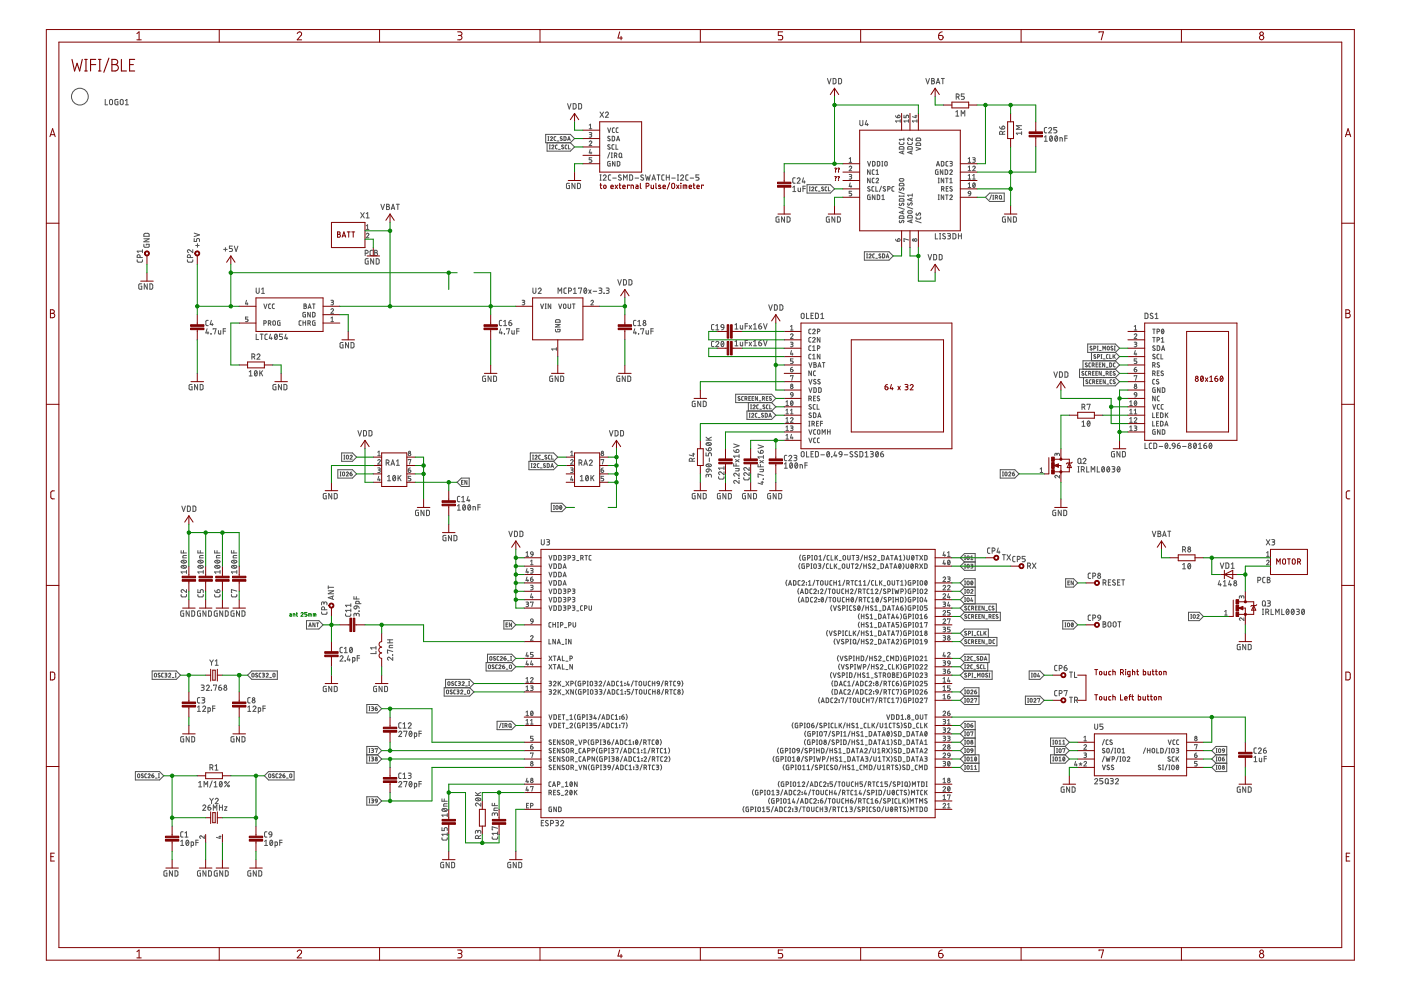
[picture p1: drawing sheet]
<svg xmlns="http://www.w3.org/2000/svg" width="297mm" height="210mm" viewBox="0 0 297 210" stroke-linecap="round" stroke-linejoin="round" font-family="sans-serif">
<g fill="none" stroke="#505050" stroke-width=".21">
<path d="M175.4 16.6l.4 1.2 .4-1.2M176.6 16.6l.5 .1 .1 .1v.8l-.3 .2h-.3zM177.8 16.6l.4 .1 .2 .3v.5l-.3 .3h-.3zM196.3 16.6l.4 1.2 .4-1.2M197.5 16.6l.5 .1v.3l-.2 .1 .3 .3-.1 .3-.5 .1zM197.5 17.1h.3M198.5 17.8l.4-1.2 .4 1.2M198.6 17.5h.6M199.6 16.6h.6M199.9 16.6v1.2M204.4 19.9h-.6v.5h.4a.32 .32 0 0 1 .3 .3 .32 .32 0 0 1-.3 .4h-.4M22.3 21.1v1.1h.5"/>
<path d="M23.3 21.1h.3l.2 .2v.7l-.2 .2-.3-.1-.1-.2zM25 21.1l-.6 .1v.8l.1 .2h.5v-.6h-.2M25.6 21.1h.3l.2 .2v.7l-.2 .2-.4-.3zM26.6 22.2h.6M26.6 21.3l.3-.2v1.1M115.7 28.5h5.2l.9 .9-.9 .9h-5.2zM116 30.3v1.7h4.9l.9-.8-.9-.9M116.2 29.8h.2M116.2 29h.2M116.3 29v.8M116.5 31.6h.2M116.5 30.8h.2"/>
<path d="M116.6 30.8v.8M116.7 29.1a.22 .22 0 0 1 .3-.1 .22 .22 0 0 1 .1 .3l-.4 .5h.4M117 30.9l.1-.1h.3l-.4 .8h.4M117.9 29l-.4 .1v.6l.4 .1M118.1 29.9h.4M118.2 30.8l-.4 .1v.6l.4 .1M118.4 31.7h.4M119.2 29h-.3l-.1 .1 .4 .4v.2h-.4M119.5 30.8h-.3l-.1 .1 .4 .4v.2h-.4M119.6 29l.4 .1-.1 .7h-.3zM120.2 30.8l-.4 .1 .1 .6 .3 .1M120.3 22l.4 1.1 .4-1.1"/>
<path d="M120.4 29.8l.2-.8 .3 .8M120.4 29.6h.4M120.5 30.8v.8h.4M120.7 38.9h-.5v1l.5 .1v-.7h-.2M121.5 22h.5l.1 .2 .1 .6-.2 .3h-.5zM121.9 38.9v1.1l-.6-1.1v1.1M122.4 38.9h.5l.1 .2v.7l-.1 .2h-.5zM122.7 22h.4l.2 .2v.6l-.2 .3h-.4zM124.9 28.1h.5l.1 .2-.1 .2h-.4M124.9 30.1a.27 .27 0 0 1 .4-.2 .27 .27 0 0 1 .1 .4l-.5 .6h.6M124.9 26.5l.3-.2v1M124.9 27.3h.6"/>
<path d="M125.1 31.7l-.2 .7h.6M125.2 28.5l.2 .1v.4l-.5 .1M125.3 32.2v.4M125.5 33.4h-.6v.5h.5l.1 .2-.1 .3h-.5M127.2 38.2h.3M127.2 37.1h.3M127.2 23.7l.8 1.2M127.3 37.1v1.1M127.9 37.3a.31 .31 0 0 1 .4-.2 .31 .31 0 0 1 .1 .5l-.5 .6h.6M128 23.7l-.8 1.2M128.4 24a.32 .32 0 0 1 .4-.2 .32 .32 0 0 1 .1 .5l-.5 .6h.6M128.8 27.1l.4 1 .3-1"/>
<path d="M129.3 32.3l-.5 1.2M129.3 29l-.3-.1-.1 .2 .4 .4v.3l-.1 .1-.4-.2M129.3 30.8l-.3-.1-.1 .2 .4 .4v.2l-.1 .1-.4-.1M129.4 34.2l-.5 .1v.9h.5v-.6h-.2M129.5 37.1h-.4l-.1 .2 .1 .8 .4 .1M129.6 33.4h.2M129.6 32.4h.2M129.7 32.4v1M129.8 28.9l.5 .2-.1 .7-.4 .1zM129.9 37.8h.8M130.2 30.7h-.3l-.1 .2v.6l.4 .1M130.3 33h.2"/>
<path d="M130.3 27.1h-.4l-.1 .2 .1 .7 .4 .1M130.4 34.2v1l-.5-1v1M130.5 33l.2-.1v-.3l-.4-.2v1M130.6 33l.2 .4M130.6 30.7v.9h.4M130.7 29.9l.3-1 .4 1M130.8 29.6h.5M130.9 34.2l.5 .2v.5l-.1 .3h-.4zM131.1 27.1h-.4l-.1 .2 .1 .7 .4 .1M131.4 32.5l.2-.1 .2 .2v.7l-.2 .1-.3-.3zM131.7 37.2l-.4-.1-.2 .2 .5 .4a.31 .31 0 0 1 0 .5 .31 .31 0 0 1-.5-.1M131.7 33.2l.2 .2"/>
<path d="M132.2 38.2v-1.1l.4 .6 .4-.6v1.1M133.5 37.1h.4l.2 .2v.7l-.2 .2h-.4zM134.6 37.8h.8M136.4 37.2l-.4-.1-.1 .2 .5 .4a.31 .31 0 0 1-.1 .5 .31 .31 0 0 1-.5-.1M136.9 37.1l.2 1.1 .3-.7 .2 .7 .3-1.1M138.2 38.2l.4-1.1 .4 1.1M138.3 37.9h.6M139.3 37.1h.6M139.6 37.1v1.1M140.8 37.1h-.4l-.1 .2v.8l.5 .1M141.3 37.1v1.1M141.3 37.6h.6"/>
<path d="M141.9 37.1v1.1M142.4 37.8h.8M143.6 38.2h.3M143.6 37.1h.3M143.7 37.1v1.1M144.3 37.3a.32 .32 0 0 1 .4-.2 .32 .32 0 0 1 .1 .5l-.5 .6h.6M145.9 37.1h-.4l-.1 .2 .1 .8 .4 .1M146.3 37.8h.8M148.2 37.1h-.6v.5h.3a.31 .31 0 0 1 .3 .3 .31 .31 0 0 1-.3 .3h-.3M168.1 39.7l.3-.2v1.1M168.6 37.7h-.4l-.1 .3v.7l.5 .1M169 38a.31 .31 0 0 1 .5-.3 .31 .31 0 0 1 0 .5l-.5 .6h.6"/>
<path d="M169.2 39.9v.5l.2 .2h.3v-.7M170.2 40h.6M170.3 37.7l-.2 .9h.6M170.5 38.3v.5M170.8 39.5h-.6v1.1M171.1 39.2h4.9l.9 .8-.9 .9h-4.9zM171.6 39.6h.2M171.7 39.6v.8M172.1 39.8a.23 .23 0 0 1 .3-.2 .23 .23 0 0 1 .1 .4l-.4 .4h.5M173.2 39.6l-.3 .2v.6h.3M174.6 39.7h-.3l-.1 .1 .4 .4v.2l-.4-.1M175.3 39.6l-.4 .2 .1 .6h.3"/>
<path d="M175.6 39.6v.8h.4M180 35.4a.26 .26 0 0 1 .4-.2 .26 .26 0 0 1 .1 .4l-.5 .6h.6M180 37l.6 .1-.1 .3h-.4M180 33.7l.3-.3v1M180 34.4h.6M180.3 38.8l-.3 .7h.6M180.3 37.4l.2 .1v.4l-.5 .1M180.4 39.3v.5M182.3 25.5v.9l.3 .2 .3-.1v-1M183.7 25.5l-.2 .9h.6M183.9 26.2v.4M183.9 34.2l.4 1 .3-1"/>
<path d="M184.4 39.6h-.3l-.1 .2 .4 .4v.2l-.1 .1-.4-.1M184.5 36v1l-.6-1v1M184.5 37.8v1l-.6-1v1M185 34.2l.5 .2v.5l-.1 .3h-.4zM185.3 39.6h-.3l-.1 .2v.6l.4 .1M185.4 36h-.4l-.1 .2 .1 .7 .4 .1M185.4 37.8h-.4l-.1 .2 .1 .7 .4 .1M185.7 39.6v.9h.4M185.7 38a.26 .26 0 0 1 .4-.2 .26 .26 0 0 1 .1 .4l-.5 .6h.6M185.7 36.2l.3-.2v1M185.7 37h.6M186 34.2l.5 .2-.1 .8h-.4z"/>
<path d="M186.9 39.5l-.4 1.1M187 34.2h.2M187 35.2h.2M187.1 34.2v1M187.6 34.4l.2-.2 .3 .2v.7l-.2 .1-.3-.1zM187.7 39.6h-.3l-.1 .2 .4 .4v.2l-.1 .1-.4-.1M189.5 39.6h-.3l-.1 .2v.6l.4 .1M189.9 24.5l.1 .3 .3 .2M190.4 24.4a.28 .28 0 0 1 .4 .2 .28 .28 0 0 1-.2 .4h-.3zM190.7 30.2v.3l.2 .1h.6l.1-.4M190.7 38l.8-.1 .1 .3-.2 .2h-.5l-.2-.1zM190.7 38.9h.9v.5h-.9z"/>
<path d="M190.7 31.2l.8-.1 .1 .5h-.9zM190.8 39.9l-.1 .3 .2 .1 .4-.5h.2l.1 .2-.1 .4M190.9 25.7h-1l.2 .2M190.9 25.4v.5M191.4 32.1v.5M191.6 29.3v.5M191.6 32l-.9 .3 .9 .4M191.6 29.5h-.9l.2 .3M191.7 24.4v.6h.4v-.5l.2-.1 .3 .1v.5M192.4 30.2l.1 .3 .2 .1h.6l.1-.4M192.5 31.2l.8-.1 .1 .5h-1zM192.6 25.7h-.9l.2 .2"/>
<path d="M192.6 25.4v.5M193.2 32.1v.5M193.4 29.3v.5l-.5-.4a.27 .27 0 0 0-.5 0 .27 .27 0 0 0 .3 .4M193.4 32l-1 .3 1 .4M194 24.6h.4M194.2 24.4v.6l-.8-.3M194.2 31.2l1 .4-1 .3M194.3 30.4h.8l.1 .4h-1zM194.3 29.4l.7-.1 .2 .5h-1zM194.4 25.7h-1l.3 .2M194.4 25.4v.5M198.5 35.2l.4-1 .3 1"/>
<path d="M198.6 34.9h.5M198.9 36l-.5 .1v.9h.5v-.6h-.2M198.9 38.8h.2M198.9 37.8h.2M199 37.8v1M199.6 34.2l.5 .2v.5l-.1 .3h-.4zM199.9 36v1l-.5-1v1M200.1 37.8v1l-.5-1v1M200.4 36l.5 .2v.5l-.1 .3h-.4zM200.5 37.8h.5M200.6 40h.3M200.7 37.8v1"/>
<path d="M201 34.2h-.3l-.1 .2v.7l.4 .1M201 39.6h-.4v.9h.4M201.4 36.2a.26 .26 0 0 1 .3-.2 .26 .26 0 0 1 .1 .4l-.4 .6h.5M201.4 34.2l.5 .1-.1 .3h-.3M201.4 38.8h.5M201.4 38l.2-.2v1M201.6 34.6l.3 .2v.3l-.5 .1M201.9 39.6h-.4l-.1 .2 .5 .4v.2l-.2 .1-.3-.1M202.6 23.7l.4-.2v1.1M202.6 24.6h.7M202.7 20.6l.6-.2v-.4l-.6-.1v1.2M203.1 20.6l.3 .5"/>
<path d="M203.8 24.6v-1.1l.4 .6 .4-.6v1.1M205.3 38h.5M205.3 34.4h.5M205.3 36.2h.5M205.3 39l.2-.2v1M205.3 33.7l.2-.3v1M205.3 35.4l.2-.2v1M205.3 37.2l.2-.2v1M205.3 39.8h.5M206.2 35.4a.27 .27 0 0 1 .4-.2 .27 .27 0 0 1 .1 .4l-.5 .6h.6M206.2 33.4l.6 .1-.1 .3-.4 .1M206.2 38h.6"/>
<path d="M206.2 37.2l.3-.2v1M206.4 38.8a.45 .45 0 0 1 .4 .5 .45 .45 0 0 1-.4 .4l-.2-.4zM206.5 33.9l.3 .3-.2 .2h-.4M206.7 39l-.4 .5M211.9 26.9l.2 .3 .3 .2M212.5 26.8a.32 .32 0 0 1 .5 .1 .32 .32 0 0 1-.3 .5h-.3zM212.6 28.5l-.2-.6h-.4l-.1 .6h1.1M213 27.8l-.4 .3M216.6 28.2h-1.1l.2 .4M216.6 27.9v.7M216.6 26.6h-1.1l.6 .4-.6 .4h1.1M221.4 29.1l.3-.3v1.2"/>
<path d="M221.4 30h.7M221.9 27l-.3 .1-.2 .2v.7l.5 .2M222.3 27.3a.32 .32 0 0 1 .5-.3 .32 .32 0 0 1 .1 .5l-.6 .7h.7M222.7 28.9v-.1a.57 .57 0 0 1 .5 .6 .57 .57 0 0 1-.5 .5l-.2-.5zM223.1 29.1l-.5 .6M223.8 28.9v-.1a.58 .58 0 0 1 .4 .6 .58 .58 0 0 1-.4 .5l-.2-.5zM224.1 27h-.7v.5h.4a.32 .32 0 0 1 .3 .4 .32 .32 0 0 1-.3 .3h-.4M224.2 29.1l-.5 .6M224.7 30v-.8l.5 .1v.7M225.8 29.3h.5M226.3 28.8h-.5v1.2M29.1 55.1v.4l.2 .1 .8-.1 .1-.4"/>
<path d="M29.7 54.6l-.1-.5h-.4l-.1 .5h1.1M30.2 52.9v.7M30.2 53.3h-1.1l.2 .3M30.5 51.8l.1 .6h.8l.2-.1v-.5h-.6v.2M30.5 50.6h1.1l-1.1 .7h1.1M30.6 49.6l.8-.1 .2 .2v.4h-1.1zM39.7 55.1l.1 .4 .2 .1 .8-.1 .1-.4M40.4 54.6l-.1-.5h-.4l-.2 .5h1.2M40.9 52.9v.7l-.7-.6a.31 .31 0 0 0-.5 .1 .31 .31 0 0 0 .3 .5M41.2 50.6v.6h.5v-.4a.31 .31 0 0 1 .3-.2 .31 .31 0 0 1 .3 .2v.4M41.2 49.4l1.1 .4-1.1 .4M41.5 52h.7"/>
<path d="M41.9 51.7v.7M47.4 52.9h.8M47.8 52.5v.8M49.3 52.2h-.7v.5h.4a.32 .32 0 0 1 .3 .3 .32 .32 0 0 1-.3 .3h-.4M49.7 52.2l.4 1.1 .3-1.1M76.5 45.1l.7 1.1M77.2 45.1l-.7 1.1M77.4 53.7l.6-.1v-.4l-.6-.1v1.1M77.6 46.2h.7M77.6 45.3l.4-.2v1.1M77.7 49.7a.27 .27 0 0 1 .3-.2 .27 .27 0 0 1 .1 .4l-.4 .5h.5M77.7 47.9l.2-.2v.9"/>
<path d="M77.7 48.6h.5M78.1 54.8l-.5 .1-.2 .1v.7l.2 .3h.5v-.6h-.2M79 53.1h-.4l-.1 .2v.8l.5 .1M79.2 54.8v1.2l-.6-1.2v1.2M79.4 53.1h.4l.2 .2-.2 .3 .3 .2-.2 .4h-.5zM79.4 53.6h.4M79.8 54.8l.6 .3v.7l-.2 .2h-.4zM80.8 43.3l.3 1.1 .4-1.1M82 43.3l.5 .1v.3l-.2 .1 .3 .2-.2 .4h-.4zM82 43.8h.3M83 44.4l.3-1.1 .4 1.1M83 44.2h.6"/>
<path d="M84 43.3h.7M84.3 43.3v1.1M131 59.3l.4 1.1 .3-1.1M132.2 59.3l.6 .2v.7l-.2 .2h-.4zM133.3 59.3l.7 .2v.7l-.2 .2h-.5zM165.2 46l-.6 .1v.9l.6 .1v-.6h-.2M166.3 46v1.1l-.6-1.1v1.1M166.9 46h.4l.2 .3v.5l-.2 .3h-.4zM168.1 40.6h.6M171.6 40.4h.2M173.5 40.5h.4M175.8 46l-.6 .1 .1 .9 .5 .1v-.6h-.2"/>
<path d="M177 46v1.1l-.6-1.1v1.1M177.5 46h.5l.2 .3v.5l-.2 .3h-.5zM180.6 40.6h-.6v.4h.5l.1 .2-.1 .3h-.5M183.3 53.4h5.2l.9 .9-.9 .9h-5.2zM183.7 54.7h.2M183.7 53.8h.2M183.8 53.8v.9M184.2 54a.23 .23 0 0 1 .4-.1 .23 .23 0 0 1 0 .3l-.4 .5h.5M184.5 41.3l-.5 .1v.9h.5v-.5h-.2M185.4 53.8l-.4 .2 .1 .6 .3 .1M185.5 41.3v1l-.5-1v1M185.7 54.8h.3"/>
<path d="M186 41.3l.5 .2v.5l-.1 .3h-.4zM186.7 53.9l-.2-.1-.1 .2 .4 .4v.2h-.5M187 42.3h.5M187 41.6l.2-.3v1M187.1 53.8l.4 .2v.7h-.4zM187.9 54.7l.3-.9 .2 .9M188 54.5h.4M188.2 40.1l.5-.1v-.2l-.1-.2h-.4v.9M189.9 50.7l.1 .3 .3 .2M190.4 50.7a.28 .28 0 0 1 .4 .1 .28 .28 0 0 1-.2 .4h-.3zM190.6 44l1.1 .4M190.6 40.7l1.1 .4"/>
<path d="M190.7 41.5v.2M190.7 41.6h.9M190.7 45.8h.8l.1 .5h-.9zM190.7 42.2l.8-.1 .1 .6h-.9zM190.8 46.8l-.1 .3 .2 .1 .4-.5h.2l.1 .2-.1 .3M190.8 43.1l-.1 .4 .2 .1 .4-.5h.2l.1 .2-.1 .3M191.4 44.8v.5M191.6 41.5v.2M191.6 44.7l-.9 .3 .9 .4M192.3 43.9l1.2 .4M192.5 44.8l.8-.1 .1 .3-.1 .2h-.7zM192.5 45.7h.8l.1 .5h-1z"/>
<path d="M192.5 43v.4l.2 .1 .4-.5h.2l.1 .2-.1 .3M192.6 50.9l-.9-.3 .1 .6M193.2 42.1v.5M193.2 46.7v.5M193.4 46.6l-1 .3 1 .3M193.4 41.1v.5M193.4 42l-1 .3 1 .4M193.4 41.4h-1l.3 .2M194.1 46.8l1.2 .4M194.2 46v.3l.2 .1h.7l.1-.4M194.3 45.2l-.1 .4 .2 .1 .5-.5h.2l.1 .2-.1 .3M196.8 54l.3 1.1 .4-1.1"/>
<path d="M198 54l.6 .2v.7l-.2 .2h-.4zM198.3 49.5v1.2h.5M198.9 42.3h.2M198.9 41.3h.2M199 41.3v1M199.1 54l.6 .2v.7l-.1 .2h-.5zM199.2 50.7h.3M199.2 49.5h.3M199.3 49.5v1.2M199.6 40.1l.5-.1v-.3l-.5-.1v.9M199.9 40.1l.3 .4M200.1 41.3v1l-.5-1v1"/>
<path d="M200.4 49.6l-.4-.1-.1 .3 .4 .4a.31 .31 0 0 1 0 .5 .31 .31 0 0 1-.5-.2M200.5 41.3h.5M200.7 41.3v1M200.9 49.5l.5 .1 .1 .1-.1 .3h-.4M201.2 50l.3 .3v.2l-.6 .2M201.4 41.6a.26 .26 0 0 1 .3-.2 .26 .26 0 0 1 .1 .4l-.4 .5h.5M202 49.5l.5 .1 .1 .1v.8l-.1 .1-.5 .1zM203.2 50h.6M203.2 49.5v1.2M203.8 49.5v1.2M205.3 40.7l.2-.1h.2l.1 .5h-.4zM205.8 41.1l-.1 .3-.3 .1"/>
<path d="M209.8 40.9h3.1v1.8h-3.1l-.9-.9zM210.2 41.3l-.4 1M210.5 41.4h.2M210.5 42.2h.2M210.6 41.4v.8M211 41.9l.4-.1 .1-.3-.5-.1v.8M211.3 41.9l.2 .3M212 41.4h.2l.1 .2-.1 .6h-.2l-.1-.2zM212.2 42.1l.2 .1M213.2 46l-.6 .1v.9l.6 .1v-.6h-.2M214.3 46v1.1l-.6-1.1v1.1M214.9 46h.4l.2 .2v.7l-.2 .2h-.4z"/>
<path d="M30.1 60.2l-.7 .1 .1 1h.6v-.6h-.2M31.2 60.2v1.1l-.6-1.1v1.1M31.8 60.2h.3l.3 .2v.7l-.2 .2h-.4zM43.9 69.7l-.3 .9h.7M44.1 70.3v.5M44.2 67.9l-.5 .1-.1 .2 .1 .7 .5 .1M44.7 70.8h.1M44.8 67.9l-.2 .9h.6M45 68.6v.4M45.2 69.8v-.1h.6l-.3 1.1M46.3 70.1v.6l.2 .1h.3v-.7M47.3 70.2h.5"/>
<path d="M47.8 69.7h-.5v1.1M52.3 63.7l-.3 .7h.6M52.4 64.2v.4M52.6 67.2h-.6v.4l.5 .1 .1 .2-.1 .3h-.5M52.8 78.8l.3-.2v1.1M52.8 79.7h.7M53.4 75.7l.6-.2v-.4l-.6-.1v1.2M53.8 75.7l.2 .5M54.1 78.7l.1-.1a.65 .65 0 0 1 0 1.1 .74 .74 0 0 1-.1-1zM54.3 61.1v.8l.3 .3 .3-.2v-.9M54.3 70.8v1.2h.5M54.5 75.3a.32 .32 0 0 1 .4-.3 .32 .32 0 0 1 .1 .5l-.5 .7h.6"/>
<path d="M54.5 78.8l-.5 .7M55.1 78.6v1.1M55.2 70.8h.6M55.3 79l.4 .7M55.5 62.2h.6M55.5 61.3l.3-.2v1.1M55.5 70.8v1.2M55.7 78.6l-.6 .7M55.9 68.5l.5-.1v-.3l-.5-.1v1M55.9 64.5l.4 .9 .3-.9M56.7 70.8l-.4 .1-.1 .2v.8l.5 .1M56.9 68.5h.3"/>
<path d="M57.2 68.5l.2-.1v-.3l-.5-.1v1M57.2 68.5l.2 .5M57.3 70.8l-.2 .9h.6M57.4 64.5h-.3l-.1 .2v.6l.4 .1M57.5 71.5v.5M58 68.1h.3l.1 .2v.4l-.2 .3-.3-.2zM58.2 64.5h-.3l-.2 .2 .1 .6 .4 .1M58.3 70.9h.1a.57 .57 0 0 1 .4 .5 .57 .57 0 0 1-.4 .6l-.2-.6zM58.8 71.1l-.5 .6M59.4 68l-.5 .1v.8l.5 .1v-.6h-.2M59.9 70.8h-.6v.6h.3a.32 .32 0 0 1 .3 .3 .32 .32 0 0 1-.3 .3h-.3M60.6 70.8l-.2 .9h.6"/>
<path d="M60.8 71.5v.5M63.9 68h-.4l-.1 .2v.7l.5 .1M64.2 68v1M64.2 68.4h.6M64.5 64.5l.4 .1v.2l-.2 .1 .3 .2-.1 .3h-.4zM64.5 64.9h.2M64.8 66.2l-.6 .1 .1 .9h.5v-.5h-.2M64.8 68v1M65.3 68.5l.5-.1v-.3l-.5-.1v1M65.3 65.4l.3-.9 .4 .9M65.4 65.2h.5M65.6 68.5l.2 .5"/>
<path d="M65.8 66.2v1l-.6-1v1M66.3 66.2l.5 .2v.5l-.2 .3h-.3zM66.3 64.5h.5M66.5 64.5v.9M66.8 68h-.4l-.1 .2v.7l.5 .1v-.6h-.2M70.2 65.7a.27 .27 0 0 1 .3-.3 .27 .27 0 0 1 .1 .5l-.4 .5h.5M70.2 63.7h.4l.1 .2-.1 .2h-.3M70.2 67.4l.2-.2v1M70.2 68.2h.5M70.4 64.1l.3 .1v.3l-.5 .1M72.7 72.6h-.5l-.1 .2v.7l.1 .2 .5 .1v-.7h-.2M73.9 72.6v1.2l-.6-1.2v1.2"/>
<path d="M74.4 72.6h.5l.1 .2v.8l-.1 .1-.5 .1zM103 79.7l-.5 .1-.2 .1v.7l.2 .3h.5v-.7h-.2M104.1 79.7v1.2l-.6-1.2v1.2M104.6 79.7l.5 .1 .2 .1v.8l-.2 .2h-.5zM106.1 69.7l-.2 .9h.6M106.3 70.3v.5M106.4 67.9l-.5 .1v.2v.8h.5M106.8 69h.6M106.8 68.2l.3-.3v1.1M106.9 70.8h.1M107.4 69.8v-.1h.6l-.3 1.1M107.9 68.4h.4a.31 .31 0 0 1 .2 .4 .31 .31 0 0 1-.3 .2 .31 .31 0 0 1-.3-.3z"/>
<path d="M108.4 67.9l-.4 .2-.1 .3M108.5 70.1v.6l.2 .1h.3v-.7M109.6 70.2h.5M110.1 69.7h-.5v1.1M110.7 63.7l.5 .1-.1 .3h-.3M111 64.1l.3 .3-.2 .2h-.4M113 61.1v.9l.2 .2 .4-.2v-.9M114.1 61.3a.32 .32 0 0 1 .5-.2 .32 .32 0 0 1 .1 .5l-.6 .6h.6M114.6 64.5l.3 .9 .4-.9M115.6 65.4h.2M115.6 64.5h.2M115.7 64.5v.9"/>
<path d="M116.8 64.5v.9l-.6-.9v.9M117.2 79.7l-.5 .1-.1 .1-.1 .7 .2 .3h.5v-.7h-.2M117.8 69.8l.1 .5h.8v-.5h-.5v.2M117.8 68.8h.9l-.9 .5h.9M117.9 67.9l.7-.1 .1 .5h-.9zM118 74h-1l.2 .3M118 73.7v.6M118.3 62.2v-1.1l.4 .6 .4-.6v1.1M118.3 79.7v1.2l-.6-1.2v1.2M118.4 64.5l.4 .9 .3-.9M118.9 79.7l.4 .1 .2 .1v.8l-.2 .2h-.4zM119.5 64.5l.5 .1v.7l-.2 .1-.3-.1z"/>
<path d="M120.1 61.1h-.4l-.1 .2v.8l.5 .1M120.4 64.5v.7l.2 .2 .4-.1v-.8M120.5 61.7l.6-.1v-.4l-.6-.1v1.1M121.4 64.5h.5M121.6 61.3l.3-.2v1.1M121.6 62.2h.6M121.6 64.5v.9M122.7 61.2v-.1h.6l-.3 1.1M123.9 61.2l.1-.1a.57 .57 0 0 1 .4 .5 .57 .57 0 0 1-.4 .6l-.2-.6zM124.4 61.3l-.6 .7M124.8 61.4l.5 .8M125.3 63.9a.26 .26 0 0 1 .4-.2 .26 .26 0 0 1 0 .4l-.4 .5h.5"/>
<path d="M125.3 61.4l-.5 .8M125.8 61.8h.7M127 61.1h.4l.2 .2-.1 .3h-.4M127.3 61.6l.3 .2v.3l-.6 .1M128 62.2h.1M128.5 61.1h.4l.2 .2-.1 .3h-.3M128.8 61.6l.3 .2v.3l-.6 .1M131.4 79.7l-.5 .1-.1 .1v.7l.1 .3h.5v-.7h-.2M132.6 79.7v1.2l-.7-1.2v1.2M133.1 79.7l.4 .1 .2 .1v.8l-.2 .2h-.4zM134.6 69.7l-.3 .9h.7M134.8 70.3v.5"/>
<path d="M134.8 67.9l-.4 .1-.1 .2 .1 .8h.4M135.2 69h.7M135.2 68.2l.4-.3v1.1M135.4 70.8h.1M135.8 69.8v-.1h.7l-.3 1.1M137 70.1v.6l.2 .1h.3v-.7M138 70.2h.5M138.5 69.7h-.5v1.1M151.4 68.8h-.4l-.1 .3v.8h.5M151.4 72.4h-.5v.2v.8l.5 .1M151.8 72.6a.31 .31 0 0 1 .4-.2 .31 .31 0 0 1 .1 .5l-.5 .6h.6M151.8 69.9h.6"/>
<path d="M151.8 69.1l.3-.3v1.1M153 68.9h.4l.1 .5h-.6zM153 72.4h.2a.63 .63 0 0 1 .3 .6 .63 .63 0 0 1-.4 .5l-.2-.6zM153.4 72.6l-.5 .7M153.5 69.4l-.2 .4-.3 .1M155.8 68.9l.3-.3v1.2M155.8 72.4l.3-.2v1.1M155.8 69.8h.7M155.8 73.3h.7M157 69v.7l.1 .1h.4v-.8M157 72.6v.6l.1 .1h.4v-.7M158 69.1h.5"/>
<path d="M158 72.7h.5M158.5 68.6h-.5v1.2M158.5 72.2h-.5v1.1M158.8 69l.5 .8M158.8 72.6l.5 .7M159.3 69l-.5 .8M159.3 72.6l-.5 .7M159.8 69.8h.6M159.8 68.9l.3-.3v1.2M159.8 72.4l.3-.2v1.1M159.8 73.3h.6M160.9 69.1h.3a.32 .32 0 0 1 .3 .4 .32 .32 0 0 1-.3 .3 .32 .32 0 0 1-.3-.4z"/>
<path d="M160.9 72.7h.3a.32 .32 0 0 1 .3 .3 .32 .32 0 0 1-.3 .3 .32 .32 0 0 1-.3-.3zM161.4 68.6l-.4 .2-.1 .3M161.4 72.2l-.4 .1-.1 .4M161.9 68.6l.4 1.2 .3-1.2M161.9 72.2l.4 1.1 .3-1.1M163 64.6l.4 1.2 .3-1.2M164.2 64.6h.3l.3 .2v.8l-.2 .1-.4 .1zM165.4 64.6l.4 .1 .2 .2v.5l-.2 .3-.4 .1zM167.6 71a.27 .27 0 0 1 .4-.2 .27 .27 0 0 1 .1 .4l-.5 .6h.5M167.6 72.6h.4l.1 .2-.1 .2h-.3M167.6 78.3h.3a.27 .27 0 0 1 .2 .3 .27 .27 0 0 1-.2 .2 .27 .27 0 0 1-.3-.2zM167.6 70h.5"/>
<path d="M167.6 79.8v-.1h.5l-.2 .9M167.6 69.2l.3-.2v1M167.8 74.3l-.2 .8h.5M167.9 73l.2 .1v.3l-.5 .1M168 74.9v.4M168 77.9l-.3 .1-.1 .3M168.1 76.1h-.5v.4l.4 .1 .1 .2-.1 .2-.4 .1M170 66.5l.3-.1 .2 .2v.8l-.2 .1h-.3l-.1-.3zM171 66.4v1.1h.5M171.5 76.9l.3 1 .3-1M171.9 69.8h-.3l-.1 .2v.7l.4 .1M171.9 71.5l-.3 .1-.1 .2v.6l.4 .1"/>
<path d="M171.9 73.3l-.3 .1-.1 .2v.6l.4 .1M171.9 75.1h-.3l-.1 .2v.7l.4 .1M172 66.9h.3M172 78.7v1l-.5-1v1M172.3 70a.27 .27 0 0 1 .4-.2 .27 .27 0 0 1 .1 .4l-.5 .6h.5M172.3 71.8a.27 .27 0 0 1 .4-.2 .27 .27 0 0 1 .1 .4l-.5 .5h.5M172.3 76.1h.5M172.3 74.3h.5M172.3 73.6l.3-.3v1M172.3 75.3l.3-.2v1M172.5 66.4h-.5v1.1h.5M172.6 76.9l.4 .1v.2l-.2 .1 .3 .2-.1 .3-.4 .1z"/>
<path d="M172.6 77.3h.2M172.9 66.4h.4l.2 .2v.8l-.2 .1h-.4zM172.9 78.7h-.3l-.1 .2v.6l.4 .2M173.3 70.3h.4l.1-.2v-.2l-.5-.1v1M173.3 73.9h.4l.1-.2v-.3l-.5-.1v1M173.4 77.9l.3-1 .4 1M173.5 77.6h.5M173.8 71.5v1l-.5-1v1M173.8 75.1v1l-.5-1v1M174 67.5h.7M174 66.7l.3-.3v1.1M174.4 76.9h.5"/>
<path d="M174.6 76.9v1M223.4 78.8l.4 1.2 .4-1.2M224.6 78.8l.5 .1 .1 .1v.8l-.1 .2h-.5zM225.8 78.8l.4 .1 .2 .1v.8l-.2 .2h-.4zM229.8 78.8h-.3l-.1 .1 .4 .4v.2l-.4-.1M230.5 78.7l-.3 .1-.1 .1v.6l.4 .1M230.5 77h-.3l-.1 .2 .4 .3v.2h-.4M230.6 72.9h5.9l.9 .9-.9 .9h-5.9zM230.8 79.2l.4-.1v-.3l-.4-.1v.9M231.1 79.2l.2 .4M231.2 77h-.3v.2v.5l.3 .1M231.4 74.7v1.8"/>
<path d="M231.5 73.5l-.3-.1-.1 .2 .4 .4v.1h-.4M231.6 77.4h.3l.1-.3-.4-.1v.8M231.6 79.1h.3M231.8 77.4l.2 .4M231.9 73.9l.4-.2-.1-.3h-.3v.8M232 78.7h-.4v.9h.4M232.3 75.2h-.3l-.1 .2 .4 .3v.2h-.4M232.3 79.1h.3M232.4 77.3h.3M232.6 73.4h.2M232.6 74.2h.2M232.7 75.6l.4-.1-.1-.3h-.3v.8"/>
<path d="M232.7 78.7h-.4v.9h.4M232.7 73.4v.8M232.7 77h-.3v.8h.3M233.1 77.3h.2M233.1 74.3h.4M233.4 75.2h.2M233.4 76h.2M233.4 77h-.3v.8h.3M233.5 78.7v.9l-.5-.9v.9M233.5 75.2v.8M233.8 74.2v-.8l.3 .5 .3-.5v.8M233.8 79.7h.4"/>
<path d="M233.9 76.1h.4M234.2 77v.8l-.4-.8v.8M234.5 79.2h.4v-.3l-.4-.2v.9M234.6 77.9h.3M234.8 73.5l.2-.1 .2 .2v.5l-.2 .1-.3-.2zM234.8 79.2l.2 .4M234.9 75.2h-.2l-.1 .2v.5l.3 .1M235.3 77l.4 .1-.1 .6-.3 .1zM235.3 75.2v.8h.3M235.4 79.1h.2M235.7 78.7h-.3v.9h.3M235.9 73.5l-.3-.1-.1 .2 .4 .4v.1h-.4"/>
<path d="M236 75.2v.8M236.2 75.5l.3 .5M236.3 73.4h.2M236.3 74.2h.2M236.3 73.4v.8M236.4 78.8h-.3l-.1 .1 .4 .4v.2l-.4-.1M236.5 77h-.3l-.1 .2v.5l.4 .1M236.5 75.2l-.5 .5M236.5 74.7l.9 .9-.9 .9M236.5 76.5h-6.9v1.8M236.5 76.5l.9 .9-.9 .9M236.5 78.3h-7.6v1.8h7.6"/>
<path d="M236.5 78.3l.9 .9-.9 .9M240.5 71a.27 .27 0 0 1 .4-.2 .27 .27 0 0 1 0 .4l-.4 .6h.5M240.5 78.3h.3a.28 .28 0 0 1 .2 .3 .28 .28 0 0 1-.3 .3 .28 .28 0 0 1-.2-.3zM240.5 72.6l.5 .1-.1 .3h-.3M240.5 69.2l.2-.2v1M240.5 70h.5M240.5 79.8v-.1h.5l-.3 .9M240.7 74.3l-.2 .8h.5M240.7 73l.3 .3-.5 .2M240.9 74.9v.4M240.9 77.9l-.3 .1-.1 .3M241 76.1h-.5v.4l.4 .1 .1 .2-.1 .2-.4 .1"/>
<path d="M242.8 66.4h.4l.2 .2v.8l-.2 .1h-.4zM244.4 77.4l.5-.1v-.3l-.5-.1v1M244.4 79.2l.5-.1v-.3l-.5-.1v1M244.4 69.8h.5M244.4 71.5h.5M244.4 66.5l-.4-.1-.1 .3 .6 .5a.32 .32 0 0 1-.2 .4 .32 .32 0 0 1-.4-.2M244.7 69.8v1M244.7 71.5v1M244.7 77.4l.2 .5M244.7 79.2l.2 .5M244.9 75.2l-.3-.1-.2 .2 .5 .5v.2l-.2 .1-.3-.2M244.9 73.4l-.3-.1-.2 .3 .5 .4v.2l-.2 .1-.3-.1"/>
<path d="M244.9 66.7l.3-.3v1.1M244.9 67.5h.6M245.3 70.3h.4l.2-.2-.1-.2-.5-.1v1M245.3 72.1h.4l.2-.2-.1-.3-.5-.1v1M245.3 73.3l.6 .2v.5l-.2 .3h-.4zM245.4 79.1h.3M245.7 75.1h-.3l-.1 .2v.7l.4 .1M245.8 77l-.2-.1-.3 .2 .5 .4v.2l-.2 .2-.3-.2M245.8 78.7h-.4v1h.4M246.1 75.1v1h.5M246.2 71.8l.3-.3v1M246.2 72.5h.6"/>
<path d="M246.3 74.3l.3-1 .3 1M246.4 74.1h.4M246.4 69.8a.46 .46 0 0 1 .4 .5 .46 .46 0 0 1-.4 .4l-.2-.4zM246.6 78.7h-.2l-.2 .2 .5 .4v.2l-.2 .2-.4-.2M246.7 70l-.4 .5M40.7 81.5l-.6 .2v.7l.2 .2 .4 .1v-.7h-.2M41.9 81.5v1.2l-.6-1.2v1.2M42.4 81.5h.5l.1 .2v.8l-.1 .1-.5 .1zM58.5 81.5l-.6 .2v.7l.1 .2 .5 .1v-.7h-.2M59.7 81.5v1.2l-.7-1.2v1.2M60.2 81.5h.4l.2 .2v.8l-.2 .1-.4 .1zM71.6 99.6h3.1l.9 .9-.9 .9h-3.1z"/>
<path d="M72.4 96h2.3l.9 .9-.9 .9h-2.3zM72.9 96.5h.2M72.9 97.3h.2M73 96.5v.8M73.4 96.6h.5l-.1 .7-.4-.1zM74.2 96.7a.23 .23 0 0 1 .3-.2 .23 .23 0 0 1 .1 .4l-.4 .4h.5M75.9 91.3l.4 1.1 .3-1.1M77.1 91.3h.4l.2 .2v.7l-.2 .2h-.4zM78.2 91.3h.5l.1 .2v.7l-.1 .2h-.5zM80.1 97.7a.27 .27 0 0 1 .4-.3 .27 .27 0 0 1 .1 .5l-.5 .5h.5M80.1 99.2l.4 .1 .1 .1-.4 .3M80.1 95.9l.3-.2v.9"/>
<path d="M80.1 96.6h.5M80.4 99.7l.2 .1v.3l-.5 .1M81.9 98.1l.5-.1v-.4l-.5-.1v1.2M82.3 98.1l.2 .6M82.9 98.7l.4-1.2 .4 1.2M83 98.4h.6M84.1 97.8l.3-.3v1.2M84.1 98.7h.6M86.6 99.7h.3a.28 .28 0 0 1 .2 .3 .28 .28 0 0 1-.3 .2 .28 .28 0 0 1-.2-.3zM86.6 97.5l.5-.1-.3 1M87 99.2l-.3 .1-.1 .4M112.1 97.8h5.3l.9 .9-.9 .9h-5.3z"/>
<path d="M112.4 97.8v-1.8h5l.9 .9-.9 .9M112.6 98.3h.2M112.6 99.1h.2M112.7 98.3v.8M112.9 96.5h.2M112.9 97.3h.2M113 96.5v.8M113.1 98.5a.22 .22 0 0 1 .3-.2 .22 .22 0 0 1 .1 .4l-.4 .4h.5M113.4 96.7a.22 .22 0 0 1 .3-.2 .22 .22 0 0 1 .1 .4l-.4 .4h.5M114.3 98.3h-.3l-.1 .2 .1 .5 .3 .1M114.6 99.2h.3M114.6 96.5l-.4 .2 .1 .5 .3 .1"/>
<path d="M114.9 97.4h.3M115.6 98.4l-.3-.1-.1 .2 .4 .5-.1 .1-.3-.1M115.9 96.6l-.3-.1-.1 .2 .4 .5-.1 .1-.3-.1M116 98.3l.4 .1v.6l-.2 .1h-.2zM116.6 96.5l-.3 .2v.5l.3 .1M116.8 99.1l.3-.8 .2 .8M116.9 98.9h.4M117 96.5v.8h.3M121 97.7a.27 .27 0 0 1 .4-.3 .27 .27 0 0 1 .1 .5l-.5 .5h.5M121 99.2l.5 .1v.2l-.4 .2M121 95.9l.3-.2v.9M121 96.6h.5"/>
<path d="M121.3 99.7l.2 .1v.3l-.5 .1M122.8 98.1l.5-.1v-.4l-.5-.1v1.2M123.1 98.1l.3 .6M123.8 98.7l.4-1.2 .3 1.2M123.9 98.4h.5M124.9 97.8a.31 .31 0 0 1 .5-.3 .31 .31 0 0 1 .1 .5l-.6 .7h.7M127.4 99.7h.4a.27 .27 0 0 1 .2 .2 .27 .27 0 0 1-.3 .3 .27 .27 0 0 1-.3-.3zM127.4 97.5l.6-.1-.3 1M127.9 99.2l-.3 .1-.2 .4M129.2 91.3l.4 1.1 .4-1.1M130.4 91.3l.6 .2v.7l-.2 .2h-.4zM131.6 91.3h.4l.2 .2v.7l-.2 .2h-.4z"/>
<path d="M146.8 97.8l-.2-.6h-.3l-.2 .6h1.2M146.8 96.3h.5M147 96.1v.6l-.9-.2M147.3 97.2l-.5 .2M147.4 85.1l-.6 .1v.9l.1 .1h.5v-.6h-.2M148.6 85.1v1.1l-.7-1.1v1.1M149.1 85.1l.6 .2v.7l-.2 .2h-.4zM149.7 96v.6h.5v-.3a.32 .32 0 0 1 .3-.3 .32 .32 0 0 1 .3 .3v.3M149.7 95.1l.1 .3 .4 .2M149.7 93.3h1.1M149.7 92.7l.7 .6M149.8 99.6l.5-.2v.4a.32 .32 0 0 1-.4 .2 .32 .32 0 0 1-.1-.4z"/>
<path d="M149.8 98.5a.64 .64 0 0 1 1 .3 .63 .63 0 0 1-1.1-.2zM149.8 94a.63 .63 0 0 1 1 .2 .61 .61 0 0 1-.6 .3 .61 .61 0 0 1-.5-.5zM149.9 98.4l.7 .5M149.9 93.9l.7 .5M150.3 95a.33 .33 0 0 1 .5 .1 .33 .33 0 0 1-.3 .5h-.3zM150.3 99.4l.3 .1 .2 .4M150.4 97.1v.8M150.8 92.7l-.7 .4M153.5 99.3h-1.1l.2 .3M153.5 98.9v.7M155.6 95.4l.1 .4 .4 .1M155.6 98.3v.5h1.1"/>
<path d="M155.6 94.1l1.1 .4-1.1 .4M155.9 99.3h.8l-.1 .5h-.7M155.9 97.4l.8 .5M156 83.6h7.6l.9 .9-.9 .9h-7.6zM156.1 98.3v.5M156.1 95.4a.32 .32 0 0 1 .6 .1 .32 .32 0 0 1-.3 .4h-.3zM156.7 96.4v.6M156.7 97.4l-.8 .5M156.7 96.7h-1.1l.2 .3M156.9 84.1h-.3l-.1 .2 .4 .5-.2 .1-.2-.1M157.6 84.1h-.3l-.1 .2 .1 .5 .3 .1M157.9 84.5l.5-.1-.1-.3h-.4v.8"/>
<path d="M158.2 84.5l.2 .4M158.4 87.1h5.2l.9 .9-.9 .9h-5.2zM158.7 85.4v1.7M158.8 84.4h.2M158.8 99.1v.7l-.6-.6a.32 .32 0 0 0-.5 .1 .32 .32 0 0 0 .2 .5M158.9 88.5h.1M158.9 87.6h.1M158.9 87.6v.9M159.1 84.1h-.3v.8h.3M159.2 86.7h.1M159.2 85.9h.1M159.2 85.9v.8"/>
<path d="M159.4 87.8a.22 .22 0 0 1 .3-.2 .22 .22 0 0 1 0 .4l-.3 .5h.4M159.4 84.4h.3M159.6 86a.23 .23 0 0 1 .4-.1 .23 .23 0 0 1 0 .3l-.4 .5h.5M159.8 84.1h-.4v.8h.4M160.5 87.6l-.4 .2 .1 .5 .3 .2M160.6 84.1v.8l-.5-.8v.8M160.7 95.6l.2 .3 .3 .2M160.7 98.5v.5h1.2M160.7 94.3l1.2 .4-1.2 .4M160.8 88.5h.3M160.8 85.9h-.3l-.1 .1 .1 .6 .3 .1M160.9 85h.4"/>
<path d="M161.1 86.8h.3M161.1 99.5h.8l-.1 .5h-.7M161.1 97.6l.8 .5M161.2 98.5v.5M161.3 95.5a.32 .32 0 0 1 .5 .1 .32 .32 0 0 1-.3 .5h-.3zM161.6 84.5h.4l.1-.3-.5-.1v.8M161.8 87.7h-.3v.1l.4 .5-.2 .2-.3-.2M161.9 96.9h-1.2l.3 .3M161.9 96.6v.6M161.9 97.6l-.8 .5M161.9 84.5l.2 .4M162.1 85.9h-.3v.1l.4 .6-.2 .1-.3-.1"/>
<path d="M162.2 87.6l.5 .1-.1 .7-.4 .1zM162.5 84.4h.3M162.8 84.1h-.3v.8h.3M162.9 85.9h-.3l-.1 .1v.6l.4 .1M163 88.5l.3-.9 .3 .9M163.1 88.2h.4M163.2 85.9v.8h.4M163.5 84.1h-.3l-.1 .2 .4 .5-.1 .1-.3-.1M163.6 85.4l.9 .9-.9 .8M166.3 98.4l.3-.3v1.2M166.3 99.3h.6M166.6 87.8h.6"/>
<path d="M166.6 89.5h.6M166.6 91.3h.6M166.6 86h.6M166.6 85.2l.3-.2v1M166.6 87l.3-.2v1M166.6 88.8l.3-.3v1M166.6 90.6l.3-.3v1M166.6 92.3l.3-.2v1M166.6 93.1h.6M166.8 96.5l-.4 .1-.1 .2v.7l.5 .2M167.2 96.8a.31 .31 0 0 1 .5-.2 .31 .31 0 0 1 .1 .4l-.6 .7h.7M167.6 98.2v-.1a.58 .58 0 0 1 .4 .6 .58 .58 0 0 1-.4 .6l-.2-.6z"/>
<path d="M167.6 88.8a.27 .27 0 0 1 .4-.2 .27 .27 0 0 1 .1 .4l-.5 .5h.5M167.6 90.3l.4 .1 .1 .2-.1 .1-.3 .1M167.6 87.8h.5M167.6 87l.3-.2v1M167.7 83.3h.3l.1 .5-.5-.1zM167.7 85a.46 .46 0 0 1 .4 .5 .46 .46 0 0 1-.4 .4l-.1-.4zM167.8 92.1l-.2 .8h.5M167.9 90.8l.2 .1v.3l-.5 .1M168 98.4l-.5 .6M168 92.6v.5M168.1 85.2l-.5 .5M168.1 83.8l-.1 .3-.3 .1"/>
<path d="M168.3 96.5l.5 .1 .2 .1-.2 .3h-.4M168.6 97l.3 .2v.4l-.6 .1M168.7 98.2v-.1a.57 .57 0 0 1 .4 .6 .57 .57 0 0 1-.4 .6l-.2-.6zM169.1 98.4l-.5 .6M169.6 99.3v-.8l.5 .1v.7M170 95.8l.3-.1 .2 .2v.8l-.2 .2-.3-.1-.1-.2zM170.7 98.6h.5M171 95.7v1.2h.5M171.2 98.1h-.5v1.2M171.5 84.5h.4l.1-.2v-.2l-.5-.1v1M171.5 90.3h.2M171.5 89.3h.2"/>
<path d="M171.5 80.4l.3 1 .3-1M171.5 82.2l.3 1 .3-1M171.5 91.1l.3 1 .3-1M171.5 92.9l.3 1 .3-1M171.6 89.3v1M171.8 84.5l.2 .5M172 96.2h.3M172 85.9l-.3-.1-.2 .2 .5 .4v.2l-.2 .2-.3-.2M172 87.6l-.3-.1-.2 .3 .5 .4v.2l-.2 .1-.3-.1M172.1 89.9h.4l.2-.2-.1-.3-.5-.1v1M172.5 87.5l.5 .2v.6l-.2 .2h-.3zM172.5 95.7h-.5v1.2h.5"/>
<path d="M172.5 89.9l.2 .4M172.5 84.4h.3M172.6 82.2l.5 .2v.5l-.2 .3h-.3zM172.8 85.8h-.3l-.1 .2v.6l.4 .2M172.9 95.7l.4 .1 .2 .1v.8l-.2 .2h-.4zM172.9 84h-.4v1h.4M172.9 91.1h-.3l-.1 .2v.7l.4 .1M172.9 92.9h-.3l-.1 .2v.6l.4 .2M173 80.5l-.3-.1-.2 .3 .5 .4v.2l-.2 .1-.3-.1M173.1 89.8h.4M173.2 85.8v1h.5M173.4 88.5l.3-1 .4 1"/>
<path d="M173.4 91.2l.4 .1v.6l-.2 .2-.3-.2zM173.5 88.3h.5M173.6 82.2l.5 .2v.5l-.2 .3h-.3zM173.6 89.3h-.5v1h.5M173.7 84.1l-.2-.1-.2 .2 .5 .4v.3l-.2 .1-.4-.2M173.7 92.9h-.3l-.1 .2v.6l.4 .2M173.9 80.5l-.3-.1-.2 .3 .5 .4v.2l-.2 .1-.3-.1M173.9 89.8h.5M174 96.4h.8M174.3 92.1v-1l.3 .6 .4-.6v1M174.4 89.3h-.5v1M175.4 95.8h.1a.58 .58 0 0 1 .4 .5 .58 .58 0 0 1-.4 .6l-.2-.6z"/>
<path d="M175.5 91.5h.5M175.5 91.1v1M175.8 96l-.5 .6M176 91.1v1M176.4 96.8h.1M177.1 95.7l-.3 .9h.6M177.2 96.4v.5M178 95.8h.4l.1 .6-.6-.2zM178.5 96.4l-.1 .3-.4 .2M179 96.4h.7M180.8 95.8h-.4l-.2 .2 .5 .4a.31 .31 0 0 1 0 .5 .31 .31 0 0 1-.5-.2M181.8 95.8h-.4l-.1 .2 .4 .4a.29 .29 0 0 1 .1 .4 .29 .29 0 0 1-.5 0l-.1-.1"/>
<path d="M182.3 95.7l.5 .1 .1 .1v.8l-.1 .2h-.5zM183.4 96.9h.7M183.4 96l.3-.3v1.2M184.5 95.7l.5 .1 .2 .1-.2 .3h-.3M184.8 96.2l.3 .2v.4l-.6 .1M185.8 95.8a.57 .57 0 0 1 .5 .5 .57 .57 0 0 1-.5 .6 .82 .82 0 0 1 0-1.1zM186.2 96l-.5 .6M186.7 96.2h.4a.32 .32 0 0 1 .2 .4 .32 .32 0 0 1-.3 .3 .32 .32 0 0 1-.3-.3zM187.2 95.7l-.3 .2-.2 .3M212.1 99.6h3.1l.8 .9-.8 .9h-3.1zM220.5 99.4l.3-.2v1M224.1 96.4l.3-.3 .2 .5"/>
<path d="M224.1 96.5v-.3l-.3-.1-.2 .5M228.5 98.9h.3M228.7 97.2h.2l.3 .3-.1 .6-.2 .2-.2-.1-.2-.2zM228.7 98.9v1.2M229 98l.3 .3M229.3 99.6l.4-.1 .2-.2-.1-.2-.5-.2v1.2M229.4 86.3l.6-.1v-.4l-.6-.1v1.1M229.4 89.5l.3-.2v1.1M229.4 90.4h.6M229.6 97.4a.31 .31 0 0 1 .5-.2 .31 .31 0 0 1 0 .5l-.5 .6h.7M229.6 99.6l.3 .5M229.7 80.1v1.7h6.8l.9-.9-.9-.8"/>
<path d="M229.8 86.3l.2 .5M230.4 98.9v1.2h.5M230.5 85.8v-.1h.6l-.3 1.1M230.6 80.6l-.3-.1-.1 .2 .4 .4v.2l-.4-.1M230.6 89.3h.1a.58 .58 0 0 1 .4 .5 .58 .58 0 0 1-.4 .6l-.2-.6zM231.1 89.5l-.6 .6M231.4 80.5l-.4 .2v.6h.4M231.7 81l.3-.1v-.3l-.3-.1v.8M231.9 81l.2 .3M232.5 80.9h.3M232.6 98.9v1.2h.6M232.9 80.5h-.4v.8h.4"/>
<path d="M233.2 80.9h.3M233.6 80.5h-.4v.8h.4M233.7 99h.1a.58 .58 0 0 1 .4 .5 .58 .58 0 0 1-.4 .6l-.2-.6zM234.1 99.2l-.5 .6M234.3 80.5v.8l-.4-.8v.8M234.7 81.4h.3M234.8 99h.1a.58 .58 0 0 1 .4 .5 .58 .58 0 0 1-.4 .6l-.2-.6zM235.2 99.2l-.5 .6M235.7 80.5h-.3v.2v.6h.3M235.8 98.9l.4 .1 .2 .1-.2 .3h-.3M236.1 99.4l.3 .4-.2 .3h-.4M236.3 95.7l-.6 .2-.1 .7 .2 .3h.5v-.7h-.2"/>
<path d="M236.4 80.6l-.3-.1-.1 .2 .4 .4v.2l-.4-.1M237 99h.1a.58 .58 0 0 1 .4 .5 .58 .58 0 0 1-.4 .6l-.3-.6zM237.4 99.2l-.5 .6M237.4 95.7v1.2l-.6-1.2v1.2M238 95.7l.4 .1 .2 .1v.8l-.2 .2h-.4zM239.5 87l.3-.2v1M239.5 85.2l.3-.2v1M239.5 88.8l.3-.3v1M239.5 90.6l.3-.3v1M239.5 87.8h.6M239.5 89.5h.6M239.5 91.3h.6"/>
<path d="M239.5 86h.6M240.5 88.8a.27 .27 0 0 1 .4-.2 .27 .27 0 0 1 0 .4l-.4 .5h.5M240.5 90.3l.5 .1-.1 .3-.3 .1M240.5 87l.2-.2v1M240.5 87.8h.5M240.6 83.3h.3l.1 .5-.5-.1zM240.6 85a.46 .46 0 0 1 .4 .5 .46 .46 0 0 1-.4 .4l-.1-.4zM240.7 90.8l.3 .3-.5 .2M241 85.2l-.5 .5M241 83.8l-.1 .3-.3 .1M242.8 94v1.1h.5M244.2 94h-.4l-.1 .2v.8l.5 .1"/>
<path d="M244.4 87.5v1h.4M244.4 89.3v1h.4M244.4 85.8l.3 1 .3-1M244.6 94h.4l.2 .1 .1 .7-.3 .3h-.4zM244.8 80.4l-.3 .1-.1 .2v.6l.4 .1M244.9 82.2l-.5 .1 .1 .9h.4v-.5h-.1M244.9 91.1l-.5 .1 .1 .9h.4v-.6h-.1M244.9 84v1l-.5-1v1M245.2 88h.3M245.2 89.8h.3M245.6 80.5l-.2-.1-.2 .3 .4 .3 .1 .3-.2 .1-.3-.1M245.7 87.5h-.5v1h.5"/>
<path d="M245.7 89.3h-.5v1h.5M245.8 94.7h.7M245.8 84h-.3l-.1 .2v.7l.4 .1M245.8 85.8h-.3l-.1 .2v.6l.4 .2M246 82.2v1l-.6-1v1M246 91.1v1l-.6-1v1M246 87.5l.6 .2v.6l-.2 .2h-.4zM246 89.3l.6 .2v.5l-.2 .3h-.4zM246.4 82.2l.6 .2v.5l-.2 .3h-.4zM246.4 91.1l.6 .2v.5l-.2 .3h-.4zM246.6 85.8h-.3l-.1 .2v.6l.4 .2M247 90.3l.3-1 .3 1"/>
<path d="M247.1 90.1h.4M247.1 87.5v1M247.1 94h.1a.57 .57 0 0 1 .4 .5 .57 .57 0 0 1-.4 .6l-.2-.6zM247.3 87.9l.3 .6M247.6 94.2l-.5 .6M247.6 87.5l-.5 .7M248 95.1h.1M248.6 94h.4l.2 .6-.7-.2zM249.2 94.6l-.3 .4-.3 .1M249.6 94.5h.4a.31 .31 0 0 1 .2 .3 .31 .31 0 0 1-.3 .3 .31 .31 0 0 1-.3-.3zM250.1 94l-.3 .1-.2 .4M250.7 94.7h.8"/>
<path d="M253.2 94h.1a.57 .57 0 0 1 .4 .5 .57 .57 0 0 1-.4 .6l-.3-.6zM253.6 94.2l-.5 .6M254.1 95.1h.7M254.1 94.2l.3-.2v1.1M255.2 94.5h.4a.31 .31 0 0 1 .3 .3 .31 .31 0 0 1-.4 .3 .31 .31 0 0 1-.3-.3zM255.7 94l-.3 .1-.2 .4M256.5 94a.57 .57 0 0 1 .5 .5 .57 .57 0 0 1-.5 .6l-.2-.6zM256.9 94.2l-.5 .6M38.4 116.7v.5h1.1M38.5 120a.64 .64 0 0 1 1 .3 .63 .63 0 0 1-1.1-.2zM38.5 118.9a.63 .63 0 0 1 1 .3 .61 .61 0 0 1-.6 .2 .61 .61 0 0 1-.5-.4zM38.5 107.3l.4 1.1 .4-1.1"/>
<path d="M38.7 119.9l.6 .5M38.7 118.8l.6 .5M38.9 116.7v.5M39.5 117.8h-.5l-.2 .2v.3h.7M39.7 107.3h.5l.1 .2v.7l-.1 .2h-.5zM40.9 107.3h.4l.2 .2v.7l-.2 .2h-.4zM42 116.7v.5h1.1M42 119a.63 .63 0 0 1 1.1 .2 .61 .61 0 0 1-.6 .2 .61 .61 0 0 1-.5-.4zM42 120a.64 .64 0 0 1 1.1 .3 .63 .63 0 0 1-1.1-.2zM42.2 119.9l.6 .5M42.2 118.8l.6 .5M42.5 116.7v.5"/>
<path d="M43.1 117.8h-.6l-.2 .2v.3h.8M45.5 116.7v.5h1.2M45.5 119a.63 .63 0 0 1 1.1 .2 .61 .61 0 0 1-.6 .2 .61 .61 0 0 1-.5-.4zM45.6 120a.64 .64 0 0 1 1 .3 .63 .63 0 0 1-1.1-.2zM45.8 119.9l.6 .5M45.8 118.8l.6 .5M46 116.7v.5M46.7 117.8h-.6l-.2 .2v.3h.8M49.1 116.7v.5h1.1M49.1 119a.63 .63 0 0 1 1.1 .2 .61 .61 0 0 1-.6 .2 .61 .61 0 0 1-.5-.4zM49.1 120a.64 .64 0 0 1 1.1 .3 .63 .63 0 0 1-1.1-.2zM49.3 119.9l.7 .5"/>
<path d="M49.3 118.8l.7 .5M49.6 116.7v.5M50.2 117.8h-.6l-.2 .2v.3h.8M69.2 104.6l-.6 .2-.1 .7 .2 .2 .5 .1v-.7h-.2M70.3 104.6v1.2l-.6-1.2v1.2M70.9 104.6h.4l.2 .2v.8l-.2 .1-.4 .1zM72.1 100.1h.2M72.1 100.9h.2M72.2 100.1v.8M72.6 100.2h.4v.6l-.1 .1-.3-.1zM73.4 100.3a.22 .22 0 0 1 .3-.2 .22 .22 0 0 1 .1 .3l-.4 .5h.5M74.2 100.4h.3a.23 .23 0 0 1 .2 .3 .23 .23 0 0 1-.3 .2 .23 .23 0 0 1-.2-.2z"/>
<path d="M74.6 100.1l-.3 .1-.1 .2M80.3 101l-.2 .7h.5M80.5 101.5v.5M82.2 101l.3-.2v1.1M82.2 101.9h.6M83.4 100.9l.1-.1a.58 .58 0 0 1 .4 .6 .58 .58 0 0 1-.4 .5l-.3-.5zM83.8 101l-.5 .7M84.4 100.8v1.1M84.6 101.2l.4 .7M85 100.8l-.6 .7M87.1 101h-.5v.4l.4 .1 .1 .1-.1 .3-.4 .1M88.7 108.2l-.6 .1v.8l.1 .2h.5v-.6h-.2"/>
<path d="M89.9 108.2v1.1l-.6-1.1v1.1M90.4 108.2h.5l.1 .2 .1 .6-.2 .3h-.5zM94.6 113.5l-.7 .2v.7l.2 .2 .5 .1v-.7h-.2M95.7 113.5v1.2l-.6-1.2v1.2M96.2 113.5h.5l.2 .2v.6l-.2 .3-.5 .1zM96.9 102.3l.9-.9h1.7v1.7h-1.7zM97 108.2h.6M97 107.3l.3-.3v1.2M97.5 105.2l-.4 .1-.1 .2v.8l.5 .1M97.9 102.2h.2M97.9 106.4h.6M97.9 105.5l.3-.3v1.2"/>
<path d="M98.2 107.1l.1-.1a.58 .58 0 0 1 .4 .6 .58 .58 0 0 1-.4 .5l-.2-.5zM98.2 101.9h-.3v.8h.3M98.6 107.3l-.5 .6M99 101.9v.8l-.4-.8v.8M99.3 105.2l-.3 .9h.6M99.3 107.1l.1-.1a.58 .58 0 0 1 .4 .6 .58 .58 0 0 1-.4 .5l-.2-.5zM99.4 105.9v.5M99.7 107.3l-.5 .6M100.3 108.2v-.8l.5 .1v.7M101.3 107.5h.5M101.8 107h-.5v1.2M107.9 112.6l.4 1.2 .3-1.2"/>
<path d="M109.1 112.6h.4l.2 .2v.7l-.2 .2-.4 .1zM110.2 112.6h.5l.1 .2 .1 .7-.2 .2-.5 .1zM111.5 118h.6M111.5 117.2l.3-.2v1M112.5 119.7h.5M112.5 119l.3-.2v.9M112.5 117.1l.2-.1 .2 .1 .1 .4h-.4zM113 117.5l-.1 .3-.3 .2M114.8 114.4v1l.2 .1 .4-.1v-1M115.9 114.4h.5l.1 .2-.1 .3h-.4M116.2 114.9l.3 .1v.3l-.1 .2h-.5M116.4 117.8l.3 .9 .3-.9"/>
<path d="M116.4 119.5l.3 1 .3-1M116.9 106.7h2.2l.9 .9-.9 .9h-2.2zM117.3 108h.2M117.3 107.2h.2M117.4 117.8l.6 .1v.6l-.2 .2h-.4zM117.4 119.5l.6 .2v.5l-.2 .3h-.4zM117.5 107.2v.8M117.9 107.3l.3-.1 .1 .2v.4l-.2 .2-.2-.2zM118.4 117.8l.6 .1v.6l-.2 .2h-.4zM118.4 119.5l.6 .2v.5l-.2 .3h-.4zM118.8 107.2a.38 .38 0 0 1 .3 .4 .38 .38 0 0 1-.3 .4l-.1-.4zM119.1 107.4l-.4 .4"/>
<path d="M119.4 117.8l.6 .1-.2 .3M119.5 118.2h.3M119.7 118.2l.2 .1v.3l-.5 .1M120.4 118.3l.5-.1 .1-.2-.2-.2h-.4v.9M121.2 101l-.2 .7h.5M121.4 117.8l.5 .1-.1 .3h-.3M121.4 101.5v.5M121.6 118.2l.3 .3-.1 .2h-.4M122.3 118.9h.4M123 101.9h.7M123 101l.4-.2v1.1M123.1 118.3l.5-.1v-.3l-.5-.1v.9"/>
<path d="M123.4 118.3l.3 .4M124 117.8h.5M124.3 100.9l.1-.1a.58 .58 0 0 1 .4 .6 .58 .58 0 0 1-.4 .5l-.3-.5zM124.3 117.8v.9M124.7 101l-.5 .7M125.3 100.8v1.1M125.3 117.8h-.3l-.1 .2v.6l.4 .1M125.5 101.2l.4 .7M125.9 100.8l-.6 .7M128 101h-.6v.4l.5 .1 .1 .1-.1 .3-.5 .1M147.4 104.6l-.6 .2v.8l.1 .1 .5 .1v-.7h-.2M148.6 104.6v1.2l-.7-1.2v1.2"/>
<path d="M149.1 104.6l.6 .2v.8l-.2 .1-.4 .1zM150.2 100.9l.1-.3 .3-.1 .2 .2v.5M150.2 101v-.3l-.3-.2-.2 .2v.5M152.4 101.1v.4l.2 .1h.8l.1-.5M152.7 104.6l-.6 .2v.8l.2 .1 .4 .1v-.7h-.2M153.5 100v.7l-.6-.6a.32 .32 0 0 0-.5 .1 .32 .32 0 0 0 .2 .5M153.9 104.6v1.2l-.6-1.2v1.2M154.4 104.6l.6 .2v.8l-.1 .1-.5 .1zM156.7 101.4h.1M156.7 101.9v.6l-.6-.5a.31 .31 0 0 0-.5 0 .31 .31 0 0 0 .2 .5M156.7 100.3v.7l-.6-.6a.32 .32 0 0 0-.5 .1 .32 .32 0 0 0 .2 .5M157.7 101.3v.3l.2 .1h.8l.1-.4"/>
<path d="M158.1 104.6l-.6 .2-.1 .7 .2 .2 .5 .1v-.7h-.2M158.8 100.2v.6l-.6-.5a.31 .31 0 0 0-.5 .1 .31 .31 0 0 0 .2 .4M159.2 104.6v1.2l-.6-1.2v1.2M159.8 104.6h.4l.2 .2v.7l-.2 .2-.4 .1zM161.4 102.2h.5M161.6 102v.7l-.9-.3M161.8 101.6h.1M161.9 100.8l-1.2-.3v.6h.1M163.4 104.6l-.6 .2v.7l.1 .2 .5 .1v-.7h-.2M164.5 104.6v1.2l-.6-1.2v1.2M165.1 104.6h.4l.2 .2v.7l-.2 .2-.4 .1zM169.6 119.4l-.2 .6 .2 .6"/>
<path d="M169.8 117.7l-.3 .6 .3 .6M170.6 119.5l-.6 .2 .1 .8h.5v-.5h-.2M170.7 117.8l-.5 .1 .1 .8h.4v-.5h-.1M171.2 118.3l.5-.1v-.2l-.1-.2h-.4v.9M171.9 119.5h.2M172 119.5v1M172.1 117.8h.2M172.1 118.7h.2M172.2 117.8v.9M172.6 119.6l.3-.1 .2 .2v.7l-.2 .1-.3-.1zM172.7 117.9l.2-.1 .3 .1v.7l-.2 .1-.3-.1zM173.5 119.5l.5 .2-.1 .3h-.3"/>
<path d="M173.7 118.7h.5M173.7 118l.2-.2v.9M173.8 120l.2 .3-.1 .2h-.4M174.8 119.4l-.4 1.2M175 117.7l-.4 1.2M175.6 119.5l-.3 .1-.1 .2v.6l.4 .1M175.8 117.8h-.3l-.1 .2v.6l.4 .1M176 119.5v1h.5M176.2 117.8v.9h.4M176.9 119.5v1M177.1 117.8v.9M177.1 119.9l.3 .6"/>
<path d="M177.3 118.2l.3 .5M177.4 119.5l-.5 .6M177.6 117.8l-.5 .6M177.9 118.9h.5M178.7 119.6l.2-.1 .2 .2v.7l-.2 .1-.3-.3zM178.8 117.9l.1-.1 .3 .1 .1 .6-.2 .2-.3-.1zM179.6 119.5v.9l.2 .1 .3-.1v-.9M179.7 117.8v.8l.2 .1 .3-.1 .1-.8M180.5 119.5h.5M180.6 117.8h.6M180.8 119.5v1M180.9 117.8v.9"/>
<path d="M181.4 119.8a.27 .27 0 0 1 .4-.2 .27 .27 0 0 1 0 .4l-.4 .5h.5M181.5 117.8l.6 .1-.1 .3h-.3M181.8 118.2l.2 .1v.3l-.5 .1M182.7 119.4l-.4 1.2M182.9 117.7l-.4 1.2M183.1 120h.6M183.1 119.5v1M183.3 118.2h.5M183.3 117.8v.9M183.7 119.5v1M183.8 117.8v.9M184.6 119.6h-.4l-.1 .2 .5 .4v.2l-.2 .1-.3-.1"/>
<path d="M184.7 117.9l-.3-.1-.1 .2 .5 .4v.2l-.2 .1-.3-.1M185 119.8a.27 .27 0 0 1 .4-.2 .27 .27 0 0 1 .1 .4l-.5 .5h.6M185.2 118a.27 .27 0 0 1 .4-.2 .27 .27 0 0 1 .1 .4l-.5 .5h.5M186.1 118.9h.4M186.8 119.5l.5 .2v.5l-.1 .3h-.4zM186.9 117.8l.6 .1v.6l-.2 .2h-.4zM187.9 118.7l.3-.9 .3 .9M188 118.5h.4M188.7 119.5h.5M188.8 117.8h.6M188.9 119.5v1M189.1 117.8v.9"/>
<path d="M189.7 118.7l.3-.9 .3 .9M189.7 118.5h.5M190.7 119.6a.45 .45 0 0 1 .4 .4 .45 .45 0 0 1-.4 .5l-.2-.5zM190.7 118.7h.5M190.7 118l.2-.2v.9M191 119.8l-.4 .5M191.4 119.4l.3 .6-.3 .6M191.6 117.7l.2 .6-.2 .6M192.1 119.5v.9l.2 .1 .3-.1 .1-.9M192.3 117.8v.8l.2 .1 .3-.1v-.8M193.3 119.6a.45 .45 0 0 1 .4 .4 .45 .45 0 0 1-.4 .5l-.2-.5zM193.4 117.8a.45 .45 0 0 1 .4 .5 .45 .45 0 0 1-.4 .4l-.1-.4z"/>
<path d="M193.6 119.8l-.5 .5M193.8 118l-.5 .5M194.2 117.8h.5M194.4 117.8v.9M195 117.8l.6 .9M195 119.5l.6 1M195.6 117.8l-.6 .9M195.6 119.5l-.6 1M196 117.8l.6 .1v.6l-.2 .2h-.4zM196 119.5l.6 .2v.5l-.2 .3h-.4zM200.2 117l-.3 .8h.6M200.2 118.8l-.3 .7h.6"/>
<path d="M200.3 117.5v.5M200.3 119.3v.4M200.9 118h.5M200.9 117.2l.3-.2v1M201.1 118.8a.46 .46 0 0 1 .3 .5 .46 .46 0 0 1-.3 .4l-.2-.4zM201.4 119l-.4 .5M203.6 118.3l.9-.9h2.3v3.5h-2.3l-.9-.9 .9-.9zM204.5 119.1h2.3M204.5 119.6h.2M204.5 118.7h.2M204.5 117.9h.2M204.6 117.9v.8"/>
<path d="M204.6 119.6v.8M205.1 119.7h.3v.7l-.3-.1zM205.1 118h.3v.6h-.3zM205.8 119.6l.4 .1-.1 .3M205.8 118l.3-.1v.8M205.8 118.7h.5M205.9 120h.2M206.1 120l.1 .1v.2l-.4 .1M209.9 116.2h-.4l-.1 .2v.8l.5 .1M210.4 116.8l.5-.1 .1-.3-.2-.2h-.4v1.1M211.6 116.2l-.2 .9h.6M211.8 116.8v.5"/>
<path d="M212.5 117.6h.7M212.6 100.1h.1M212.6 100.9h.1M212.6 100.1v.8M212.9 117.6v1.1M213.1 100.2h.4v.6l-.2 .1-.2-.1zM213.5 117.6l.7 1.1M213.9 100.3a.22 .22 0 0 1 .3-.2 .22 .22 0 0 1 0 .3l-.3 .5h.4M214.2 117.6l-.7 1.1M214.7 100.4h.2a.23 .23 0 0 1 .2 .3 .23 .23 0 0 1-.2 .2 .23 .23 0 0 1-.2-.2zM215 100.1l-.2 .1-.1 .2M215.2 118h-.4l-.1 .2v.7l.5 .2"/>
<path d="M215.7 118.6l.5-.1v-.4l-.5-.1v1.1M217.4 118h-.7v.5h.4a.32 .32 0 0 1 .3 .3 .32 .32 0 0 1-.3 .3h-.4M218.9 119.4l.7 1.1M219.6 119.4l-.7 1.1M220.5 100.2h.6M223.8 108.2l-.6 .1v.8l.2 .2h.4v-.6h-.2M224.6 100.8v.5l-.5-.4a.27 .27 0 0 0-.4 0 .27 .27 0 0 0 .2 .4M225 108.2v1.1l-.6-1.1v1.1M225.5 108.2h.5l.1 .2 .1 .6-.2 .3h-.5zM228.5 100.1h.3M231.4 100.1v-1.2l.3 .7 .4-.7v1.2M244.3 112.6l.4 1.2 .4-1.2"/>
<path d="M245.5 112.6l.5 .1 .1 .2-.3 .2 .3 .3-.1 .3-.5 .1zM245.5 113.1h.3M246.5 113.8l.4-1.2 .3 1.2M246.6 113.5h.6M247.6 112.6h.6M247.9 112.6v1.2M250.7 116.5l.6-.1v-.4l-.6-.1v1.2M250.7 119.7l.4-.2v1.1M251.1 116.5l.3 .6M252 119.5h.1a.58 .58 0 0 1 .4 .5 .58 .58 0 0 1-.4 .6l-.3-.6zM252.4 119.7l-.5 .7M258.7 119.4l.4 1.1 .4-1.1"/>
<path d="M259.9 119.4h.4l.2 .1v.8l-.2 .2h-.4zM261 119.6l.4-.2v1.1M268.5 114.4l.7 1.1M268.5 119a.27 .27 0 0 1 .4-.2 .27 .27 0 0 1 .1 .4l-.5 .5h.6M268.5 117.2l.3-.2v1M268.5 118h.6M269.2 114.4l-.7 1.1M269.6 114.4h.5l.2 .2-.2 .3h-.3M270 114.9l.3 .2-.1 .3-.6 .1M38.4 126v.4l.3 .2 .8-.1v-.5M38.9 129.5l-.6 .2v.7l.2 .2 .4 .1v-.7h-.1M39.5 125v.6l-.6-.5a.31 .31 0 0 0-.5 .1 .31 .31 0 0 0 .3 .4"/>
<path d="M39.5 121.3h-1.1l.3 .3M39.5 120.9v.7M40.1 129.5v1.2l-.6-1.2v1.2M40.7 129.5h.4l.2 .2v.8l-.3 .2h-.3zM42 126v.4l.2 .2 .8-.1 .1-.5M42 125v.6h.5v-.3a.32 .32 0 0 1 .3-.3 .32 .32 0 0 1 .3 .3v.3M42.5 129.5l-.6 .2v.7l.1 .2 .5 .1v-.7h-.2M43.1 121.3h-1.1l.2 .3M43.1 120.9v.7M43.7 129.5v1.2l-.7-1.2v1.2M44.2 129.5h.4l.2 .2v.8l-.3 .2h-.3zM44.5 139.9l.4 .5"/>
<path d="M45.2 139.9l-.3 .5M45.5 126l.1 .4 .2 .2 .8-.1 .1-.5M45.5 125.1l.2 .5h.3M46.1 129.5l-.7 .2v.7l.2 .2 .5 .1v-.7h-.2M46.1 125.1a.32 .32 0 0 1 .5 .1 .32 .32 0 0 1-.3 .4h-.3zM46.7 121.3h-1.2l.3 .3M46.7 120.9v.7M47.2 129.5v1.2l-.6-1.2v1.2M47.8 129.5h.4l.2 .2v.8l-.3 .2h-.3zM49.1 126v.4l.2 .2 .8-.1 .1-.5M49.6 129.5l-.6 .2v.7l.1 .2 .5 .1v-.7h-.2M50.2 121.3h-1.1l.2 .3"/>
<path d="M50.2 120.9v.7M50.2 125.3l-1.1-.3v.6h.1M50.8 129.5v1.2l-.7-1.2v1.2M51.3 129.5h.5l.1 .2v.6l-.1 .3-.5 .1zM65 131.6h2.6l.9 .9-.9 .9h-2.6zM65.5 132.9l.2-.8 .3 .8M65.5 132.7h.4M66.8 132.1v.8l-.5-.8v.8M67.1 132.1h.5M67.3 132.1v.8M68.2 129.8v.3l.2 .1h.8l.1-.4M68.7 127.9l.2-.3 .3 .1 .1 .5"/>
<path d="M68.7 128.1v-.4l-.3-.1-.2 .1v.5M68.8 129.3l-.1-.6h-.4l-.1 .6h1.1M69.6 125.3h1.1l-1.1 .6h1.1M69.6 124.5h1.1M69.6 124.2v.6M70.5 126.4v.6M70.7 126.3l-1.1 .4 1.1 .4M72.1 139.3a.31 .31 0 0 1 .4-.3 .31 .31 0 0 1 .1 .5l-.5 .7h.6M72.6 137.2l-.4 .1-.1 .2v.7l.5 .2M73 138.4h.6M73 137.5l.3-.3v1.2M73.3 130.2v.3l.2 .2 .7-.1 .2-.4"/>
<path d="M73.9 139l-.3 .9h.7M74.1 139.7v.5M74.3 137.3a.57 .57 0 0 1 .4 .5 .57 .57 0 0 1-.4 .6l-.2-.6zM74.4 128v.7M74.4 129.1v.6M74.4 129.4h-1.1l.2 .3M74.4 128.3h-1.1l.2 .4M74.7 137.5l-.5 .6M75 126.5v.5h1.2M75.1 128.6l.6-.1v.4a.32 .32 0 0 1-.5 .2 .32 .32 0 0 1-.1-.5zM75.5 130.3l.1-.2h.5l.1 .6M75.5 130.5v-.3l-.3-.2-.1 .2-.1 .5"/>
<path d="M75.5 126.5v.5M75.7 128.5l.4 .2 .1 .3M75.7 139.5h.5M76.2 129.5h.1M76.2 128l-.1-.5-.7 .1v.4h1.1M76.2 139h-.5v1.2M79.7 137.4h-1.1l.2 .3M79.7 138.1v.5h-1.1M79.7 137.1v.6M82.1 136.3h1.2M82.1 135.7h1.2M82.6 135.7v.6"/>
<path d="M83.3 138.9h.1M83.3 139.3v.7l-.8-.6a.32 .32 0 0 0-.4 .2 .32 .32 0 0 0 .3 .4M83.3 136.8h-.7l-.1 .2v.3h.8M83.3 138.1l-1.2-.3v.7h.2M103.9 139.3h.4l-.1 .7-.3-.1zM105 139.3l-.3-.1-.1 .2 .5 .3v.2h-.5M105.7 139.2l-.3 .2v.5l.3 .1M106 139.4a.23 .23 0 0 1 .4-.2 .23 .23 0 0 1 0 .4l-.4 .4h.5M106.8 131.6h1.7l.9 .9-.9 .9h-1.7zM106.8 139.6h.3a.23 .23 0 0 1 .2 .2 .23 .23 0 0 1-.2 .2 .23 .23 0 0 1-.3-.2zM107.2 139.2l-.4 .4M107.3 132.4h.3"/>
<path d="M107.7 132.1h-.4v.8h.4M108.3 140h.2M108.3 139.2h.2M108.4 139.2v.8M108.5 132.1v.8l-.5-.8v.8M111.5 127.7h.5l.1 .2-.1 .2h-.4M111.7 138.3l-.2 .8h.6M111.7 120.5l-.2 .8h.6M111.7 122.3l-.2 .8h.6M111.8 128.1l.2 .1v.3l-.5 .1M111.9 121.1v.4M111.9 122.9v.4"/>
<path d="M111.9 138.9v.4M112.5 124.1l.5 .1-.1 .3h-.3M112.5 135a.27 .27 0 0 1 .4-.2 .27 .27 0 0 1 0 .4l-.4 .5h.5M112.5 131.5l.1 .2 .4 .1M112.5 131.5l.3-.3 .2 .2v.4M112.5 120.5l.5 .1-.1 .3-.3 .1M112.5 122.8h.3a.28 .28 0 0 1 .2 .3 .28 .28 0 0 1-.3 .2 .28 .28 0 0 1-.2-.3zM112.5 127.8l.5-.1-.2 .9M112.5 131.5h.1M112.7 125.9l-.2 .7h.5M112.8 124.5l.2 .4-.1 .2h-.4M112.8 121l.2 .3-.1 .2h-.4"/>
<path d="M112.9 126.4v.5M112.9 122.3l-.3 .1-.1 .4M113 131.8l-.1 .3-.3 .1M113 138.3h-.5v.4l.4 .1 .1 .2-.1 .3h-.4M116.4 124.9l.3 1 .3-1M116.4 135.6v.9h.4M116.4 126.7l.3 .9 .3-.9M116.4 139.1l.6 1M116.4 121.3l.3 1 .3-1M116.4 128.4l.3 1 .3-1M116.4 123.1l.3 1 .3-1M116.8 132h-.3l-.1 .2v.7l.4 .1"/>
<path d="M117 139.1l-.6 1M117.2 132v1M117.2 132.4h.6M117.3 139.1h.6M117.4 124.9l.6 .2v.5l-.2 .2-.4 .1zM117.4 126.7l.6 .1v.6l-.2 .2h-.4zM117.4 121.3l.6 .2v.5l-.2 .3h-.4zM117.4 128.4l.6 .2v.5l-.2 .3h-.4zM117.4 123.1l.6 .2v.5l-.2 .3h-.4zM117.6 139.1v1M117.8 135.6v.9l-.6-.9v.9M117.8 132v1"/>
<path d="M118.2 136.5l.3-.9 .3 .9M118.2 133h.2M118.2 132h.2M118.2 136.3h.5M118.3 139.8h.4M118.3 132v1M118.4 124.9l.6 .2v.5l-.2 .2-.4 .1zM118.4 126.7l.6 .1v.6l-.2 .2h-.4zM118.4 121.3l.6 .2v.5l-.2 .3h-.4zM118.4 128.4l.6 .2v.5l-.2 .3h-.4zM118.4 123.1l.6 .2v.5l-.2 .3h-.4zM118.8 132.5l.5-.1-.1-.4h-.4v1"/>
<path d="M119.1 136.6h.4M119.2 139.1v1h.5M119.4 122.3l.3-1 .3 1M119.4 120.5l.3-1 .3 1M119.4 124.1l.3-1 .3 1M119.4 124.9l.6 .1-.2 .3M119.4 126.7l.6 .1-.2 .3M119.4 128.4l.5 .1 .1 .2-.2 .2M119.5 123.8h.5M119.5 120.3h.5M119.5 122.1h.5M119.5 125.3h.3"/>
<path d="M119.5 127.1h.3M119.5 128.9h.3M119.7 133.1h.4M119.7 125.3l.2 .1v.4l-.5 .1M119.7 127.1l.2 .1v.3l-.5 .1M119.7 128.9l.2 .1v.3l-.5 .1M119.9 136.5h.2M119.9 135.6h.2M120 135.6v.9M120.4 125.4l.5-.1 .1-.2-.2-.2h-.4v1M120.4 127.2l.5-.1 .1-.2-.2-.2h-.4v.9M120.4 129l.5-.1 .1-.2-.2-.2-.4-.1v1"/>
<path d="M120.6 132.5l.4-.1 .1-.2-.2-.2h-.3v1M120.8 139.7l.5-.1 .1-.3-.2-.2h-.4v1M121.1 135.6v.9l-.6-.9v.9M121.4 124.9l.5 .1-.1 .3h-.3M121.4 126.7l.5 .1-.1 .3h-.3M121.4 128.4l.5 .1-.1 .3-.3 .1M121.5 132v.8l.2 .2 .3-.2v-.8M121.6 125.3l.3 .3-.1 .2-.4 .1M121.6 127.1l.3 .3-.1 .2h-.4M121.6 128.9l.3 .3-.1 .2h-.4M122.3 129.5h.4M123.5 128.4l-.3 .1-.1 .2v.6l.4 .1"/>
<path d="M123.9 129l.5-.1v-.4l-.5-.1v1M124.9 128.4v.9l.2 .1 .3-.1v-.9M166.9 123l-.3 .6 .3 .6M167.2 124.1l.3-1 .3 1M167.3 123.8h.4M168.2 123.1l.5 .2 .1 .5-.2 .3h-.4zM169.4 124.8l-.2 .6 .2 .6M169.5 126.6l-.2 .5 .2 .6M169.7 123.1h-.4l-.1 .2v.7l.5 .1M169.7 125.9l.3-1 .3 1M169.8 125.6h.5M169.8 127.6l.4-.9 .3 .9"/>
<path d="M169.9 127.4h.5M170 123.3a.27 .27 0 0 1 .4-.2 .27 .27 0 0 1 .1 .4l-.5 .6h.6M170.8 124.9l.5 .2v.5l-.2 .2-.3 .1zM170.9 126.7l.5 .1-.1 .8h-.4zM171 123.6h.1M171 124h.1M171 120.1l.5-.1v-.3l-.5-.2v1M171.4 124.1h.6M171.4 123.3l.3-.2v1M171.9 120.5h.2M172.2 124.9h-.3l-.2 .2 .1 .7 .4 .1M172.3 126.7h-.3l-.1 .2v.6l.4 .1"/>
<path d="M172.5 125.1a.27 .27 0 0 1 .4-.2 .27 .27 0 0 1 .1 .4l-.5 .6h.6M172.7 126.9a.27 .27 0 0 1 .3-.2 .27 .27 0 0 1 .1 .4l-.4 .5h.5M172.8 123l-.5 1.2M173.1 123.1h.5M173.4 123.1v1M173.5 125.3h.1M173.5 125.7h.1M173.6 127.1h.1M173.6 127.5v.1M173.6 127.5h.1M173.7 127.5v.1M173.9 125.1a.26 .26 0 0 1 .4-.2 .26 .26 0 0 1 .1 .4l-.5 .6h.6"/>
<path d="M174 123.3l.2-.2 .3 .2v.6l-.2 .2-.3-.2zM174.2 126.7a.45 .45 0 0 1 .4 .4 .45 .45 0 0 1-.4 .5l-.1-.5zM174.6 126.9l-.5 .5M175 123.1v.8l.2 .2 .3-.2v-.8M175.3 124.8l-.4 1.2M175.4 126.6l-.4 1.1M175.5 133.7l-.2 .6 .2 .6M175.6 124.9h.5M175.7 126.7h.6M175.8 133.8l.3 .9 .3-.9M175.9 124.9v1M176 126.7v.9"/>
<path d="M176.4 128.3l-.3 .6 .3 .6M176.4 123.1h-.3l-.1 .2v.7l.4 .1M176.6 124.9h.2l.2 .1v.7l-.2 .2-.3-.3zM176.7 128.4l.3 1 .4-1M176.7 126.7h.3l.1 .1v.7l-.1 .1-.4-.2zM176.8 123.5h.5M176.8 123.1v1M177.1 135.4l-.3 .6 .3 .6M177.3 133.9l-.4-.1-.1 .2 .5 .4v.2l-.2 .1-.3-.1M177.3 123.1v1M177.4 135.6l.3 .9 .4-.9M177.5 124.9v.8l.2 .2 .3-.2v-.8"/>
<path d="M177.6 126.7v.8l.2 .1 .3-.1 .1-.8M177.8 134.3l.4-.1v-.3l-.4-.1v.9M177.8 120.6h.4M177.8 139l-.3 .6 .3 .6M177.8 124.1h.5M177.8 123.3l.2-.2v1M178.1 139.1l.3 1 .4-1M178.2 128.5h-.4l-.1 .2 .5 .4v.2l-.2 .1-.3-.1M178.6 129l.5-.1v-.4l-.5-.1v1M178.6 133.8h.3M178.6 134.7h.3M178.8 133.8v.9"/>
<path d="M178.9 135.6h-.4l-.1 .2 .5 .4v.2l-.2 .1-.3-.1M178.9 124.9h-.3l-.1 .2v.7l.4 .1M179 126.7h-.3l-.1 .2v.6l.4 .1M179.1 123l-.4 1.2M179.3 125.3h.6M179.3 124.9v1M179.3 136.1l.5-.1 .1-.2-.2-.2h-.4v.9M179.4 127.1h.6M179.4 126.7v.9M179.5 123.7l.5-.2v-.3l-.5-.1v1M179.5 129.4h.2M179.5 128.4h.2"/>
<path d="M179.6 139.2l-.4-.1-.1 .2 .5 .5v.2l-.2 .1-.3-.1M179.6 128.4v1M179.7 133.8h-.4l-.1 .2 .1 .6 .4 .1M179.9 124.9v1M179.9 123.7l.2 .4M180 126.7v.9M180 139.7l.5-.1 .1-.3-.2-.2h-.4v1M180.1 133.8v.9h.4M180.2 136.5h.2M180.2 135.6h.2M180.3 125.1a.27 .27 0 0 1 .4-.2 .27 .27 0 0 1 .1 .4l-.5 .6h.5M180.3 135.6v.9"/>
<path d="M180.4 123.1h.6M180.6 126.7a.45 .45 0 0 1 .4 .4 .45 .45 0 0 1-.4 .5l-.2-.5zM180.6 128.4l-.4 .1-.1 .2 .1 .6 .4 .1M180.7 123.1v1M180.9 135.7l.2-.1 .3 .1v.7l-.2 .1-.3-.1zM180.9 133.8v.9M180.9 126.9l-.4 .5M180.9 139.1h.2M181 139.1v1M181.1 134.2l.4 .5M181.3 136.3l.2 .2M181.4 128.5h-.4l-.1 .2 .5 .4v.2l-.2 .1-.3-.1"/>
<path d="M181.5 133.8l-.6 .6M181.6 139.5h.5M181.6 139.1v1M181.7 124.8l-.5 1.2M181.8 123.1h-.4l-.1 .2v.7l.5 .1M181.8 126.6l-.5 1.1M182 128.5a.45 .45 0 0 1 .4 .4 .45 .45 0 0 1-.4 .5l-.2-.5zM182.1 125.4l.4-.1v-.4h-.4v1M182.1 124.1h.6M182.1 123.3l.3-.2v1M182.1 139.1v1M182.2 127.2l.5-.1v-.2l-.1-.2h-.4v.9"/>
<path d="M182.2 130.1l-.2 .6 .2 .6M182.2 131.9l-.2 .6 .2 .6M182.2 133.7l-.4 1.2M182.2 135.4l-.4 1.2M182.3 128.7l-.4 .5M182.4 125.4l.2 .5M182.5 127.2l.2 .4M182.6 139.1l.5 .2v.5l-.1 .3h-.4zM182.6 130.6h.6M182.6 132.4h.6M182.6 130.2v1M182.6 132v1"/>
<path d="M182.6 133.8v.9M182.6 135.6v.9M182.6 134.2h.6M182.6 136h.6M182.9 124.9h.6M183.1 124.1h.5M183.1 123.3l.2-.2v1M183.1 126.7h.5M183.2 130.2v1M183.2 132v1M183.2 133.8v.9M183.2 135.6v.9"/>
<path d="M183.2 128.3l-.4 1.2M183.2 124.9v1M183.3 126.7v.9M183.6 128.4v1M183.6 128.9h.5M184 139l-.5 1.2M184.1 130.3l-.4-.1-.1 .2 .5 .5v.2l-.2 .1-.3-.1M184.1 132.1l-.4-.1-.1 .2 .5 .5v.2l-.2 .1-.3-.2M184.1 133.9l-.4-.1-.1 .2 .5 .4v.2l-.2 .1-.3-.1M184.1 135.6h-.4l-.1 .2 .5 .4v.2l-.2 .1-.3-.1M184.1 128.4v1M184.3 124.9h-.4l-.1 .2 .1 .7 .4 .1"/>
<path d="M184.4 139.5h.5M184.4 139.1v1M184.4 126.7h-.3l-.1 .2v.6l.4 .1M184.4 123l-.4 1.2M184.5 135.8a.27 .27 0 0 1 .4-.2 .27 .27 0 0 1 .1 .4l-.5 .5h.6M184.5 133h.6M184.5 130.4l.3-.2v1M184.5 132.2l.3-.2v1M184.5 134l.3-.2v.9M184.5 131.2h.6M184.5 134.7h.6M184.6 125.1l.3-.2v1"/>
<path d="M184.6 125.9h.6M184.8 127.6h.5M184.8 126.9l.2-.2v.9M184.9 139.1v1M185 128.5h-.3l-.1 .2 .5 .4v.2l-.2 .1-.3-.1M185.2 123.1h-.3l-.1 .2v.7l.4 .1M185.4 136.6h.5M185.4 133.1h.5M185.4 131.3h.5M185.4 134.9h.5M185.5 129.4h.5M185.5 128.7l.2-.3v1"/>
<path d="M185.6 125.1a.27 .27 0 0 1 .4-.2 .27 .27 0 0 1 .1 .4l-.5 .6h.5M185.6 123.1v1h.5M185.8 139.2l-.3-.1-.1 .2 .5 .5v.2l-.2 .1-.4-.1M185.9 126.7a.45 .45 0 0 1 .4 .4 .45 .45 0 0 1-.4 .5l-.2-.5zM185.9 120.6h.5M186.2 126.9l-.4 .5M186.3 130.2l.5 .2v.5l-.2 .3h-.3zM186.3 132l.5 .2v.5l-.2 .2-.3 .1zM186.3 133.8l.5 .1v.6l-.2 .2h-.3zM186.3 135.6l.5 .1v.5l-.2 .3h-.3zM186.3 139.3a.27 .27 0 0 1 .3-.2 .27 .27 0 0 1 .1 .4l-.4 .6h.5M186.4 129.5h.4"/>
<path d="M186.5 123.1v1M186.7 123.5l.3 .6M186.9 124.8l-.4 1.2M187 123.1l-.5 .6M187.1 126.6l-.5 1.1M187.2 131.2l.3-1 .4 1M187.2 133l.3-1 .4 1M187.2 134.7l.3-.9 .4 .9M187.2 136.5l.3-.9 .4 .9M187.2 128.4l.5 .2 .1 .5-.2 .3h-.4zM187.3 136.3h.5M187.3 131h.5"/>
<path d="M187.3 132.7h.5M187.3 134.5h.5M187.3 124.2h.5M187.7 120.5l.3-1 .4 1M187.8 125l-.4-.1-.1 .2 .5 .4v.3l-.2 .1-.3-.2M187.8 120.3h.5M187.9 126.7h-.3l-.1 .2 .4 .4v.2l-.2 .1-.3-.1M188.2 130.2h.5M188.2 135.6h.5M188.2 132h.5M188.2 129.4l.3-1 .3 1M188.2 133.8h.5"/>
<path d="M188.2 123.3l.2-.2 .3 .2v.5l-.2 .3-.3-.2zM188.2 129.2h.5M188.3 125.4l.4-.1 .1-.2-.1-.2h-.4v1M188.4 127.2l.5-.1v-.2l-.1-.2h-.4v.9M188.4 139.1h-.3l-.1 .2v.7l.4 .1M188.4 130.2v1M188.4 132v1M188.4 133.8v.9M188.4 135.6v.9M189 136.5l.3-.9 .3 .9M189 131.2l.3-1 .3 1M189 133l.3-1 .3 1"/>
<path d="M189 134.7l.3-.9 .3 .9M189.1 136.3h.5M189.1 131h.5M189.1 132.7h.5M189.1 134.5h.5M189.1 128.4h.6M189.1 123.1l.1 .8 .2 .2 .3-.2v-.8M189.1 124.9h.3M189.1 125.9h.3M189.3 124.9v1M189.3 126.7h.2M189.3 127.6h.2"/>
<path d="M189.4 126.7v.9M189.4 128.4v1M189.5 120.5l.3-1 .4 1M189.6 120.3h.5M189.7 124.9l.2 1 .2-.7 .3 .7 .2-1M189.9 127.1h.6M189.9 126.7v.9M189.9 129.4l.4-1 .3 1M190 139.1l.5 .2v.5l-.1 .3h-.4zM190 135.8a.26 .26 0 0 1 .4-.2 .26 .26 0 0 1 .1 .4l-.5 .5h.5M190 133.9l.5-.1-.2 .9M190 129.2h.5"/>
<path d="M190.1 123.1h.5M190.2 130.2l-.2 .8h.5M190.3 123.1v1M190.4 130.8v.4M190.5 126.7v.9M190.5 132h-.5v.4l.4 .1 .1 .2-.1 .2-.4 .1M190.9 126.7l.6 .1v.6l-.2 .2h-.4zM190.9 130.1l.3 .6-.3 .6M190.9 131.9l.3 .6-.3 .6M190.9 133.7l.3 .6-.3 .6M190.9 135.4l.3 .6-.3 .6M190.9 139l.3 .6-.3 .6"/>
<path d="M191 128.9h.4l.1 .2M191 128.9v.4l.2 .1 .3-.3M191 124.1h.5M191 123.3l.2-.2v1M191 125.4l.5-.1v-.3l-.5-.1v1M191.4 128.4l-.3 .2-.1 .3M191.5 129.1h.1M191.9 124.8l.2 .6-.2 .6M191.9 123l.2 .6-.2 .6M191.9 126.6l.2 .5-.2 .6M191.9 128.3l.2 .6-.2 .6M192.2 130.2l-.6 .1 .1 .9h.5v-.6h-.2"/>
<path d="M192.2 132l-.6 .1 .1 .8 .5 .1v-.6h-.2M192.2 133.8l-.6 .1 .1 .8h.5v-.5h-.2M192.2 135.6l-.6 .1 .1 .8h.5v-.5h-.2M192.2 139.1l-.6 .1 .1 .9h.5v-.6h-.2M192.6 130.8l.5-.1v-.4l-.5-.1v1M192.6 132.5l.5-.1v-.3l-.5-.1v1M192.6 134.3l.5-.1v-.3l-.5-.1v.9M192.6 136.1l.5-.1v-.3l-.5-.1v.9M192.6 139.7l.5-.1v-.4l-.5-.1v1M193.1 124.9l-.5 .1 .1 .8 .4 .1v-.6h-.2M193.1 123.1l-.5 .1 .1 .9h.4v-.6h-.2M193.1 126.7l-.5 .1 .1 .8h.4v-.5h-.2"/>
<path d="M193.1 128.4l-.5 .1 .1 .9h.4v-.5h-.2M193.5 133h.2M193.5 130.2h.2M193.5 136.5h.2M193.5 135.6h.2M193.5 132h.2M193.5 131.2h.2M193.5 133.8h.2M193.5 134.7h.2M193.5 139.1h.2M193.6 125.4l.5-.1v-.2l-.1-.2h-.4v1M193.6 123.7l.5-.2v-.2l-.1-.2h-.4v1"/>
<path d="M193.6 127.2l.5-.1v-.2l-.1-.2h-.4v.9M193.6 129l.5-.1v-.2l-.1-.2-.4-.1v1M193.6 130.2v1M193.6 132v1M193.6 133.8v.9M193.6 135.6v.9M193.6 139.1v1M194.1 120.1l.5-.1v-.3l-.5-.2v1M194.1 132.1l.2-.1 .3 .1v.7l-.1 .2-.4-.2zM194.1 133.9l.2-.1 .3 .1v.7l-.1 .1-.4-.1zM194.1 135.7l.2-.1 .3 .1v.7l-.1 .1-.4-.1zM194.2 130.3l.3-.1 .1 .2v.6l-.1 .2-.4-.2z"/>
<path d="M194.2 139.2l.3-.1 .1 .2v.6l-.1 .2-.4-.2zM194.4 120.1l.2 .4M194.5 124.1h.2M194.5 129.4h.2M194.5 124.9h.2M194.5 125.9h.2M194.5 123.1h.2M194.5 126.7h.2M194.5 127.6h.2M194.5 128.4h.2M194.6 123.1v1M194.6 124.9v1"/>
<path d="M194.6 126.7v.9M194.6 128.4v1M195.1 139.3a.27 .27 0 0 1 .3-.2 .27 .27 0 0 1 .2 .3l-.5 .7h.5M195.1 133h.5M195.1 136.5h.5M195.1 131.2h.5M195.1 130.4l.2-.2v1M195.1 132.2l.2-.2v1M195.1 134l.2-.2v.9M195.1 135.8l.2-.2v.9M195.1 134.7h.5M195.2 124.9h.2l.2 .1v.7l-.2 .2-.3-.3z"/>
<path d="M195.2 123.2l.2-.1 .2 .2v.6l-.2 .2-.3-.3zM195.2 126.7h.2l.2 .1v.7l-.2 .1-.3-.2zM195.2 128.5l.2-.1 .2 .2v.7l-.2 .1-.3-.3zM196 125.1a.26 .26 0 0 1 .4-.2 .26 .26 0 0 1 .1 .4l-.5 .6h.6M196 130.6h.4a.27 .27 0 0 1 .2 .3 .27 .27 0 0 1-.3 .3 .27 .27 0 0 1-.3-.3zM196 135.9l.2 .2h.4M196 135.8l.3-.2h.2l.1 .5M196 132.1l.6-.1-.3 1M196 135.8v.1M196 139.3l.3-.2v1M196.2 123.1a.45 .45 0 0 1 .4 .5 .45 .45 0 0 1-.4 .4l-.2-.4zM196.3 126.7l-.3 .7h.6"/>
<path d="M196.4 127.2v.4M196.5 130.2l-.3 .1-.2 .3M196.5 123.3l-.4 .6M196.6 128.4h-.6v.5h.5l.1 .2-.1 .3h-.5M196.6 136.1l-.2 .3-.2 .1M199.9 124.3a.27 .27 0 0 1 .4-.2 .27 .27 0 0 1 .1 .4l-.5 .6h.6M199.9 122.5a.27 .27 0 0 1 .4-.2 .27 .27 0 0 1 .1 .5l-.5 .5h.6M199.9 126.1a.27 .27 0 0 1 .4-.2 .27 .27 0 0 1 .1 .4l-.5 .6h.6M199.9 129.6a.27 .27 0 0 1 .4-.2 .27 .27 0 0 1 .1 .5l-.5 .5h.6M199.9 131.4a.27 .27 0 0 1 .4-.2 .27 .27 0 0 1 .1 .4l-.5 .6h.6M199.9 127.7h.5l.1 .2-.1 .2h-.4M199.9 133h.5l.1 .2-.1 .2h-.4"/>
<path d="M199.9 134.8h.5l.1 .2-.1 .2h-.4M200.2 138.3l-.3 .8h.6M200.2 128.1l.2 .1v.3l-.5 .1M200.2 133.4l.2 .1v.4l-.5 .1M200.2 135.2l.2 .1v.3l-.5 .1M200.3 138.9v.4M200.9 124.3a.27 .27 0 0 1 .4-.2 .27 .27 0 0 1 .1 .4l-.5 .6h.5M200.9 122.3l.5 .1-.1 .3-.3 .1M200.9 138.5a.27 .27 0 0 1 .4-.2 .27 .27 0 0 1 .1 .4l-.5 .6h.5M200.9 131.3l.5-.1-.2 1M201.1 125.9l-.2 .7h.5M201.1 127.7l-.2 .7h.5"/>
<path d="M201.2 122.8l.2 .3-.1 .2h-.4M201.3 126.4v.5M201.3 128.2v.4M201.4 129.4h-.5v.5h.4l.1 .2-.1 .3h-.4M201.4 133h-.5v.4l.4 .1 .1 .1-.1 .3-.4 .1M203.6 130.7l.9-.9h7.6v1.8h-7.6zM203.6 139.6l.9-.9h5.2v1.8h-5.2zM204.5 135.1l-.9-.8 .9-.9h5v1.7M204.5 135.1h6.9v1.8h-6.9l-.9-.9zM204.5 124.5l-.9 .9 .9 .9M204.5 124.5h2.3M204.5 126.3h2.3"/>
<path d="M204.5 124.5l-.9-.9 .9-.9h2.3v5.3M204.5 128l-.9 .9 .9 .9M204.5 128h6.7v1.8M204.5 126.3l-.9 .8 .9 .9M204.5 124h.2M204.5 125.8h.2M204.5 127.6h.2M204.5 125h.2M204.5 140h.2M204.5 139.2h.2M204.5 123.2h.2M204.5 126.7h.2"/>
<path d="M204.5 120.4h.2M204.6 123.2v.8M204.6 125v.8M204.6 126.7v.9M204.6 139.2v.8M204.9 133.9h-.3l-.1 .1 .5 .4v.2h-.5M204.9 135.7h-.3l-.1 .1 .5 .4v.2l-.5-.1M204.9 128.6l-.3-.1-.1 .2 .5 .4v.1h-.5M204.9 130.4l-.3-.1-.1 .2 .5 .3v.2h-.5M205 139.4a.22 .22 0 0 1 .3-.2 .22 .22 0 0 1 .1 .4l-.4 .4h.5M205.1 125.1h.3v.7l-.3-.1zM205.1 126.9h.3v.6l-.3-.1z"/>
<path d="M205.1 123.3h.3v.7l-.3-.1zM205.3 134.3h.4l.1-.3-.5-.1v.8M205.7 135.6l-.4 .2v.6h.4M205.7 128.5l-.4 .2v.5l.4 .1M205.7 130.3l-.4 .2v.5l.4 .1M205.8 125.1a.22 .22 0 0 1 .3-.1 .22 .22 0 0 1 .1 .3l-.4 .5h.5M206 123.2a.39 .39 0 0 1 .3 .4 .39 .39 0 0 1-.3 .4l-.2-.4zM206 136.1h.3l.1-.4-.4-.1v.8M206 129l.3-.1 .1-.3-.4-.1v.8M206 130.7h.3l.1-.3-.4-.1v.8M206 126.7l-.2 .7h.5M206.1 133.9h.1"/>
<path d="M206.1 134.7h.1M206.1 127.2v.4M206.2 133.9v.8M206.2 139.2l-.4 .2v.5l.4 .1M206.2 123.4l-.3 .4M206.3 136.1l.1 .3M206.3 129l.1 .3M206.3 130.7l.1 .4M206.5 134.8h.4M206.8 130.7h.3M206.8 136h.3M206.8 128.9h.3"/>
<path d="M207.2 130.3h-.4v.8h.4M207.2 135.6h-.4v.8h.4M207.2 128.5h-.4v.8h.4M207.5 139.3l-.3-.1-.1 .2 .4 .3v.2h-.4M207.5 130.7h.3M207.5 136h.3M207.5 128.9h.3M207.6 133.9l-.4 .1v.6l.4 .1M207.9 130.3h-.4v.8h.4M207.9 135.6h-.4v.8h.4M207.9 128.5h-.4v.8h.4M207.9 139.2l.4 .1-.1 .7h-.3z"/>
<path d="M207.9 133.9v.8h.4M208.6 133.9v.8M208.7 128.5v.8l-.5-.8v.8M208.7 130.3v.8l-.5-.8v.8M208.7 135.6v.8l-.5-.8v.8M208.7 140l.3-.8 .2 .8M208.7 139.8h.5M208.8 134.2l.3 .5M209 129.4h.4M209 136.5h.4M209 131.2h.4M209.1 133.9l-.5 .4"/>
<path d="M209.7 135.6l.4 .1-.1 .7h-.3zM209.7 130.7h.2M209.9 130.7l.2-.1v-.2l-.4-.1v.8M210 130.7l.1 .4M210 128.5l-.3 .2v.5l.3 .1M210.5 130.7h.3M210.7 128.6l-.3-.1-.1 .2 .4 .4v.1h-.4M210.9 135.6l-.4 .2v.6h.4M210.9 130.3h-.4v.8h.4M211.6 130.4l-.3-.1-.1 .2 .4 .3v.2h-.4M217.9 120l.5-.1v-.4l-.5-.1v1.1M218.2 120l.3 .5"/>
<path d="M225.3 131.6h2.3l.9 .9-.9 .9h-2.3zM225.8 132.1h.2M225.8 132.9h.2M225.9 132.1v.8M225.9 122.7h1.7l.9 .9-.9 .9h-1.7zM226.3 132.2h.4v.7l-.4-.1zM226.4 123.5h.3M226.8 123.2h-.4v.8h.4M227.2 132.1a.38 .38 0 0 1 .4 .4 .38 .38 0 0 1-.4 .4l-.1-.4zM227.5 132.2l-.3 .5M227.6 123.2v.8l-.5-.8v.8M231.2 121.5h-.4l-.1 .3v.7l.5 .2"/>
<path d="M231.2 130.4h-.4l-.1 .3v.7l.5 .2M231.7 122.2l.5-.2v-.4l-.5-.1v1.2M231.7 131l.5-.1v-.4l-.5-.1v1.2M232.7 130.6l.3-.2 .2 .1 .2 .5h-.6zM233.4 131l-.2 .4-.3 .2M233.9 123.6l.5-.2v-.3l-.5-.2v1.2M233.9 131.8h.4l.1 .2-.2 .3 .3 .3-.2 .3-.4 .1zM233.9 132.3h.3M234.3 123.6l.2 .5M235 123.4h.4M235 131.9l.3-.1 .2 .2v.8l-.2 .1h-.3l-.1-.2zM235.5 122.9h-.5v1.2h.5"/>
<path d="M236 132l.3-.2 .3 .2v.7l-.2 .2-.4-.1zM236.4 123h-.3l-.2 .2 .5 .4a.28 .28 0 0 1 0 .4 .28 .28 0 0 1-.4 0l-.1-.1M237 123.4h.3M237 131.8h.7M237.3 131.8v1.2M237.5 122.9h-.5v1.2h.5M237.8 122.9h.6M238.1 122.9v1.2M250.7 120.6h.7M252 129.8h2.3l.8 .9-.8 .9h-2.3zM252.5 130.3h.1M252.5 131.1h.1"/>
<path d="M252.6 130.3v.8M253 130.4h.4l-.1 .7-.3-.1zM253.8 130.5a.22 .22 0 0 1 .3-.2 .22 .22 0 0 1 0 .4l-.3 .4h.4M258.6 123.1l-.3 .9h.6M258.7 123.7v.5M259.4 123.4l.3-.3v1.1M259.4 124.2h.6M259.7 129.6l.2-.2v1M259.7 130.4h.5M260.7 123.1l-.2 .9h.6M260.9 123.7v.5M261 120.5h.7"/>
<path d="M263 136.6l-.7 .2v.7l.2 .3h.5v-.7h-.2M263.2 126.6l.1-.2h.4v.5M263.2 126.7l-.1-.4h-.2l-.1 .6M263.7 131v.6l-.5-.5a.27 .27 0 0 0-.4 .1 .27 .27 0 0 0 .2 .4M264.1 136.6v1.2l-.6-1.2v1.2M264.6 136.6l.5 .1 .2 .1v.7l-.2 .2-.5 .1zM266.7 123l.6-.1v-.4l-.6-.1v1.1M267.7 130.3h.2M267.7 129.2h.2M267.8 127.4h.2l.3 .3v.5l-.3 .3-.3-.2zM267.8 129.2v1.1M268.2 128.3l.2 .2"/>
<path d="M268.2 122.4h-.4l-.1 .3v.7l.5 .1M268.4 129.8l.5-.1 .1-.3-.2-.2h-.4v1.1M268.7 122.4l.5 .1v.3l-.2 .1 .3 .2-.2 .4h-.4zM268.7 122.9h.3M268.7 127.4h.5l.1 .2-.1 .3h-.4M268.8 129.8l.2 .5M269 127.9l.3 .1v.4l-.6 .1M269.5 129.2v1.1h.5M270.5 130.3v-1.1l.3 .6 .4-.6v1.1M271.8 129.2v1.1h.5M272.8 129.2h.2a.62 .62 0 0 1 .3 .5 .62 .62 0 0 1-.4 .6l-.2-.6zM273.2 129.4l-.5 .6"/>
<path d="M273.9 129.3l.1-.1a.57 .57 0 0 1 .4 .5 .57 .57 0 0 1-.4 .6l-.2-.4zM274.3 129.4l-.5 .6M274.9 129.2h.5l.1 .1-.1 .3-.4 .1M275.2 129.7l.2 .1 .1 .2-.2 .3h-.4M276.1 129.2h.2a.62 .62 0 0 1 .3 .5 .62 .62 0 0 1-.4 .6l-.3-.6zM276.5 129.4l-.5 .6M32.3 142.3h5.1l.9 .9-.9 .8h-5.1zM32.8 142.9h.3v.6l-.3-.1zM33.9 142.8h-.3l-.1 .1 .4 .4v.2l-.4-.1M34.6 142.7l-.3 .2v.6l.3 .1M34.9 142.7l.5 .1-.2 .3M35 143.1h.2"/>
<path d="M35.2 143.1l.2 .1v.2l-.5 .2M35.8 142.9a.22 .22 0 0 1 .3-.1 .22 .22 0 0 1 0 .3l-.3 .5h.4M36.5 143.7h.4M37.2 143.6h.1M37.2 142.7h.1M37.3 142.7v.9M38.9 156.2l-.5 .1v.9l.5 .1v-.6h-.1M40.1 156.2v1.1l-.6-1.1v1.1M40.7 156.2h.4l.2 .2v.7l-.2 .2h-.4zM41.9 150.8h.6M41.9 149.9l.3-.2v1.1M42.4 147.9l-.4 .1-.1 .2v.7l.5 .2"/>
<path d="M42.7 145.2l.4 .1 .2 .1-.2 .3-.3 .1M42.8 147.9h.5l.1 .2-.1 .3h-.4M43 145.8l.2 .1v.4l-.5 .1M43 149.9a.31 .31 0 0 1 .4-.2 .31 .31 0 0 1 .1 .5l-.5 .6h.6M43.1 148.4l.2 .1 .1 .3-.2 .2-.4 .1M43.8 145.5a.31 .31 0 0 1 .4-.2 .31 .31 0 0 1 .1 .5l-.5 .6h.6M44.1 150.8l.5-.1-.1-.6h-.4v1.1M44.8 146.4h.1M44.9 140.4v.7M45.1 150.2h.5M45.3 145.4v-.2h.6l-.3 1.2M45.6 149.7h-.5v1.1"/>
<path d="M45.6 140.2l.4-.3v1.2M45.6 141.1h.7M46.4 145.8h.4a.31 .31 0 0 1 .2 .3 .31 .31 0 0 1-.3 .3 .31 .31 0 0 1-.3-.3zM46.9 145.2l-.4 .2-.1 .4M49.6 156.2l-.6 .1 .1 .9 .5 .1v-.6h-.2M50.8 156.2v1.1l-.7-1.1v1.1M51.3 156.2h.5l.1 .2v.7l-.1 .2h-.5zM52.5 149.9l.4-.2v1.1M52.5 150.8h.7M53 147.9l-.3 .1-.2 .2 .1 .7 .4 .2M53.4 142.3h5.4v1.7h-5.4l-.9-.8zM53.4 142.9h.4l-.1 .6-.3-.1z"/>
<path d="M53.6 149.9a.31 .31 0 0 1 .5-.2 .31 .31 0 0 1 .1 .5l-.6 .6h.7M54.6 142.8h-.3l-.1 .1 .4 .4v.2l-.4-.1M54.8 150.8l.4-.1v-.6h-.4v1.1M55.3 142.7l-.4 .2 .1 .6 .3 .1M55.6 142.7l.4 .1 .1 .1-.1 .2h-.3M55.8 150.2h.5M55.9 143.1l.1 .1v.2l-.4 .2M56.3 149.7h-.5v1.1M56.4 142.9l.2-.1h.3l-.5 .8h.5M57.2 143.7h.4M57.9 142.9h.4l-.1 .6-.3-.1zM69.2 145.5l-.6 .1-.1 .8 .2 .2h.5v-.6h-.2"/>
<path d="M70.3 145.5v1.1l-.6-1.1v1.1M70.9 145.5h.4l.2 .2v.8l-.2 .1h-.4zM73.2 140.2h.1M74.8 140.2l.4-.1v-.7h-.4v1.1M77.8 149.4h2.2l.9 .9-.9 .9h-2.2zM77.8 158.3h2.2l.9 .9-.9 .8 .9 .9-.9 .9h-2.2zM78.3 159.6h.1M78.3 158.7h.1M78.3 150.7h.1M78.3 149.9h.1M78.3 149.9v.8M78.3 158.7v.9"/>
<path d="M78.8 158.7l.4 .2-.4 .2M78.8 149.9h.3l.1 .1-.1 .2h-.3M79 159.1l.2 .1v.2l-.4 .2M79 150.2l.2 .1v.3l-.4 .1M79.5 150.2h.4a.23 .23 0 0 1 0 .4 .23 .23 0 0 1-.4-.2zM79.5 158.8l.5-.1-.2 .9M79.8 145.5l-.6 .1v.8l.2 .2h.4v-.6h-.1M79.9 149.9l-.2 .1-.2 .2M81 145.5v1.1l-.6-1.1v1.1M81.5 145.5h.5l.1 .2v.8l-.1 .1h-.5zM84.5 155.3a.31 .31 0 0 1 .5-.3 .31 .31 0 0 1 .1 .5l-.6 .7h.7M85 153.2l-.3 .1-.2 .2 .1 .8 .4 .1"/>
<path d="M85.4 153.5l.4-.3v1.2M85.4 154.4h.7M85.6 155.2v-.2h.7l-.3 1.2M86.6 153.5a.31 .31 0 0 1 .4-.2 .31 .31 0 0 1 .1 .5l-.5 .6h.6M86.9 155.1l.1-.1a.62 .62 0 0 1 .4 .6 .62 .62 0 0 1-.4 .5l-.3-.5zM87.3 155.3l-.5 .6M87.9 156.2l.4-.1v-.7h-.4v1.1M88.8 155.5h.5M89.3 155h-.5v1.2M94.2 145.8h5.4l.9 .9-.9 .9h-5.4zM94.5 145.8v-1.8h5.1l.9 .9-.9 .9M94.7 146.4h.4l-.1 .7-.3-.1z"/>
<path d="M95.1 144.5l.3 .1-.1 .7-.3-.1zM95.8 146.4l-.3-.1-.1 .2 .5 .3v.2h-.5M96.1 144.6l-.3-.1-.1 .2 .5 .4v.1h-.5M96.6 146.3l-.4 .2v.5l.4 .1M96.9 144.5l-.4 .2v.5l.4 .1M96.9 146.3l.4 .1-.1 .2-.2 .1M97.1 146.7l.2 .1v.2l-.4 .1M97.2 144.5l.4 .1-.1 .3h-.2M97.4 144.9l.2 .1v.2l-.4 .1M97.7 146.5a.22 .22 0 0 1 .3-.2 .22 .22 0 0 1 0 .4l-.3 .4h.4M98 144.7a.22 .22 0 0 1 .3-.2 .22 .22 0 0 1 0 .4l-.3 .4h.4M98.4 147.2h.4"/>
<path d="M98.7 145.4h.4M99.1 146.4h.4l-.1 .7-.3-.1zM99.4 145.3h.2M99.4 144.5h.2M99.5 144.5v.8M103.1 140.5h5.4l.9 .9-.9 .9h-5.4zM103.4 140.5v-1.8h5.1l.9 .9-.9 .9M103.6 141.1h.4l-.1 .7-.3-.1zM104.7 141h-.3l-.1 .1 .5 .4v.2h-.5M105.4 152.9h3.1l.9 .9-.9 .9h-3.1zM105.5 141l-.4 .1v.6l.4 .1M105.7 141.1a.23 .23 0 0 1 .4-.1 .23 .23 0 0 1 .1 .3l-.5 .5h.5"/>
<path d="M106.2 153.3l-.3 1M106.5 154.2h.2M106.5 153.4h.2M106.6 141.3h.2a.23 .23 0 0 1 .2 .3 .23 .23 0 0 1-.2 .2 .23 .23 0 0 1-.2-.2zM106.6 153.4v.8M106.9 141l-.3 .3M107.1 153.9l.4-.1-.1-.4h-.3v.8M107.3 141.9h.4M107.3 153.9l.2 .3M107.6 140.1h.4M107.9 153.5h.4l-.1 .7-.3-.1zM108 141.1h.4l-.1 .7-.3-.1z"/>
<path d="M108.3 154.1l.2 .1M111.5 146.4h.6M111.5 151l.3-.2v.9M111.5 143.9l.3-.2v.9M111.5 145.6l.3-.2v1M111.5 152.8l.3-.3v1M111.5 151.7h.6M111.5 153.5h.6M111.5 144.6h.6M111.7 140.1l-.2 .8h.6M111.9 140.7v.4M112.5 158.3h.3a.28 .28 0 0 1 .2 .3 .28 .28 0 0 1-.3 .3 .28 .28 0 0 1-.2-.3z"/>
<path d="M112.5 143.9a.27 .27 0 0 1 .4-.2 .27 .27 0 0 1 0 .4l-.4 .5h.5M112.5 145.4l.5 .1-.1 .3-.3 .1M112.5 159.8l.5-.1-.2 .9M112.5 153.5h.5M112.5 152.8l.3-.3v1M112.6 150.9v-.1a.45 .45 0 0 1 .4 .5 .45 .45 0 0 1-.4 .4l-.1-.4zM112.7 140.1l-.2 .8h.5M112.8 145.9l.2 .3-.1 .2h-.4M112.9 140.7v.4M112.9 157.9l-.3 .1-.1 .3M113 151l-.5 .5M113 156.1h-.5v.4l.4 .1 .1 .2-.1 .3h-.4"/>
<path d="M116.4 144.4l.5 .1-.1 .3-.3 .1M116.4 146.2l.5 .1-.1 .3h-.3M116.4 151.6l.3 .9 .3-.9M116.4 153.3l.3 1 .3-1M116.4 140.9l.6 1M116.6 144.9l.3 .3-.1 .2h-.4M116.6 146.6l.3 .4-.1 .2h-.4M116.9 158.7h-.4l-.1 .2 .5 .4v.2l-.2 .1-.3-.1M116.9 157l-.4-.1-.1 .2 .5 .4v.3l-.2 .1-.3-.2M117 140.9l-.6 1M117.3 140.9h.6M117.3 144.7a.26 .26 0 0 1 .4-.2 .26 .26 0 0 1 .1 .4l-.5 .5h.6"/>
<path d="M117.3 146.4a.26 .26 0 0 1 .4-.2 .26 .26 0 0 1 .1 .4l-.5 .6h.6M117.3 157.3h.4M117.3 159.1h.4M117.4 151.6l.6 .1v.6l-.2 .2h-.4zM117.4 153.3l.6 .2v.5l-.2 .3h-.4zM117.6 140.9v1M117.8 158.7h-.5v.9h.5M117.8 156.9h-.5v1h.5M118.2 141.9l.3-1 .3 1M118.2 140.1l.3-1 .3 1M118.3 141.6h.4M118.3 144.4v1"/>
<path d="M118.3 146.2v1M118.4 152h.4M118.4 153.8h.4M118.6 144.8l.3 .6M118.6 146.6l.3 .6M118.7 156.9v1l-.5-1v1M118.7 158.7v.9l-.5-.9v.9M118.9 151.6h-.5v.9h.5M118.9 153.3h-.5v1h.5M118.9 144.4l-.6 .6M118.9 146.2l-.6 .6M119.2 151.6h.5"/>
<path d="M119.2 153.3h.5M119.2 145.5h.5M119.2 147.3h.5M119.2 140.9v1h.5M119.5 151.6v.9M119.5 153.3v1M119.6 158.7h-.3l-.1 .2 .5 .4v.2l-.2 .1-.4-.1M119.6 157l-.3-.1-.1 .2 .5 .4v.3l-.2 .1-.4-.2M120 144.4l.6 1M120 146.2l.6 1M120 142h.4M120 140.2h.4"/>
<path d="M120 154.4h.5M120 152.6h.5M120.2 158.7l.4 .1v.7l-.2 .1-.3-.1zM120.2 156.9l.4 .1v.7l-.2 .2-.3-.2zM120.6 144.4l-.6 1M120.6 146.2l-.6 1M120.8 153.5a.27 .27 0 0 1 .4-.2 .27 .27 0 0 1 .2 .4l-.6 .6h.6M120.8 152.5h.6M120.8 151.8l.3-.2v.9M121 145l.5-.1v-.4l-.5-.1v1M121.1 159.2l.4-.1 .1-.2-.1-.2h-.4v.9M121.1 157.4l.4-.1 .1-.2-.1-.2h-.4v1"/>
<path d="M121.4 140.9v1l-.6-1v1M121.4 159.2l.2 .4M121.4 157.4l.2 .5M121.6 146.2v1l-.6-1v1M122 159.7h.4M122 158h.4M122 151.4l-.2 .6 .2 .6M122 153.2l-.2 .6 .2 .6M122.2 144.3l-.3 .6 .3 .6M122.2 146.1l-.2 .6 .2 .6M122.7 156.9l.3 1 .4-1M123 151.6l-.5 .1 .1 .8h.4v-.5h-.2"/>
<path d="M123 153.3l-.5 .1 .1 .9h.4v-.5h-.2M123.1 144.4l-.5 .1 .1 .9h.4v-.5h-.1M123.2 146.2l-.5 .1v.9h.5v-.6h-.2M123.2 158.7h-.3l-.1 .2v.6l.4 .1M123.5 152.1l.5-.1v-.3l-.5-.1v.9M123.5 153.9l.5-.1v-.4l-.5-.1v1M123.5 159.6l.3-.9 .4 .9M123.6 159.4h.5M123.6 145l.5-.1 .1-.2-.2-.2-.4-.1v1M123.7 146.7h.5v-.3l-.1-.2h-.4v1M123.8 157.4l.5-.1v-.3l-.5-.1v1M124.4 151.6h.2"/>
<path d="M124.4 152.5h.2M124.4 153.3h.2M124.4 154.3h.2M124.5 151.6v.9M124.5 153.3v1M124.5 145.4h.2M124.5 144.4h.2M124.6 147.2h.2M124.6 146.2h.2M124.6 159.2l.5-.1v-.2l-.1-.2h-.4v.9M124.6 144.4v1M124.7 146.2v1"/>
<path d="M124.9 156.8l-.2 .6 .2 .6M125 151.6h.4l.1 .2-.1 .2h-.3M125 153.3l.4 .1 .1 .1-.1 .2-.3 .1M125.2 144.5l.2-.1 .2 .2v.7l-.2 .1-.3-.1zM125.2 152l.3 .1v.3l-.5 .1M125.2 153.8l.3 .1v.3l-.5 .1M125.3 146.3l.2-.1 .2 .2v.6l-.2 .2-.3-.2zM125.5 159.2l.5-.1v-.3l-.5-.1v.9M125.9 156.9l-.6 .1 .1 .8 .5 .1v-.6h-.2M126.1 144.4l.5 .1v.3l-.2 .1M126.1 146.2l.5 .1v.3h-.4M126.2 151.6l-.3 .7h.6"/>
<path d="M126.2 144.9h.2M126.3 152.1v.4M126.3 144.9l.3 .1v.3l-.5 .1M126.4 157.4l.5-.1v-.3l-.5-.1v1M126.4 146.6l.2 .1v.4l-.5 .1M126.5 153.3h-.6v.5h.5l.1 .2-.1 .3h-.5M126.7 158.6l-.3 .6 .3 .5M127 144.7a.27 .27 0 0 1 .4-.3 .27 .27 0 0 1 .1 .5l-.5 .5h.6M127.1 146.2h.4l.1 .2-.1 .2h-.3M127.3 157.9h.2M127.3 156.9h.2M127.3 151.4l-.4 1.2"/>
<path d="M127.3 153.2l-.4 1.2M127.4 146.6l.2 .1v.4l-.5 .1M127.4 156.9v1M127.6 152.5l.3-.9 .3 .9M127.6 154.3l.3-1 .3 1M127.6 158.7l-.5 .1 .1 .8h.4v-.5h-.1M127.7 152.3h.5M127.7 154.1h.5M127.8 156.9l.6 .1-.1 .3h-.3M128.1 159.2l.5-.1v-.3l-.5-.1v.9M128.1 157.3l.3 .3-.2 .2-.4 .1M128.4 144.3l-.5 1.2"/>
<path d="M128.4 146.1l-.4 1.2M128.7 151.6l.5 .1v.6l-.2 .2h-.3zM128.7 153.3l.5 .2v.5l-.2 .3h-.3zM128.7 145.4l.3-1 .3 1M128.8 147.2l.3-1 .3 1M128.8 145.2h.5M128.8 157.3h.3a.27 .27 0 0 1 .3 .3 .27 .27 0 0 1-.3 .3 .27 .27 0 0 1-.3-.3zM128.8 146.9h.5M129 159.6h.2M129 158.7h.2M129.1 158.7v.9M129.2 156.9l-.3 .1-.1 .3"/>
<path d="M129.6 158.7l.5 .1-.1 .3h-.3M129.7 144.4l.6 .2v.5l-.2 .3h-.4zM129.8 146.2l.5 .2v.5l-.1 .3h-.4zM129.9 159.1l.3 .3-.2 .2h-.4M130.1 151.6h-.4l-.1 .2 .1 .6 .4 .1M130.1 153.3l-.4 .1-.1 .1 .1 .7 .4 .1M130.2 156.8l-.5 1.2M130.4 152.5h.6M130.4 151.8l.3-.2v.9M130.4 153.5l.3-.2v1M130.4 154.3h.6M130.5 157.9l.3-1 .3 1"/>
<path d="M130.6 157.6h.4M130.6 158.8l.5-.1-.3 .9M131.1 144.4l-.3 .1-.1 .2v.6l.4 .1M131.2 146.2h-.3l-.1 .2v.7l.4 .1M131.4 152h.1M131.4 152.4h.1M131.4 153.7v.1M131.4 154.2h.1M131.4 153.7h.1M131.4 153.8h.1M131.5 156.9l.5 .2-.1 .7-.4 .1zM131.5 144.7l.3-.3v1"/>
<path d="M131.5 145.4h.6M131.6 147.2h.5M131.6 146.4l.3-.2v1M131.8 152h.5l.1 .2M131.8 152l.2 .5 .4-.2M131.8 153.4l.6-.1-.3 1M131.9 158.6l-.4 1.1M132.2 159.6l.4-.9 .3 .9M132.3 151.6l-.3 .1-.2 .3M132.3 159.4h.5M132.4 152.2v.1M132.5 144.8h.1"/>
<path d="M132.5 145.3h.1M132.5 146.6v.1M132.5 147.1h.1M132.5 146.7h.1M132.5 146.6h.1M132.8 151.4l.2 .6-.2 .6M132.8 153.2l.2 .6-.2 .6M132.9 156.9h-.3l-.1 .2v.7l.4 .1M133.1 144.4l-.2 .8h.6M133.3 158.7l.5 .1-.1 .8h-.4zM133.3 145v.4M133.3 157.9h.6"/>
<path d="M133.3 157.1l.3-.2v1M133.5 146.2h-.5v.4l.4 .1 .1 .2-.1 .3h-.4M134.3 157.3h.1M134.3 157.7h.1M134.3 144.3l-.5 1.2M134.3 146.1l-.4 1.2M134.6 144.4h.5M134.7 146.2h.5M134.7 158.7h-.3l-.1 .2v.6l.4 .1M134.9 144.4v1M134.9 156.9a.46 .46 0 0 1 .4 .5 .46 .46 0 0 1-.4 .4l-.2-.4zM134.9 146.2v1"/>
<path d="M135.1 159.6h.5M135.1 158.9l.2-.2v.9M135.2 157.1l-.4 .5M135.5 144.6l.2-.2 .3 .2v.5l-.2 .3-.3-.1zM135.6 146.4l.2-.2 .3 .2v.5l-.2 .3-.3-.2zM136 159.1h.1M136 159.5h.1M136.1 156.8l-.5 1.2M136.5 157.4l.5-.1v-.3l-.5-.1v1M136.5 144.4v.9l.2 .1 .3-.1v-.9M136.5 159.6h.5M136.5 158.9l.2-.2v.9"/>
<path d="M136.5 146.2l.1 .8 .2 .2 .3-.2v-.8M136.8 157.4l.2 .5M137.4 156.9h.5M137.6 156.9v1M137.8 158.6l-.4 1.1M137.9 144.4l-.3 .1-.1 .2v.6l.4 .1M138 146.2h-.4l-.1 .2 .1 .7 .4 .1M138.2 159.2l.5-.1v-.3l-.5-.1v.9M138.3 144.4v1M138.3 144.9h.5M138.4 146.6h.5M138.4 146.2v1"/>
<path d="M138.6 159.2l.2 .4M138.7 156.9h-.3l-.1 .2v.7l.4 .1M138.8 144.4v1M138.9 146.2v1M139.1 158.7h.6M139.2 156.9a.46 .46 0 0 1 .4 .5 .46 .46 0 0 1-.4 .4l-.1-.4zM139.4 144.5l.2-.1 .2 .2v.4l-.5-.1zM139.4 158.7v.9M139.6 157.1l-.5 .5M139.8 145l-.1 .3-.3 .1M140 156.8l.2 .6-.2 .6M140.5 158.7h-.4l-.1 .2v.6l.5 .1"/>
<path d="M140.6 144.3l-.4 1.2M140.7 146.1l-.4 1.2M140.8 159.6h.6M140.8 158.9l.3-.2v.9M141.1 145l.4-.1v-.4l-.4-.1v1M141.1 146.7h.3M141.4 145l.2 .4M141.4 146.7h.2v-.4l-.5-.1v1M141.4 146.7l.2 .5M141.8 158.6l.2 .6-.2 .5M141.9 144.4h.6M142 146.2h.5"/>
<path d="M142.2 144.4v1M142.3 146.2v1M143.3 144.4l-.4 .1-.1 .2 .1 .6 .4 .1M143.3 146.2h-.3l-.1 .2v.7l.4 .1M143.7 144.5l.3-.1 .1 .2 .1 .4-.5-.1zM144.2 145l-.2 .3-.3 .1M144.5 144.3l.3 .6-.3 .6M144.6 146.1l.2 .6-.2 .6M165.1 158.6l-.3 .6 .3 .5M166 158.7l-.5 .1 .1 .8h.4v-.5h-.1M166.5 159.2l.5-.1v-.3l-.5-.1v.9M167.4 159.6h.2"/>
<path d="M167.4 158.7h.2M167.5 158.7v.9M168.1 158.7h.3l.2 .2v.5l-.3 .2-.3-.1zM168.2 153.2l-.2 .6 .2 .6M169 159l.1 .2h.4M169 158.9l.1-.2h.3l.1 .5M169 158.9v.1M169.1 153.3l-.5 .1 .1 .9h.4v-.5h-.1M169.5 159.2l-.1 .3-.3 .1M169.6 153.9l.5-.1v-.4l-.5-.1v1M170.3 158.6l-.4 1.1M170.5 153.3h.2"/>
<path d="M170.5 154.3h.2M170.6 153.3v1M170.8 156.8l-.2 .6 .2 .6M170.8 155l-.2 .6 .2 .6M171.1 158.7h-.3l-.1 .2 .5 .4v.2l-.2 .1-.4-.1M171.1 153.5l.2-.2 .3 .2v.7l-.2 .1-.3-.1zM171.6 159.2l.5-.1-.1-.4h-.4v.9M171.7 156.9l-.5 .1 .1 .8 .4 .1v-.6h-.1M171.8 155.1l-.5 .1 .1 .9h.4v-.6h-.2M172.1 153.8h.3a.28 .28 0 0 1 .2 .3 .28 .28 0 0 1-.3 .2 .28 .28 0 0 1-.2-.3zM172.2 157.4l.5-.1v-.3l-.5-.1v1M172.3 155.6h.5v-.4l-.5-.1v1"/>
<path d="M172.5 153.3l-.3 .2-.1 .3M172.5 159.6h.2M172.5 158.7h.2M172.6 158.7v.9M173.1 157.9h.2M173.1 156.9h.2M173.1 159.1h.6M173.1 158.7v.9M173.2 156.1h.2M173.2 155.1h.2M173.2 156.9v1M173.3 155.1v1"/>
<path d="M173.4 153.2l-.4 1.2M173.7 158.7v.9M173.8 147.9l-.2 .6 .2 .6M173.8 155.3l.2-.2 .3 .2v.5l-.2 .3-.3-.2zM173.8 156.9h.4l.1 .3v.4l-.2 .3-.4-.2zM174.1 149l.3-1 .4 1M174.2 158.7l.5 .1v.6l-.2 .2h-.3zM174.2 148.7h.5M174.2 153.4h-.3l-.1 .1 .5 .5v.2l-.2 .1-.3-.1M174.7 153.9l.5-.1 .1-.3-.2-.1-.4-.1v1M174.7 155.2l.6-.1-.3 1M175.2 148l.5 .2v.5l-.2 .2-.3 .1z"/>
<path d="M175.6 158.6l-.5 1.1M175.6 153.3h.2M175.6 154.3h.2M175.7 153.3v1M176 159.1h.5M176 158.7v.9M176 156.8l-.4 1.2M176.1 155l-.4 1.2M176.3 142.6l-.2 .6 .2 .5M176.5 158.7v.9M176.6 148h-.3l-.2 .2 .1 .7 .4 .1M176.6 146.1l-.2 .6 .2 .6"/>
<path d="M176.6 144.3l-.2 .6 .2 .6M176.6 142.7l.4 .9 .3-.9M176.7 153.3l-.4 .1-.1 .1 .1 .7 .4 .1M176.8 157l-.3-.1-.1 .2 .5 .4v.3l-.2 .1-.3-.2M176.9 155.2l-.3-.1-.1 .2 .5 .4v.3l-.2 .1-.4-.2M176.9 148.2a.27 .27 0 0 1 .4-.2 .27 .27 0 0 1 .1 .4l-.5 .6h.6M177 146.2l.5 .2v.5l-.1 .3h-.4zM177 144.4l.5 .2v.5l-.1 .3h-.4zM177.1 153.3v1h.4M177.3 157.4l.5-.1 .1-.2-.2-.2h-.4v1M177.4 158.7h-.4l-.1 .2 .5 .4v.2l-.2 .1-.3-.1M177.4 155.6h.5v-.3l-.1-.2h-.4v1"/>
<path d="M177.8 159.6h.6M177.8 158.9l.3-.2v.9M177.9 148.4h.1M177.9 148.8h.1M177.9 153.3v1M177.9 147.2l.4-1 .3 1M177.9 145.4l.4-1 .3 1M178 140.8l-.2 .6 .2 .6M178 145.2h.5M178 146.9h.5M178.1 142.7h-.3l-.2 .2 .5 .4v.2l-.2 .1-.3-.1M178.1 153.7l.3 .6"/>
<path d="M178.2 157.9h.2M178.2 156.9h.2M178.3 156.1h.2M178.3 155.1h.2M178.3 156.9v1M178.4 148.1l.5-.1-.3 1M178.4 140.9l.3 1 .3-1M178.4 155.1v1M178.4 153.3l-.5 .6M178.6 143.2l.5-.1v-.3l-.5-.1v.9M178.8 159.7h.4M178.9 156.9l.5 .2v.5l-.2 .2-.3 .1z"/>
<path d="M178.9 156.1h.5M178.9 155.3l.3-.2v1M179.2 153.2l-.4 1.2M179.4 146.2h-.4l-.1 .2 .1 .7 .4 .1M179.4 144.4l-.4 .1-.1 .2 .1 .6 .4 .1M179.5 143.6h.2M179.5 142.7h.2M179.6 142.7v.9M179.6 158.7l.5 .1v.6l-.1 .2h-.4zM179.6 153.8h.5M179.6 153.3v1M179.7 147.9l-.4 1.2"/>
<path d="M179.7 146.4a.27 .27 0 0 1 .4-.2 .27 .27 0 0 1 .1 .4l-.5 .6h.6M179.7 145.4h.6M179.7 144.7l.3-.3v1M179.8 141l-.3-.1-.1 .2 .5 .4v.3l-.2 .1-.4-.2M180 148h.6M180.1 142.7l.5 .1-.1 .8h-.4zM180.1 153.3v1M180.2 155l-.4 1.2M180.2 156.8l-.4 1.2M180.3 148v1M180.3 141.4l.5-.1v-.2l-.1-.2h-.4v1M180.5 159.6l.3-.9 .4 .9"/>
<path d="M180.6 159.4h.5M180.6 157.3h.6M180.6 155.5h.6M180.6 155.1v1M180.6 156.9v1M180.9 140.1h.2M181 148.1l.2-.1 .2 .1v.7l-.2 .2-.3-.2zM181.1 153.4h-.4l-.1 .1 .5 .5v.2l-.2 .1-.3-.1M181.1 146.1l-.4 1.2M181.1 144.3l-.4 1.2M181.2 155.1v1M181.2 156.9v1"/>
<path d="M181.2 140.9h.2M181.2 141.9h.2M181.3 140.9v1M181.4 147.2l.4-1 .3 1M181.4 145.4l.4-1 .3 1M181.5 158.7h.5M181.5 142.6l-.4 1.1M181.5 154.3h.5M181.5 145.2h.5M181.5 146.9h.5M181.5 153.5l.3-.2v1M181.8 140.9l.2 1 .2-.7 .2 .7 .2-1"/>
<path d="M181.8 158.7v.9M181.9 148v.7l.2 .3 .3-.2v-.8M181.9 142.7v.9M181.9 143.1h.5M182.1 155.2l-.4-.1-.1 .2 .5 .4v.3l-.2 .1-.3-.2M182.1 157l-.4-.1-.1 .2 .5 .4v.3l-.2 .1-.3-.2M182.3 159.6l.3-.9 .4 .9M182.4 159.4h.5M182.4 154.4h.4M182.4 142.7v.9M182.5 146.2l.5 .2v.5l-.2 .3h-.3zM182.5 144.4l.5 .2v.5l-.2 .3h-.3z"/>
<path d="M182.5 157.9h.6M182.5 156.1h.6M182.5 155.3l.3-.2v1M182.5 157.1l.3-.2v1M183 141.4l.5-.1 .1-.2-.1-.2h-.5v1M183.3 148h-.3l-.1 .2v.7l.4 .1M183.3 158.9a.27 .27 0 0 1 .4-.2 .27 .27 0 0 1 .1 .4l-.5 .5h.6M183.3 142.7h-.3l-.1 .2 .5 .4v.2l-.2 .1-.3-.1M183.5 156.2h.4M183.5 158h.4M183.6 153.3l-.3 .1-.1 .1v.7l.4 .1M183.7 148.4h.6"/>
<path d="M183.7 148v1M183.8 143.6h.5M183.8 142.9l.2-.2v.9M183.9 146.2h-.3l-.1 .2v.7l.4 .1M183.9 144.4l-.3 .1-.1 .2v.6l.4 .1M184 153.3v1h.5M184.3 146.4a.26 .26 0 0 1 .3-.2 .26 .26 0 0 1 .1 .4l-.4 .6h.5M184.3 144.7a.26 .26 0 0 1 .3-.2 .26 .26 0 0 1 .1 .4l-.4 .5h.5M184.3 148v1M184.3 155.1l.5 .2v.5l-.1 .3h-.4zM184.3 156.9l.5 .2v.5l-.1 .2-.4 .1zM184.4 140.8l-.5 1.2"/>
<path d="M184.7 158.6l-.5 1.1M184.7 148.1l.6-.1-.3 1M184.7 143.7h.4M184.8 140.9v1M184.8 141.3h.5M184.9 153.3v1M185.1 158.7v.8l.2 .1 .3-.1v-.8M185.1 153.7l.3 .6M185.2 146.7h.1M185.2 144.8h.1M185.2 145.3h.1M185.2 147.1h.1"/>
<path d="M185.2 156.1l.3-1 .4 1M185.2 157.9l.3-1 .4 1M185.3 147.1h.1M185.3 157.6h.5M185.3 155.8h.5M185.3 140.9v1M185.4 153.3l-.5 .6M185.8 146.3l.2-.1 .2 .2v.3h-.4zM185.9 142.7h-.3l-.1 .2 .5 .4v.2l-.2 .1-.3-.1M186.1 147.9l-.5 1.2M186.1 159.6h.5M186.1 158.9l.3-.2v.9"/>
<path d="M186.2 156.9h.5M186.2 155.1h.5M186.2 146.7l-.1 .4-.3 .1M186.2 141l-.3-.1-.1 .2 .4 .4v.3l-.1 .1-.4-.2M186.2 153.2l-.4 1.2M186.3 142.7h.6M186.4 155.1v1M186.4 156.9v1M186.5 148.5l.4-.1 .1-.2-.1-.2h-.4v1M186.6 153.3v.9l.2 .1 .3-.1 .1-.9M186.6 142.7v.9M186.6 141.1a.27 .27 0 0 1 .4-.2 .27 .27 0 0 1 .1 .4l-.5 .6h.6"/>
<path d="M186.8 148.5l.2 .5M187 146.1l-.4 1.2M187 144.3l-.4 1.2M187 156.1l.3-1 .4 1M187 157.9l.3-1 .4 1M187.1 159.2h.2M187.1 157.6h.5M187.1 155.8h.5M187.2 140.2h.4M187.3 143.2l.4-.1v-.3l-.4-.1v.9M187.3 159.2l.3-.1v-.3l-.5-.1v.9M187.3 148h.6"/>
<path d="M187.4 159.2l.2 .4M187.4 146.7h.5l.1-.3-.2-.2h-.4v1M187.4 145l.5-.1 .1-.2-.2-.2-.4-.1v1M187.6 142h.4M187.6 143.2l.2 .4M187.6 154.3h.5M187.6 153.5l.3-.2v1M187.6 148v1M187.7 146.7l.3 .5M187.7 145l.3 .4M188 158.7l.6 .9M188 151.6l.3 .9 .4-.9"/>
<path d="M188 157.9h.6M188 157.1l.3-.2v1M188.2 155.1a.46 .46 0 0 1 .4 .5 .46 .46 0 0 1-.4 .4l-.2-.4zM188.2 142.8l.2-.1 .3 .1 .1 .6-.2 .2-.4-.1zM188.3 144.4h.5M188.3 146.2h.5M188.5 155.3l-.4 .6M188.6 144.4v1M188.6 146.2v1M188.6 158.7l-.6 .9M188.7 148h-.3l-.2 .2 .1 .7 .4 .1M188.8 140.9h-.3l-.1 .2v.7l.4 .1"/>
<path d="M188.8 140.1v-1l.4 .6 .3-.6v1M189 158.6l.2 .6-.2 .5M189 155l.2 .6-.2 .6M189 156.8l.2 .6-.2 .6M189 153.3l-.3 .1-.1 .1v.7l.4 .1M189 151.6l.6 .1v.6l-.2 .2h-.4zM189 149h.6M189 148.2l.3-.2v1M189.2 142.7l.5 .1v.2l-.2 .1 .3 .2-.2 .3h-.4zM189.2 140.9v1h.4M189.2 143.1h.3M189.3 153.3h.5"/>
<path d="M189.5 153.3v1M189.6 146.2h-.3l-.1 .2v.7l.4 .1M189.6 144.4l-.3 .1-.1 .2v.6l.4 .1M190 144.9h.3a.27 .27 0 0 1 .3 .3 .27 .27 0 0 1-.3 .2 .27 .27 0 0 1-.3-.3zM190 146.3l.5-.1-.2 1M190 148.1l.5-.1-.2 1M190 158.7h-.3l-.1 .2 .5 .4v.2l-.2 .1-.4-.1M190 155.2l-.3-.1-.1 .2 .5 .4v.3l-.2 .1-.4-.2M190 157l-.3-.1-.1 .2 .5 .4v.3l-.2 .1-.4-.2M190.1 140.9v1M190.1 151.6l.5 .1v.6l-.2 .2h-.3zM190.2 143.1h.3"/>
<path d="M190.3 141.3l.3 .6M190.4 144.4l-.3 .2-.1 .3M190.5 158.7l.5 .1 .1 .6-.2 .2h-.4zM190.5 155.1l.5 .2 .1 .5-.2 .3h-.4zM190.5 156.9l.5 .2 .1 .5-.2 .2-.4 .1zM190.6 140.9l-.5 .6M190.6 142.7h-.4v.9h.4M190.6 153.4h-.3l-.1 .1 .5 .5v.2l-.2 .1-.4-.1M190.9 146.1l.3 .6-.3 .6M190.9 144.3l.3 .6-.3 .6M190.9 147.9l.3 .6-.3 .6M190.9 142.6l.3 .6-.3 .5"/>
<path d="M190.9 140.8l.3 .6-.3 .6M191.1 153.2l.2 .6-.2 .6M191.1 152.5h.5M191.1 151.8l.2-.2v.9M191.5 156.2h.4M191.5 159.7h.4M191.5 158h.4M192 152.5h.1M192.1 153.4h-.3l-.1 .1 .5 .5v.2l-.2 .1-.4-.1M192.2 146.2l-.6 .1 .1 .9h.5v-.6h-.2M192.2 144.4l-.6 .1 .1 .9h.5v-.5h-.2M192.2 148l-.6 .1 .1 .8 .5 .1v-.6h-.2"/>
<path d="M192.2 142.7l-.6 .1 .1 .8h.5v-.5h-.2M192.2 140.9l-.6 .1 .1 .8 .5 .1v-.6h-.2M192.3 158.7l.5 .1v.6l-.1 .2h-.4zM192.3 155.1l.5 .2v.5l-.1 .3h-.4zM192.3 156.9l.5 .2v.5l-.1 .2-.4 .1zM192.6 153.3l.5 .2v.5l-.1 .3h-.4zM192.6 146.7h.5v-.4l-.5-.1v1M192.6 145l.5-.1v-.4l-.5-.1v1M192.6 148.5l.5-.1v-.3l-.5-.1v1M192.6 143.2l.5-.1v-.3l-.5-.1v.9M192.6 141.4l.5-.1v-.3l-.5-.1v1M193.2 159.6l.4-.9 .3 .9"/>
<path d="M193.2 156.1l.4-1 .3 1M193.2 157.9l.4-1 .3 1M193.3 159.4h.5M193.3 157.6h.5M193.3 152.6h.5M193.3 155.8h.5M193.5 140.1h.2M193.5 143.6h.2M193.5 145.4h.2M193.5 144.4h.2M193.5 147.2h.2M193.5 146.2h.2"/>
<path d="M193.5 148h.2M193.5 149h.2M193.5 142.7h.2M193.5 140.9h.2M193.5 141.9h.2M193.5 154.4h.5M193.6 140.9v1M193.6 142.7v.9M193.6 144.4v1M193.6 146.2v1M193.6 148v1M194.1 144.6l.2-.2 .3 .2v.7l-.1 .1-.4-.1z"/>
<path d="M194.1 151.7l.2-.1 .3 .1v.7l-.1 .1-.4-.1zM194.1 142.8l.2-.1 .3 .1v.7l-.1 .1-.4-.1zM194.1 141l.2-.1 .3 .1v.7l-.1 .2-.4-.2zM194.2 158.7h.5M194.2 156.9h.5M194.2 155.1h.5M194.2 146.3l.3-.1 .1 .2v.6l-.1 .2-.4-.2zM194.2 148.1l.3-.1 .1 .1v.7l-.1 .2-.4-.2zM194.5 155.1v1M194.5 156.9v1M194.5 158.7v.9M194.8 153.3l-.3 .1-.1 .1v.7l.4 .1"/>
<path d="M195 159.6l.3-.9 .4 .9M195 156.1l.3-1 .4 1M195 157.9l.3-1 .4 1M195.1 146.4a.27 .27 0 0 1 .3-.2 .27 .27 0 0 1 .2 .4l-.5 .6h.5M195.1 144.7a.27 .27 0 0 1 .3-.3 .27 .27 0 0 1 .2 .4l-.5 .6h.5M195.1 148.2a.27 .27 0 0 1 .3-.2 .27 .27 0 0 1 .2 .3l-.5 .7h.5M195.1 142.9a.27 .27 0 0 1 .3-.2 .27 .27 0 0 1 .2 .3l-.5 .6h.5M195.1 141.1a.27 .27 0 0 1 .3-.2 .27 .27 0 0 1 .2 .3l-.5 .7h.5M195.1 151.6v.8l.2 .1 .3-.1 .1-.8M195.1 159.4h.5M195.1 157.6h.5M195.1 155.8h.5"/>
<path d="M195.2 153.3v1h.4M196 146.6h.4a.27 .27 0 0 1 .2 .3 .27 .27 0 0 1-.3 .3 .27 .27 0 0 1-.3-.3zM196 158.9a.26 .26 0 0 1 .4-.2 .26 .26 0 0 1 .1 .4l-.5 .5h.6M196 142.7l.6 .1-.1 .3h-.3M196 141.1a.26 .26 0 0 1 .4-.2 .26 .26 0 0 1 .1 .4l-.5 .6h.6M196 140.1h.6M196 157.9h.6M196 151.6h.6M196 148.1l.6-.1-.3 1M196 153.3v1M196 157.1l.3-.2v1M196.2 155.1a.46 .46 0 0 1 .4 .5 .46 .46 0 0 1-.4 .4l-.2-.4z"/>
<path d="M196.3 153.7l.3 .6M196.3 143.1l.2 .1v.3l-.5 .1M196.3 151.6v.9M196.5 146.2l-.3 .1-.2 .3M196.5 155.3l-.4 .6M196.6 144.4h-.6v.5h.5l.1 .2-.1 .3h-.5M196.6 153.3l-.6 .6M199.9 151a.27 .27 0 0 1 .4-.2 .27 .27 0 0 1 .1 .4l-.5 .5h.6M199.9 158.1a.27 .27 0 0 1 .4-.2 .27 .27 0 0 1 .1 .4l-.5 .6h.6M199.9 159.9a.27 .27 0 0 1 .4-.2 .27 .27 0 0 1 .1 .4l-.5 .5h.6M199.9 152.5l.5 .1 .1 .2-.1 .2h-.4M199.9 154.3h.5l.1 .2-.1 .2h-.4"/>
<path d="M199.9 156.1h.5l.1 .2-.1 .2h-.4M199.9 141.9h.5l.1 .2-.1 .2h-.4M199.9 140.1h.5l.1 .2-.1 .2h-.4M199.9 146.4h.6M199.9 144.6h.6M199.9 145.6l.3-.2v1M199.9 143.9l.3-.2v.9M199.9 147.4l.3-.2v1M199.9 148.2h.6M200.2 153l.2 .1v.3l-.5 .1M200.2 154.7l.2 .2v.3l-.5 .1M200.2 156.5l.2 .1v.4l-.5 .1"/>
<path d="M200.2 142.3l.2 .1v.3l-.5 .2M200.2 140.5l.2 .1v.4l-.5 .1M200.9 147.6h.3a.28 .28 0 0 1 .3 .4 .28 .28 0 0 1-.3 .2 .28 .28 0 0 1-.3-.3zM200.9 151.2h.3a.28 .28 0 0 1 .3 .3 .28 .28 0 0 1-.3 .2 .28 .28 0 0 1-.3-.2zM200.9 154.5a.27 .27 0 0 1 .4-.2 .27 .27 0 0 1 .1 .4l-.5 .6h.5M200.9 156.1l.5 .1-.1 .3h-.3M200.9 142.3h.3a.28 .28 0 0 1 .3 .3 .28 .28 0 0 1-.3 .3 .28 .28 0 0 1-.3-.3zM200.9 153.5h.5M200.9 152.8l.3-.3v1M201 159.7h.2l.2 .1v.4h-.4zM201 140.2l.2-.1 .2 .2v.4l-.4-.1zM201.1 143.7l-.2 .7h.5"/>
<path d="M201.2 156.5l.2 .4-.1 .2h-.4M201.3 144.2v.4M201.3 147.2l-.3 .1-.1 .3M201.3 150.8l-.3 .1-.1 .3M201.3 141.9l-.3 .1-.1 .3M201.4 145.4h-.5v.5h.4l.1 .2-.1 .3h-.4M201.4 140.7l-.1 .2-.3 .2M203.6 146.7l.9-.9h3.1v3.6h-3.1l-.9-.9 .9-.9zM204.5 147.6h3.1M204.5 142.3h5.9v1.7h-5.9l-.9-.8zM204.5 140.5l-.9 .9 .9 .9M204.5 154.7l-.9-.9 .9-.9h2.3v7.1"/>
<path d="M204.5 158.3h2.3M204.5 156.5h2.3M204.5 158.3l-.9 .9 .9 .8M204.5 156.5l-.9 .9 .9 .9M204.5 154.7h2.3M204.5 154.7l-.9 .9 .9 .9M204.5 159.6h.2M204.5 157.8h.2M204.5 154.2h.2M204.5 147.1h.2M204.5 148.9h.2M204.5 141.8h.2"/>
<path d="M204.5 141h.2M204.5 146.3h.2M204.5 157h.2M204.5 158.7h.2M204.5 153.4h.2M204.5 148.1h.2M204.5 156h.2M204.5 155.2h.2M204.6 141v.8M204.6 146.3v.8M204.6 148.1v.8M204.6 153.4v.8"/>
<path d="M204.6 155.2v.8M204.6 157v.8M204.6 158.7v.9M204.9 142.8h-.3l-.1 .1 .5 .4v.2l-.5-.1M205 141.1a.22 .22 0 0 1 .3-.1 .22 .22 0 0 1 .1 .3l-.4 .5h.5M205.1 158.9l.2-.2 .1 .2v.6l-.3-.1zM205.1 157.1l.2-.1 .1 .1v.7l-.3-.1zM205.1 148.2h.3v.7l-.3-.1zM205.1 153.5h.3v.7l-.3-.1zM205.1 155.3l.2-.1 .1 .1v.7l-.3-.1zM205.1 146.4h.3v.7l-.3-.1zM205.3 143.2h.4l.1-.3-.5-.2v.9"/>
<path d="M205.8 148.3a.22 .22 0 0 1 .3-.2 .22 .22 0 0 1 .1 .3l-.4 .5h.5M205.8 153.8h.3a.23 .23 0 0 1 .2 .2 .23 .23 0 0 1-.3 .2 .23 .23 0 0 1-.2-.2zM205.8 146.5a.22 .22 0 0 1 .3-.2 .22 .22 0 0 1 .1 .4l-.4 .4h.5M205.8 155.3l.5-.1-.2 .8M205.8 158.9l.4-.1 .1 .4h-.4zM206.1 143.6h.1M206.1 142.7h.1M206.2 142.7v.9M206.2 141l-.4 .1v.6l.4 .1M206.2 153.4l-.4 .4M206.3 159.2l-.4 .4M206.5 140.1h.3"/>
<path d="M206.5 141.9h.3M206.5 143.7h.4M206.6 146.7h.3a.23 .23 0 0 1 .2 .2 .23 .23 0 0 1-.3 .2 .23 .23 0 0 1-.2-.2zM206.6 148.2l.5-.1-.3 .8M207 146.3l-.4 .4M207.2 143.6v-.9l.3 .5 .3-.5v.9M207.5 141h-.3l-.1 .1 .4 .4v.2h-.4M208.2 142.9h.4l-.1 .6-.3-.1zM208.2 141l-.3 .1v.6l.3 .1M208.6 141v.8h.3M209.4 142.8h-.3l-.1 .1 .4 .4v.2l-.5-.1M209.4 140.5v1.8"/>
<path d="M209.7 143.6h.2M209.7 142.7h.2M209.8 142.7v.9M217.4 147.6h3.1l.9 .9-.9 .9h-3.1zM217.9 148.9h.2M217.9 148.1h.2M218 148.1v.8M218.2 142.3h2.3l.9 .9-.9 .8h-2.3zM218.4 148.2h.4l-.1 .7-.3-.1zM218.7 143.6h.2M218.7 142.7h.2M218.8 142.7v.9"/>
<path d="M219.2 148.3a.22 .22 0 0 1 .3-.2 .22 .22 0 0 1 .1 .3l-.4 .5h.4M219.2 142.9h.4l-.1 .6-.3-.1zM220 148.2l.5-.1-.3 .8M220.2 142.7l-.2 .7h.5M220.3 143.2v.4M222.7 156.5h3.1l.9 .9-.9 .9h-3.1zM223.2 157.8h.2M223.2 157h.2M223.3 157v.8M223.5 158.3v1.7M223.8 157.1l.2-.1 .2 .1-.1 .7-.3-.1zM224 159.6h.2"/>
<path d="M224 158.7h.2M224.1 146.4h-.4l-.1 .3v.7l.5 .1M224.1 141.1h-.4l-.1 .2v.7l.5 .2M224.1 158.7v.9M224.5 157.1l.2-.1v.8M224.5 157.8h.5M224.6 158.9l.1-.2 .3 .2-.1 .6-.3-.1zM224.6 147l.5-.1v-.4l-.5-.1v1.1M224.6 141.7l.5-.1v-.4l-.5-.1v1.1M225.3 157.1l.3-.1v.8M225.3 157.8h.5M225.3 158.8l.5-.1-.2 .9"/>
<path d="M225.6 141.6h.4a.31 .31 0 0 1 .2 .3 .31 .31 0 0 1-.3 .3 .31 .31 0 0 1-.3-.3zM225.6 146.5v-.1h.7l-.4 1.1M225.8 158.3l.9 .9-.9 .8M226.1 141.1l-.3 .1-.2 .4M226.8 147.8h.6M226.8 142.5h.6M227.1 142.5v1.1M227.1 147.8v1.2M227.8 148.5l.6-.2v-.4l-.6-.1v1.2M227.8 142.5v1.1h.5M228.2 148.5l.3 .5M229.8 158.1a.27 .27 0 0 1 .4-.2 .27 .27 0 0 1 .1 .4l-.5 .6h.6"/>
<path d="M229.8 159.7l.5 .1v.3h-.4M229.8 157.1h.6M229.8 156.3l.3-.2v1M232.1 153.5v1l.2 .1 .4-.1v-1M233.8 153.5h-.6v.5h.4a.32 .32 0 0 1 .3 .3 .32 .32 0 0 1-.3 .3h-.4M234.1 156.8l-.4 1.2M234.2 158.7h-.4l-.1 .2 .5 .4v.2l-.2 .1-.3-.1M234.7 158.7l.5 .1v.7l-.2 .1-.3-.1zM234.9 156.9h-.3l-.1 .2v.7l.4 .1M235.8 157l-.4-.1-.1 .2 .5 .4v.3l-.2 .1-.3-.2M236 158.6l-.4 1.1M236.3 159.6h.3"/>
<path d="M236.3 158.7h.3M236.5 158.7v.9M237 158.7l.5 .1v.7l-.2 .1-.4-.2zM237.9 158.9l.3-.2v.9M237.9 159.6h.5M242.9 158.6l-.5 1.1M243.3 159.1h.5M243.3 158.7v.9M243.8 158.7v.9M244.4 158.7h.3l.1 .2v.5l-.2 .2-.3-.1zM245.3 158.7v.9h.4M246.1 158.7l.5 .1v.6l-.1 .2h-.4z"/>
<path d="M247.5 158.6l-.5 1.1M247.7 156.9l.3 1 .3-1M247.8 159.6h.2M247.8 158.7h.2M247.9 158.7v.9M248.5 158.7h.4l.1 .2v.5l-.2 .2-.4-.1zM249.1 156.9h-.3l-.1 .2v.7l.4 .1M249.4 158.7l.5 .1-.1 .3h-.3M249.6 159.1l.3 .3-.1 .2h-.4M249.9 156.9h-.3l-.1 .2v.7l.4 .1M253.3 158l.5-.1-.2 1M253.7 159.7l-.3 .1-.1 .3"/>
<path d="M257.9 159.6h.1M257.9 158.7h.1M257.9 158.7v.9M258.4 158.9l.2-.2 .2 .2-.1 .6-.3-.1zM259.2 158.9l.3-.1 .1 .4h-.4zM259.6 159.2l-.4 .4M266.4 158.6h-.4l-.1 .2v.8l.5 .1M266.8 158.8a.31 .31 0 0 1 .4-.2 .31 .31 0 0 1 .1 .5l-.5 .6h.6M267.9 159.1h.4a.31 .31 0 0 1 .2 .3 .31 .31 0 0 1-.3 .3 .31 .31 0 0 1-.3-.3zM268.4 158.6l-.4 .1-.1 .4M28.7 163.6h5.1l.9 .9-.9 .9h-5.1zM29.2 164.2l.2-.1 .2 .1-.1 .7-.3-.1z"/>
<path d="M30.4 164.1h-.3l-.1 .2 .4 .3v.2h-.4M31.1 164.1l-.4 .2v.5l.4 .1M31.4 164.3l.2-.2 .2 .1-.4 .7h.4M32.2 164.4l.4 .1v.1M32.2 164.4l.1 .5h.2l.1-.2M32.6 164.1l-.3 .1-.1 .2M32.6 164.6v.1M33 165h.3M33.6 164.9h.2M33.6 164.1h.2M33.7 164.1v.8M38.3 179.3h.6"/>
<path d="M38.3 178.4l.3-.3v1.2M38.8 176.4h-.4l-.1 .2v.7l.5 .2M39.2 176.6l.3-.2v1.1M39.2 177.5h.7M39.6 178.2a.57 .57 0 0 1 .4 .5 .57 .57 0 0 1-.4 .6l-.2-.6zM40 178.4l-.5 .6M40.5 179.3l.5-.1v-.7h-.5v1.1M41.5 178.6h.5M42 178.1h-.5v1.2M42.1 165.9l.3-.2v1.1M42.1 166.8h.7M43 170.9a.31 .31 0 0 1 .4-.2 .31 .31 0 0 1 .1 .5l-.5 .6h.6"/>
<path d="M43.3 166.8v-1.1l.3 .6 .4-.6v1.1M43.3 177.2v.6l-.5-.5a.27 .27 0 0 0-.5 .1 .27 .27 0 0 0 .2 .4M44.1 171.2h.4a.31 .31 0 0 1 .2 .3 .31 .31 0 0 1-.3 .3 .31 .31 0 0 1-.3-.3zM44.5 169.2l.4 .6M44.5 162.8l.6-.2v-.4l-.6-.1v1.2M44.6 170.7l-.4 .1-.1 .4M44.9 169.8v.6M44.9 162.8l.2 .5M45 165.6l-.5 1.4M45.2 171.8v-1.1l.4 .6 .4-.6v1.1M45.2 169.2l-.3 .6M45.4 166.8h.6"/>
<path d="M45.4 165.9l.3-.2v1.1M45.6 162.4l.3-.3v1.2M45.6 163.3h.6M45.6 169.5a.32 .32 0 0 1 .5-.2 .32 .32 0 0 1 .1 .5l-.6 .6h.7M46.4 177.4h.5M46.5 171.2h.7M46.5 170.7v1.1M46.6 165.8l.1-.1a.57 .57 0 0 1 .4 .6 .57 .57 0 0 1-.4 .5l-.2-.5zM46.7 177.2v.6l-.8-.3M47.1 165.9l-.5 .7M47.2 170.7v1.1M47.6 171h.5l-.5 .8h.5"/>
<path d="M48.6 165.7l-1 1.1M56.1 178.4l.3-.3v1.2M56.1 179.3h.6M56.6 176.4h-.4l-.1 .2v.7l.5 .2M56.9 163.6h5.5v1.8h-5.5l-.9-.9zM57.1 164.1l.3 .2-.1 .6h-.2l-.1-.2zM57.1 176.4h.4l.1 .6-.5-.1zM57.3 178.2h.1a.57 .57 0 0 1 .4 .5 .57 .57 0 0 1-.4 .6l-.2-.6zM57.6 177v.3l-.5 .2M57.8 178.4l-.5 .6M58.1 164.1h-.1l-.2 .2 .4 .3v.2h-.5M58.3 179.3l.5-.1-.1-.7h-.4v1.1"/>
<path d="M58.9 164.1l-.4 .2v.5l.4 .1M59.2 164.3l.2-.2 .2 .1v.2l-.4 .5h.4M59.3 178.6h.5M59.8 178.1h-.5v1.2M60 164.4l.3 .1 .1 .1M60 164.4l.1 .5h.2l.1-.2M60.3 164.1l-.2 .1-.1 .2M60.4 164.6v.1M60.7 165h.4M61.5 164.1l.3 .1v.7l-.4-.1zM77.8 168.9h2.2l.9 .9-.9 .9h-2.2zM77.8 160h2.2"/>
<path d="M78.3 161.3h.1M78.3 170.2h.1M78.3 160.5h.1M78.3 169.4h.1M78.3 160.5v.8M78.3 169.4v.8M78.8 160.5l.4 .2-.4 .2M78.8 169.4l.4 .2-.4 .2M79 160.9l.2 .1v.2l-.4 .1M79 169.8l.2 .1v.2l-.4 .1M79.7 169.4l.3 .1v.4l-.4-.1zM80 169.9l-.3 .3"/>
<path d="M84.5 165.9a.31 .31 0 0 1 .5-.2 .31 .31 0 0 1 .1 .5l-.6 .6h.7M85 163.9h-.3l-.2 .3 .1 .8 .4 .1M85.4 165.1h.7M85.4 164.2l.4-.3v1.2M85.6 165.8v-.1h.7l-.3 1.1M86.6 163.9h.4l.2 .2-.2 .3h-.3M86.9 165.8l.1-.1a.62 .62 0 0 1 .4 .6 .62 .62 0 0 1-.4 .5l-.3-.5zM86.9 164.4l.2 .1 .1 .3-.2 .2-.4 .1M87.3 165.9l-.5 .7M87.9 166.8l.4-.1v-.6h-.4v1.1M88.8 166.2h.5M89.3 165.7h-.5v1.1"/>
<path d="M93.7 177.6v.4l.2 .1h.8l.1-.5M93.7 175.5v.6h.5v-.4a.32 .32 0 0 1 .3-.2 .32 .32 0 0 1 .3 .2v.4M93.7 169.4v.5h1.1M93.8 171.6a.62 .62 0 0 1 1 .2 .63 .63 0 0 1-1.1-.2zM93.9 171.5l.7 .5M94.2 169.4v.5M94.8 170.4h-.6l-.1 .2v.3h.7M94.8 172.8h-1.1l.2 .3M94.8 172.5v.6M94.8 176.6v.6M94.8 176.9h-1.1l.2 .3M100.8 168.7h1.1"/>
<path d="M100.8 168l.7 .7M100.9 169.3a.62 .62 0 0 1 1 .3 .63 .63 0 0 1-1.1-.2zM101 169.2l.7 .5M101.3 176.4l.3-.3h.2l.1 .6M101.3 176.6v-.4l-.3-.1-.2 .2v.4M101.4 177.8l-.1-.6h-.4l-.1 .6h1.1M101.9 170.3v.6l-.6-.6a.32 .32 0 0 0-.5 .2 .32 .32 0 0 0 .2 .4M101.9 168l-.7 .4M101.9 177.1l-.5 .3M104.4 177.4v.4l.2 .1h.7l.2-.5M104.4 170.3v.5h1.1M104.9 172.6l.1-.2 .3-.1 .2 .2v.5"/>
<path d="M104.9 172.8l-.1-.3-.2-.2-.2 .3v.4M104.9 170.3v.5M105.5 171.3h-.6l-.2 .2v.3h.8M105.5 176.4v.6M105.5 175.6l-1.1-.3v.6h.1M105.5 176.7h-1.1l.2 .3M111.6 170.8h.4M111.7 166.8l-.2 .7h.6M111.7 165l-.2 .8h.6M111.9 165.5v.5M111.9 167.3v.4M112.1 170.3h-.5v1h.5"/>
<path d="M112.5 170.9l.4-.1 .1-.2v-.2l-.5-.1v1M112.5 166.9l.5-.1-.2 .9M114.8 174.5h.3M115.3 173.9h-.5v1.2h.5M116.2 174.1l-.3-.2-.2 .3 .5 .5a.32 .32 0 0 1-.2 .4 .32 .32 0 0 1-.4-.2M116.4 168.1h.4l.1-.2v-.3h-.5v.9M116.7 168.1l.2 .4M116.7 174.6l.6-.1v-.4l-.6-.2v1.2M116.8 165.8h-.3l-.1 .2v.6l.4 .2M116.9 160.5h-.4l-.1 .2 .5 .4v.2l-.2 .1-.3-.1M116.9 162.3l-.4-.1-.1 .2 .5 .5v.2l-.2 .1-.3-.2M116.9 171.1l-.5 .1 .1 .8 .4 .1v-.6h-.1"/>
<path d="M117.1 166.8l.4-1 .3 1M117.2 166.5h.5M117.3 160.9h.4M117.3 162.6h.4M117.4 168h.3M117.8 173.9h.4l.2 .3-.1 .2-.4 .1M117.8 160.4h-.5v1h.5M117.8 162.2h-.5v1h.5M117.8 167.6h-.4v.9h.4M118 171.1v1l-.6-1v1M118.1 174.5l.3 .2-.1 .3-.5 .1M118.2 166.3l.5-.1v-.3l-.5-.1v1"/>
<path d="M118.4 171.1l.6 .2v.5l-.2 .3h-.4zM118.6 167.6h-.3l-.1 .2 .5 .4v.2l-.2 .1-.4-.1M118.7 160.4v1l-.5-1v1M118.7 162.2v1l-.5-1v1M118.9 174.2a.32 .32 0 0 1 .4-.2 .32 .32 0 0 1 .1 .5l-.5 .6h.6M119 168.6h.5M119.1 166.9h.4M119.6 160.5h-.3l-.1 .2 .5 .4v.2l-.2 .1-.4-.1M119.6 162.3l-.3-.1-.1 .2 .5 .5v.2l-.2 .1-.4-.2M119.8 167.8a.27 .27 0 0 1 .4-.3 .27 .27 0 0 1 .1 .5l-.5 .5h.6M119.9 166.8h.5M119.9 166l.2-.2v1"/>
<path d="M120.2 160.5l.4 .1v.7l-.2 .1-.3-.1zM120.2 162.3l.4 .1v.6l-.2 .2-.3-.2zM120.9 167.6a.46 .46 0 0 1 .4 .4 .46 .46 0 0 1-.4 .5l-.1-.5zM121 165.8a.46 .46 0 0 1 .4 .5 .46 .46 0 0 1-.4 .4l-.2-.4zM121.1 161h.4l.1-.2-.1-.3-.4-.1v1M121.1 162.8l.4-.1 .1-.2-.1-.2-.4-.1v1M121.3 167.8l-.5 .5M121.3 166l-.4 .5M121.4 161l.2 .4M121.4 162.8l.2 .4M121.8 167.6v.9M122 161.5h.4"/>
<path d="M122 163.3h.4M122 167.9l.3 .6M122.3 167.6l-.5 .5M122.4 165.8v1l-.6-1v1M122.7 162.2l.3 1 .4-1M123.2 160.4l-.3 .1-.1 .2v.6l.4 .1M123.5 161.4l.3-1 .4 1M123.6 161.2h.5M124.3 162.2v1l-.5-1v1M124.6 161h.4l.1-.2v-.3l-.5-.1v1M125 162.1l-.2 .6 .2 .6M125.9 162.2l-.5 .1 .1 .9h.4v-.6h-.1"/>
<path d="M126.1 160.4v1l-.6-1v1M126.4 162.8l.5-.2v-.3l-.5-.1v1M126.7 160.3l-.2 .6 .2 .6M127.3 163.2h.2M127.3 162.2h.2M127.4 162.2v1M127.7 160.4l-.5 .1 .1 .9h.4v-.5h-.2M127.9 162.2l.5 .1v.3h-.4M128.2 161l.5-.1v-.4l-.5-.1v1M128.2 162.6l.3 .4-.2 .2h-.4M129 162.3h.3l.1 .5-.5-.2zM129.1 161.4h.2"/>
<path d="M129.1 160.4h.2M129.2 160.4v1M129.4 162.8l-.1 .3-.3 .1M129.7 160.4l.5 .1-.1 .3-.3 .1M129.9 160.9l.3 .3-.1 .2h-.4M130.2 162.1l-.4 1.2M130.5 163.2l.4-1 .3 1M130.6 162.9h.5M131.6 162.2l.5 .1v.6l-.1 .3h-.4zM132 160.3l-.4 1.2M132.3 161.4l.3-1 .3 1M132.4 161.2h.5"/>
<path d="M133 162.2h-.3l-.1 .2v.7l.4 .1M133.3 160.4l.6 .2-.2 .8h-.4zM133.4 163.2h.5M133.4 162.4l.2-.2v1M134.3 162.6h.1M134.3 163h.1M134.8 160.4l-.3 .1-.2 .2 .1 .6 .4 .1M134.8 162.2l.5 .1-.1 .3h-.3M135.1 162.6l.2 .2v.3l-.5 .1M135.1 160.7l.3-.3v1M135.1 161.4h.6M136.1 160.8h.1"/>
<path d="M136.1 160.8v.1M136.1 161.3h.1M136.1 162.1l-.4 1.2M136.5 160.7a.26 .26 0 0 1 .4-.2 .26 .26 0 0 1 .1 .4l-.5 .5h.6M136.5 162.8l.5-.2v-.3l-.5-.1v1M136.9 162.8l.2 .4M137.4 162.2h.6M137.7 162.2v1M137.9 160.3l-.4 1.2M138.3 161l.5-.1v-.4l-.5-.1v1M138.6 161l.3 .4M138.8 162.2h-.4l-.1 .2v.7l.5 .1"/>
<path d="M139.1 162.2h.5l.1 .2-.1 .2h-.4M139.2 160.4h.5M139.4 162.6l.2 .2v.3l-.5 .1M139.5 160.4v1M140.1 162.1l.2 .6-.2 .6M140.5 160.4l-.3 .1-.1 .2v.6l.4 .1M140.9 160.7a.26 .26 0 0 1 .4-.2 .26 .26 0 0 1 .1 .4l-.5 .5h.5M141.8 160.3l.2 .6-.2 .6M157.8 171l-.3 .6 .3 .6M158.7 171.1l-.5 .1 .1 .8 .4 .1v-.6h-.2M159.2 171.6h.4l.1-.2v-.2l-.5-.1v1M159.7 167.4l-.2 .6 .2 .6"/>
<path d="M160.1 172.1h.2M160.1 171.1h.2M160.2 171.1v1M160.7 167.6l-.5 .1 .1 .8h.4v-.5h-.2M160.8 171.2l.4 .1v.6l-.2 .2-.3-.3zM161.2 168.1h.4l.1-.2v-.3h-.5v.9M161.6 172.1h.6M161.6 171.3l.3-.2v1M162.1 168.5h.2M162.1 167.6h.2M162.2 167.6v.9M162.8 167.6h.3l.1 .2v.5l-.2 .2-.3-.1z"/>
<path d="M163.2 171.1h-.6v.4l.4 .1 .2 .1-.2 .3-.4 .1M163.2 169.2l-.2 .6 .2 .6M163.6 168.5h.6M163.6 167.8l.3-.2v.9M164 171l-.5 1.2M164.1 169.3l-.5 .1 .1 .9h.4v-.5h-.1M164.1 160.3l-.2 .6 .2 .6M164.3 172.1l.3-1 .3 1M164.4 171.8h.4M164.6 167.6l.5 .1-.1 .3h-.3M164.6 169.9l.5-.1v-.4l-.5-.1v1M164.9 168l.2 .3-.1 .2h-.4"/>
<path d="M165.1 160.4l-.5 .1 .1 .9h.4v-.5h-.2M165.2 165.7l-.2 .6 .2 .6M165.3 171.1l.5 .2 .1 .5-.2 .3h-.4zM165.5 170.3h.2M165.5 169.3h.2M165.6 161l.5-.1v-.4l-.5-.1v1M165.6 169.3v1M165.9 167.4l-.4 1.2M166.2 165.8h-.4l-.2 .2 .1 .6 .5 .2v-.6h-.2M166.2 169.4h.4l.1 .2v.4l-.2 .3-.4-.1zM166.3 162.1l-.2 .6 .2 .6M166.3 168.5l.3-.9 .3 .9"/>
<path d="M166.3 168.3h.5M166.5 161.4h.2M166.5 160.4h.2M166.6 160.4v1M166.7 166.3h.4l.1-.2v-.2l-.5-.1v1M166.7 171.1h-.3l-.1 .2v.7l.4 .1M167.1 170.3h.5M167.1 169.5l.2-.2v1M167.1 171.3a.27 .27 0 0 1 .4-.2 .27 .27 0 0 1 .1 .4l-.5 .6h.5M167.2 160.5l.4 .1v.7l-.2 .1-.3-.1zM167.2 162.2l-.5 .1 .1 .9h.4v-.6h-.1M167.3 167.6l.5 .1 .1 .6-.2 .2h-.4z"/>
<path d="M167.6 166.8h.2M167.6 165.8h.2M167.7 165.8v1M167.7 162.8l.5-.2v-.3l-.5-.1v1M168 161.4h.6M168 160.7l.3-.3v1M168 171.5h.1M168 171.9h.1M168.3 169.3l-.3 .8h.6M168.3 165.8l.4 .1v.7l-.2 .1-.3-.1zM168.4 169.9v.4M168.5 171.1h.5l.1 .2-.1 .2h-.4"/>
<path d="M168.6 163.2h.2M168.6 162.2h.2M168.7 162.2v1M168.7 167.6h-.3l-.1 .2v.6l.4 .1M168.8 171.5l.2 .1v.4l-.5 .1M169.1 167.8a.27 .27 0 0 1 .4-.3 .27 .27 0 0 1 .1 .5l-.5 .5h.6M169.1 166.8h.6M169.1 166l.3-.2v1M169.1 160.5a.46 .46 0 0 1 .4 .4 .46 .46 0 0 1-.4 .5l-.1-.5zM169.3 162.3l.4 .1v.6l-.2 .2-.3-.3zM169.4 169.2l-.4 1.2M169.5 160.7l-.5 .5"/>
<path d="M169.7 170.3l.3-1 .3 1M169.8 170.1h.5M169.9 171l-.5 1.2M170.1 168h.1M170.1 168.4h.1M170.1 166a.27 .27 0 0 1 .4-.2 .27 .27 0 0 1 0 .4l-.4 .6h.5M170.2 163.2h.5M170.2 171.1h.5M170.2 162.4l.2-.2v1M170.3 160.3l-.4 1.2M170.4 171.1v1M170.7 167.6l-.2 .7h.5"/>
<path d="M170.8 169.3l.5 .2v.5l-.2 .3h-.3zM170.9 168.1v.4M171.1 163.2h.6M171.1 162.4l.3-.2v1M171.2 171.2l.4 .1v.6l-.2 .2-.3-.2zM171.2 160.5h-.4l-.1 .2 .5 .4v.2l-.2 .1-.3-.1M171.4 165.7l-.4 1.2M171.7 161l.4-.1v-.4l-.4-.1v1M171.7 166.8l.4-1 .3 1M171.8 166.5h.5M171.9 167.4l-.5 1.2M172.1 171.1v.8l.2 .2 .3-.2v-.8"/>
<path d="M172.2 169.3l-.3 .1-.2 .1 .1 .7 .4 .1M172.2 167.6h.5M172.4 167.6v.9M172.5 162.1l-.5 1.2M172.5 169.5a.27 .27 0 0 1 .4-.2 .27 .27 0 0 1 .1 .5l-.5 .5h.6M172.5 161.4h.3M172.5 160.4h.3M172.7 160.4v1M172.8 165.8l.5 .1v.6l-.1 .2-.4 .1zM173.1 160.4l.2 1 .2-.6 .3 .6 .2-1M173.2 167.6l.4 .1v.7l-.2 .1-.3-.1zM173.3 162.3l-.3-.1-.2 .2 .5 .5v.2l-.2 .1-.3-.2"/>
<path d="M173.5 171.1h-.4l-.1 .2 .1 .7 .4 .1M173.5 169.7h.1M173.5 170.2h.1M173.8 162.8l.5-.2v-.3l-.5-.1v1M173.9 171.5h.5M173.9 171.1v1M173.9 169.8h.4a.27 .27 0 0 1 .2 .3 .27 .27 0 0 1-.3 .2 .27 .27 0 0 1-.3-.3zM174.1 167.6v.8l.2 .1 .3-.1v-.8M174.2 165.8h-.3l-.1 .2v.6l.4 .2M174.4 169.3l-.3 .2-.2 .3M174.4 161h.4l.1-.2v-.3l-.5-.1v1M174.4 171.1v1"/>
<path d="M174.6 166a.27 .27 0 0 1 .4-.2 .27 .27 0 0 1 0 .4l-.4 .6h.5M174.7 163.2h.2M174.7 162.2h.2M174.8 162.2v1M174.9 171.1l.5 .1-.1 .3h-.3M175.1 171.5l.3 .4-.5 .2M175.3 169.2l-.4 1.2M175.5 167.6h-.3l-.2 .2 .1 .6 .4 .1M175.5 166.2h.1M175.5 166.6v.1M175.5 166.6h.1M175.5 166.7h.1"/>
<path d="M175.6 169.3h.5M175.7 162.2h-.3l-.1 .2v.7l.4 .1M175.7 160.3l-.4 1.2M175.9 168h.5M175.9 167.6v.9M175.9 169.3v1M176.1 160.9h.6M176.1 160.4v1M176.2 171l-.4 1.2M176.4 167.6v.9M176.5 165.8h-.5v.4h.3l.2 .2-.1 .3-.4 .1M176.5 162.3l-.3-.1-.1 .2 .5 .5v.2l-.2 .1-.4-.2"/>
<path d="M176.6 169.4l.4 .1v.7l-.2 .1-.3-.3zM176.6 171.6l.5-.1v-.3l-.5-.1v1M176.7 160.4v1M177 171.6l.2 .5M177.1 162.3h.3l.1 .2v.4l-.2 .3-.3-.2zM177.1 167.6l-.2 .7h.5M177.2 168.1v.4M177.3 165.7l-.4 1.2M177.5 169.3v.9l.2 .1 .3-.1v-.9M177.5 171.1h.6M177.6 160.5h-.4l-.1 .2 .5 .4v.2l-.2 .1-.3-.1M177.7 165.8h.5"/>
<path d="M177.8 171.1v1M177.9 165.8v1M178 161.4h.5M178 160.7l.3-.3v1M178.2 167.4l-.4 1.2M178.3 162.1l-.4 1.2M178.6 168.1l.5-.1v-.4h-.5v.9M178.6 165.8h.4l.1 .2v.5l-.2 .2-.3-.1zM178.7 162.6h.6M178.7 162.2v1M178.8 171.1h-.3l-.1 .2v.7l.4 .1M178.9 169.3l-.3 .1-.1 .1v.7l.4 .1"/>
<path d="M178.9 161.5h.4M178.9 168.1l.3 .4M179.2 172.1h.5M179.2 171.3l.3-.2v1M179.3 162.2v1M179.3 169.8h.6M179.3 169.3v1M179.5 167.6h.6M179.5 165.8l.1 .8 .1 .1 .3-.1 .1-.8M179.7 160.4l.6 .2v.5l-.2 .3h-.4zM179.8 167.6v.9M179.9 169.3v1"/>
<path d="M180.2 171.1l.5 .1-.1 .3h-.3M180.2 162.3l-.4-.1-.1 .2 .5 .5v.2l-.2 .1-.3-.2M180.3 169.8h.3a.27 .27 0 0 1 .2 .3 .27 .27 0 0 1-.2 .2 .27 .27 0 0 1-.3-.3zM180.4 171.5l.3 .1v.4l-.5 .1M180.6 163.2h.6M180.6 162.4l.3-.2v1M180.7 161.4l.3-1 .3 1M180.7 169.3l-.3 .2-.1 .3M180.8 161.2h.5M180.8 167.6h-.3l-.1 .2v.6l.4 .1M181 165.8h-.4l-.1 .2 .1 .6 .4 .2M181.2 168.5h.6"/>
<path d="M181.2 167.8l.3-.2v.9M181.4 166.2h.5M181.4 165.8v1M181.5 163.3h.5M181.5 171l-.4 1.2M181.6 160.4h.6M181.7 169.2l-.5 1.2M181.9 165.8v1M181.9 160.4v1M182.1 169.9l.4-.1v-.4l-.4-.1v1M182.4 171.2l-.4-.1-.1 .2 .5 .4v.3l-.2 .1-.3-.2M182.4 167.6l-.2 .7h.5"/>
<path d="M182.4 169.9l.2 .4M182.5 161.4l.3-1 .3 1M182.5 168.1v.4M182.6 161.2h.4M182.8 162.2h-.4l-.1 .2 .1 .7 .4 .1M182.8 171.6l.5-.1v-.3l-.5-.1v1M182.9 165.8h-.5v.4h.4l.1 .2-.1 .3-.4 .1M182.9 169.3h.6M183.2 163.2v-1l.3 .6 .3-.6v1M183.2 169.3v1M183.5 160.4l.5 .1-.1 .3-.3 .1M183.5 167.4l-.4 1.2"/>
<path d="M183.7 165.7l-.4 1.2M183.7 172.1h.2M183.7 171.1h.2M183.8 160.9l.2 .1v.3l-.5 .1M183.8 171.1v1M184.1 166.3h.3M184.3 169.3l-.4 .1-.1 .1 .1 .7 .4 .1M184.3 162.2l.5 .2 .1 .5-.2 .3h-.4zM184.3 167.6h-.3l-.1 .2 .5 .4v.2l-.2 .1-.3-.1M184.4 166.3l.2-.1v-.3l-.5-.1v1M184.4 166.3l.3 .5M184.6 169.5l.3-.2v1"/>
<path d="M184.6 170.3h.6M184.7 171.1h-.3l-.1 .2v.7l.4 .1M184.8 168.1l.5-.1v-.4h-.5v.9M184.8 160.3l-.4 1.2M185 165.8h.5M185.3 160.4v.9l.2 .1 .3-.1v-.9M185.3 165.8v1M185.6 171.2l-.4-.1-.1 .2 .5 .4v.3l-.2 .1-.3-.2M185.6 169.8h.3a.28 .28 0 0 1 .2 .3 .28 .28 0 0 1-.2 .2 .28 .28 0 0 1-.3-.3zM185.7 162.1l-.4 1.2M185.7 168.5h.2M185.7 167.6h.2"/>
<path d="M185.8 167.6v.9M186 169.3l-.3 .2-.1 .3M186.1 162.2v.7l.2 .3 .3-.2v-.8M186.1 171.2h.4l.1 .2v.4l-.2 .3-.4-.2zM186.2 160.7l.3-.3v1M186.2 161.4h.6M186.3 165.8h-.3l-.1 .2v.6l.4 .2M186.4 167.6l.5 .1v.6l-.2 .2h-.3zM186.7 166.8h.5M186.7 166l.3-.2v1M186.9 169.2l-.4 1.2M187.1 162.4l.3-.2v1"/>
<path d="M187.1 163.2h.5M187.1 160.4h.6M187.4 171l-.5 1.2M187.4 160.4v1M187.7 167.4l-.4 1.2M187.8 169.4h-.4l-.1 .1 .5 .5v.2l-.2 .1-.3-.1M187.8 171.1v.8l.2 .2 .3-.3v-.7M188 160.4l.6 1M188.1 162.8l.4-.1 .1-.2v-.2l-.5-.1v1M188.1 167.6v.7l.2 .2 .4-.1v-.8M188.2 165.8h-.6v.4h.5l.1 .2-.1 .3-.5 .1M188.3 169.9l.4-.1 .1-.1-.1-.3-.4-.1v1"/>
<path d="M188.4 162.8l.2 .4M188.6 160.4l-.6 1M188.9 171.1a.46 .46 0 0 1 .4 .5 .46 .46 0 0 1-.4 .4l-.1-.4zM189 160.3l.2 .6-.2 .6M189 162.2h.5M189 165.7l-.4 1.2M189.1 170.3h.3M189.1 169.3h.3M189.3 162.2v1M189.3 169.3v1M189.3 171.3l-.5 .6M189.3 167.6a.46 .46 0 0 1 .4 .4 .46 .46 0 0 1-.4 .5l-.2-.5z"/>
<path d="M189.6 167.8l-.4 .5M189.8 171.6l.4-.1v-.3l-.4-.1v1M189.8 165.8h-.3l-.1 .2 .4 .4v.2l-.1 .2-.4-.2M190 160.5h-.3l-.1 .2 .5 .4v.2l-.2 .1-.4-.1M190.1 171.6l.2 .5M190.2 169.3l-.4 .1-.1 .1 .1 .7 .4 .1M190.3 166.3l.5-.1v-.3l-.5-.1v1M190.3 162.3l-.3-.1-.1 .2 .5 .5v.2l-.2 .1-.4-.2M190.5 167.6h-.3l-.1 .2v.6l.4 .1M190.5 160.4l.5 .2 .1 .5-.2 .3h-.4zM190.6 169.3v1h.4M190.6 171.1h.6"/>
<path d="M190.7 162.1l.3 .6-.3 .6M190.8 167.6h.6M190.9 171.1v1M191.1 167.6v.9M191.2 166.8h.2M191.2 165.8h.2M191.3 165.8v1M191.4 169.3v1M191.5 161.5h.4M191.6 169.7l.4 .6M191.8 162.3l-.3-.1-.1 .2 .5 .5v.2l-.2 .1-.4-.2M192 165.8l.4 .1v.7l-.2 .1-.3-.1z"/>
<path d="M192 169.3l-.6 .6M192 171.2l-.4-.1-.1 .2 .5 .4v.3l-.2 .1-.3-.2M192.2 167.6h-.4l-.1 .2 .5 .4v.2l-.2 .1-.3-.1M192.3 166.5l.2 .3M192.3 169.2l.2 .6-.2 .6M192.3 160.4l.5 .2v.5l-.1 .3h-.4zM192.3 162.2l.5 .2v.5l-.1 .3h-.4zM192.4 171l.2 .6-.2 .6M192.6 167.4l.2 .6-.2 .6M192.7 165.7l.3 .6-.3 .6M193 170.3v-1l.3 .6 .3-.6v1M193.1 172.1v-1l.3 .5 .3-.5v1"/>
<path d="M193.2 161.4l.4-1 .3 1M193.3 163.3h.4M193.3 168.5v-.9l.3 .5 .3-.5v.9M193.3 161.2h.5M193.4 166.8v-1l.4 .5 .3-.5v1M194 169.3h.6M194.1 171.1h.6M194.2 160.4h.5M194.3 169.3v1M194.3 167.6h.5M194.4 171.1v1M194.5 160.4v1"/>
<path d="M194.5 165.8h.5M194.5 162.2h-.3l-.1 .2v.7l.4 .1M194.6 167.6v.9M194.8 165.8v1M194.9 163.2v-1l.3 .6 .4-.6v1M195 170.3v-1l.3 .6 .3-.6v1M195 161.4l.3-1 .4 1M195.1 171.1l.5 .2v.5l-.2 .3h-.3zM195.1 161.2h.5M195.4 165.8l.5 .1v.6l-.1 .2-.4 .1zM195.6 167.6h-.3l-.1 .2v.6l.4 .1M196 160.4l.6 .1-.1 .3-.3 .1"/>
<path d="M196 162.2l.6 .2v.5l-.2 .3h-.4zM196 167.6v.9M196.2 171.2l.4 .1v.6l-.2 .2-.3-.2zM196.3 167.9l.3 .6M196.3 160.9l.2 .1v.3l-.5 .1M196.4 166.8h.2M196.4 165.8h.2M196.5 165.8v1M196.5 169.4h-.3l-.1 .1 .5 .5v.2l-.2 .1-.4-.1M196.6 167.6l-.6 .5M199.9 167a.27 .27 0 0 1 .4-.2 .27 .27 0 0 1 .1 .4l-.5 .5h.6M199.9 170.5a.27 .27 0 0 1 .4-.2 .27 .27 0 0 1 .1 .5l-.5 .5h.6"/>
<path d="M199.9 161.4l.5 .1 .1 .1-.1 .2-.4 .1M199.9 165.2l.3-.2v1M199.9 168.8l.3-.2v.9M199.9 169.5h.6M199.9 166h.6M200.2 161.9l.2 .1v.3l-.5 .1M200.9 171.3h.5M200.9 168.7l.5-.1-.2 .9M200.9 170.5l.3-.2v1M201.1 166.8a.46 .46 0 0 1 .3 .4 .46 .46 0 0 1-.3 .5l-.2-.4zM201.1 161.5a.46 .46 0 0 1 .3 .4 .46 .46 0 0 1-.3 .5l-.2-.5zM201.4 167l-.4 .5"/>
<path d="M201.4 161.6l-.4 .6M201.4 160.2l-.1 .3-.3 .1M204.5 160h3.1v3.6h-3.1l-.9-.9 .9-.9M204.5 161.8h3.1M204.5 160l-.9 .9 .9 .9M204.5 161.3h.2M204.5 163.1h.2M204.5 162.3h.2M204.5 160.5h.2M204.6 160.5v.8M204.6 162.3v.8M205.1 162.4l.2-.1 .1 .1v.7l-.3-.1z"/>
<path d="M205.1 160.6l.2-.1 .1 .1v.7l-.3-.1zM205.8 161.3h.5M205.8 163.1h.5M205.8 162.5l.3-.2v.8M205.8 160.7l.3-.2v.8M206.6 163.1h.5M206.6 162.5l.2-.2v.8M206.8 160.5a.39 .39 0 0 1 .3 .4 .39 .39 0 0 1-.3 .4l-.2-.4zM207 160.7l-.3 .4M222.7 160h3.1l.9 .9-.9 .9h-3.1zM223.2 161.3h.2M223.2 160.5h.2"/>
<path d="M223.3 160.5v.8M223.8 160.6l.2-.1 .2 .1-.1 .7-.3-.1zM224.5 160.7l.2-.2v.8M224.5 161.3h.5M225.4 160.5a.38 .38 0 0 1 .4 .4 .38 .38 0 0 1-.4 .4l-.1-.4zM225.6 166.8l-.6 .2v.7l.1 .3h.5v-.7h-.2M225.7 160.7l-.3 .4M226.8 166.8v1.2l-.7-1.2v1.2M227.3 166.8l.6 .2v.8l-.1 .2h-.5zM228 161.4l-.2 .8h.6M228.2 162v.4M228.8 161.9l.3 .1"/>
<path d="M229.1 161.7v.3M229.1 162l.2 .3M229.1 162l-.2 .3M229.4 161.9l-.3 .1M229.8 161.6a.27 .27 0 0 1 .4-.2 .27 .27 0 0 1 .1 .5l-.5 .5h.6M230.1 160.1l.3 .3-.2 .2h-.4M232.1 165.3a.31 .31 0 0 1 .4-.2 .31 .31 0 0 1 .1 .5l-.5 .6h.6M233.7 162.2l.3 1 .4-1M233.8 165.1h-.6v.5h.4a.32 .32 0 0 1 .2 .3 .32 .32 0 0 1-.2 .3h-.4M234.1 160.3l-.4 1.2M234.5 165.1h.2l.2 .1v.8l-.2 .2-.2-.1-.2-.2zM234.5 160.4l.2 1 .2-.6 .2 .6 .3-1"/>
<path d="M234.8 165.9l.3 .3M235.2 162.3l-.4-.1-.1 .2 .5 .5v.2l-.2 .1-.3-.2M235.4 165.1h.4l.2 .2-.1 .2-.4 .1M235.7 165.6l.3 .2v.3l-.6 .1M235.8 161h.4l.1-.2v-.3l-.5-.1v1M236.1 162.3l-.4-.1-.1 .2 .5 .5v.2l-.2 .1-.3-.2M236.5 165.3a.32 .32 0 0 1 .4-.2 .32 .32 0 0 1 .1 .5l-.5 .6h.6M237.1 160.3l-.4 1.2M237.4 161.4h.3M237.4 160.4h.3M237.6 160.4v1M238.1 160.5h.4l.1 .2v.4l-.2 .3-.3-.1z"/>
<path d="M239 160.7a.27 .27 0 0 1 .4-.3 .27 .27 0 0 1 .1 .5l-.5 .5h.5M246.1 162.3l-.4-.1-.1 .2 .5 .5v.2l-.2 .1-.3-.2M246.5 163.2h.2M246.5 162.2h.2M246.6 162.2v1M247.5 162.1l-.5 1.2M247.8 163.2h.2M247.8 162.2h.2M247.9 162.2v1M248.1 160.5h-.4l-.1 .2 .5 .4v.2l-.2 .1-.3-.1M248.5 162.3h.4l.1 .2v.4l-.2 .3-.4-.2zM249 160.4l-.4 .1-.1 .2 .1 .6 .4 .1"/>
<path d="M249.4 160.4v1M249.5 162.2a.46 .46 0 0 1 .4 .5 .46 .46 0 0 1-.4 .5l-.1-.5zM249.6 160.8l.3 .6M249.9 162.4l-.5 .6M249.9 160.4l-.5 .6M253.3 160.1h.3a.27 .27 0 0 1 .2 .3 .27 .27 0 0 1-.3 .2 .27 .27 0 0 1-.2-.2zM253.8 161.4h-.5v.5h.3l.2 .2-.1 .3h-.4M257.8 160l-.9-.8 .9-.9h2.3v5.3h-2.3l-.9-.9 .9-.9M257.8 161.8h2.3M257.8 160h2.3M257.8 160l-.9 .9 .9 .9M257.9 161.3h.1"/>
<path d="M257.9 163.1h.1M257.9 162.3h.1M257.9 160.5h.1M257.9 160.5v.8M257.9 162.3v.8M258.4 160.6l.2-.1 .2 .1-.1 .7-.3-.1zM258.5 162.3l.3 .1-.1 .7-.3-.1zM259.2 160.9h.3l.1 .2M259.2 160.9l.1 .4h.2l.1-.2M259.5 160.5l-.2 .1-.1 .3M259.6 161.1h.1M263 166.8l-.7 .2 .1 .9 .6 .1v-.7h-.2"/>
<path d="M264.1 166.8v1.2l-.6-1.2v1.2M264.6 166.8l.7 .2v.8l-.2 .2h-.5zM265.9 160.6l.3-.2v1.1M265.9 161.5h.6M267 160.7v.6l.2 .2h.3v-.8M268 160.9h.5M268.5 160.4h-.5v1.1M35.4 184.6l-.6 .1v1l.6 .1v-.7h-.2M36.6 184.6v1.2l-.7-1.2v1.2M37.1 184.6h.4l.2 .2v.8l-.2 .1-.4 .1zM42.5 184.6l-.6 .1 .1 1 .5 .1v-.7h-.2M43.7 184.6v1.2l-.7-1.2v1.2"/>
<path d="M44.2 184.6h.4l.2 .2v.8l-.2 .1-.4 .1zM46.1 184.6l-.6 .1v1l.6 .1v-.7h-.2M47.2 184.6v1.2l-.6-1.2v1.2M47.8 184.6h.4l.2 .2v.8l-.2 .1-.4 .1zM53.2 184.6l-.6 .1v1l.6 .1v-.7h-.2M54.3 184.6v1.2l-.6-1.2v1.2M54.9 184.6h.4l.2 .2v.8l-.2 .1-.4 .1zM94.1 182.8l-.6 .2v.9l.6 .1v-.7h-.2M95.2 182.8v1.2l-.6-1.2v1.2M95.8 182.8l.4 .1 .2 .1v.8l-.2 .2h-.4zM108.3 182.8l-.6 .2v.9l.6 .1v-.7h-.2M109.5 182.8v1.2l-.7-1.2v1.2"/>
<path d="M110 182.8l.4 .1 .2 .1v.8l-.2 .2h-.4z"/>
<circle cx="16.9" cy="20.5" r="1.78"/>
<circle cx="193.7" cy="50.9" r=".22"/>
<circle cx="194.1" cy="50.9" r=".27"/>
<circle cx="136.6" cy="68.2" r=".25"/>
<circle cx="136.6" cy="68.7" r=".31"/>
<circle cx="86.8" cy="96.4" r=".28"/>
<circle cx="86.8" cy="95.9" r=".21"/>
<circle cx="127.7" cy="96.4" r=".28"/>
<circle cx="127.7" cy="95.9" r=".21"/>
<circle cx="167.9" cy="81.7" r=".22"/>
<circle cx="167.9" cy="82.1" r=".28"/>
<circle cx="240.7" cy="81.7" r=".22"/>
<circle cx="240.7" cy="82.1" r=".28"/>
<circle cx="252.3" cy="94.2" r=".26"/>
<circle cx="252.3" cy="94.8" r=".32"/>
<circle cx="252.1" cy="116.2" r=".25"/>
<circle cx="252.1" cy="116.7" r=".31"/>
<circle cx="196.3" cy="134" r=".22"/>
<circle cx="196.3" cy="134.5" r=".26"/>
<circle cx="201.2" cy="135" r=".22"/>
<circle cx="201.2" cy="135.5" r=".27"/>
<circle cx="233" cy="121.8" r=".26"/>
<circle cx="233" cy="122.3" r=".31"/>
<circle cx="261.9" cy="123.4" r=".26"/>
<circle cx="261.9" cy="123.9" r=".31"/>
<circle cx="47.8" cy="146.1" r=".32"/>
<circle cx="47.8" cy="145.5" r=".25"/>
<circle cx="53.8" cy="148.2" r=".25"/>
<circle cx="53.8" cy="148.7" r=".31"/>
<circle cx="139.6" cy="146.9" r=".27"/>
<circle cx="139.6" cy="146.4" r=".22"/>
<circle cx="144" cy="146.9" r=".27"/>
<circle cx="144" cy="146.4" r=".22"/>
<circle cx="174.9" cy="157.1" r=".22"/>
<circle cx="174.9" cy="157.6" r=".27"/>
<circle cx="185.9" cy="144.7" r=".22"/>
<circle cx="185.9" cy="145.1" r=".27"/>
<circle cx="192.7" cy="151.8" r=".22"/>
<circle cx="192.7" cy="152.3" r=".26"/>
<circle cx="201.2" cy="158.1" r=".22"/>
<circle cx="201.2" cy="158.6" r=".27"/>
<circle cx="206" cy="157.6" r=".23"/>
<circle cx="206" cy="157.1" r=".18"/>
<circle cx="253.5" cy="156.3" r=".22"/>
<circle cx="253.5" cy="156.8" r=".26"/>
<circle cx="47.8" cy="165.9" r=".2"/>
<circle cx="48.5" cy="166.6" r=".19"/>
<circle cx="79.8" cy="161.1" r=".23"/>
<circle cx="79.8" cy="160.7" r=".18"/>
<circle cx="112.8" cy="161.6" r=".22"/>
<circle cx="112.8" cy="165.2" r=".22"/>
<circle cx="112.8" cy="162.1" r=".27"/>
<circle cx="112.8" cy="165.7" r=".27"/>
<circle cx="130.9" cy="161.2" r=".27"/>
<circle cx="130.9" cy="160.7" r=".22"/>
<circle cx="201.2" cy="165.2" r=".22"/>
<circle cx="201.2" cy="165.7" r=".27"/>
<circle cx="259.4" cy="162.9" r=".23"/>
<circle cx="259.4" cy="162.5" r=".18"/>
</g>
<g fill="none" stroke="#800000" stroke-width=".23">
<path d="M15.3 12.6l.5 2.4 .5-1.6 .6 1.6 .5-2.4M17.9 15h.6M17.9 12.6h.6M18.2 12.6v2.4M19.2 13.7h1.1M20.3 12.6h-1.1v2.4M20.9 15h.5M20.9 12.6h.5M21.1 12.6v2.4M23.1 12.3l-1.1 3M23.7 12.6h.7a.55 .55 0 0 1 .6 .5 .55 .55 0 0 1-.6 .6 .68 .68 0 0 1 .7 .7 .68 .68 0 0 1-.7 .6h-.7zM23.7 13.7h.7"/>
<path d="M25.7 12.6v2.4h1.1M27.5 13.7h.8M28.6 12.6h-1.1v2.4h1.1M224.3 98.5l-.6 .2 .6 .2v-.2h-.2M263.4 128.8l-.6 .1 .6 .2v-.2h-.2"/>
</g>
<g fill="none" stroke="#800000" stroke-width=".21">
<path d="M9.8 6.3h277.3v197.3h-277.3zM12.5 8.9h272v192h-272zM29 7.1l.5-.3v1.6M29 8.4h1M46.5 6.3v2.6M63 7.1a.46 .46 0 0 1 .7-.3 .46 .46 0 0 1 .1 .7l-.8 .9h.9M80.5 6.3v2.6M97 6.8h.6a.38 .38 0 0 1 .4 .3 .38 .38 0 0 1-.4 .4h-.4M97.5 7.5a.47 .47 0 0 1 .5 .5 .47 .47 0 0 1-.5 .4h-.5M114.5 6.3v2.6M131.4 6.8l-.4 1.3h1M131.7 7.7v.7"/>
<path d="M148.5 6.3v2.6M165.9 6.8h-.9v.7h.6a.48 .48 0 0 1 .4 .5 .48 .48 0 0 1-.4 .4h-.6M176.9 18.7v1.8M176.9 18.7l.9 1.3M176.9 18.7l-.9 1.3M182.5 6.3v2.6M198.3 18.7v1.8M198.3 18.7l.9 1.3M198.3 18.7l-.9 1.3M199 7.5h.6a.47 .47 0 0 1 .3 .5 .47 .47 0 0 1-.4 .4 .47 .47 0 0 1-.5-.4zM199.8 6.8l-.5 .1-.3 .6M216.5 6.3v2.6"/>
<path d="M233 6.9v-.1h1l-.5 1.6M250.5 6.3v2.6M10.6 29l.6-1.7 .5 1.7M10.7 28.6h.9M120.5 38.3h2.6M121.8 24v1.8M121.8 36.5v1.8M121.8 24l.9 1.4M121.8 24l-.9 1.4M123.6 34.7h3.5M123.6 27.6h3.5M123.6 29.4h3.5"/>
<path d="M123.6 31.2h3.5M123.6 32.9h3.5M127.1 25.8h8.9v10.7h-8.9zM127.2 39.2h.4M127.3 38.9l.1 1 .2 .1M128.1 39.3h.3l.1 .2v.4l-.2 .1-.3-.1zM129.5 39.6h.5a.26 .26 0 0 0-.2-.4 .26 .26 0 0 0-.3 .3v.4l.5 .1M130.4 39.2l.5 .8M130.9 39.2l-.5 .8M131.3 39.2h.3M131.4 38.9v1l.2 .1M132 39.6h.5a.26 .26 0 0 0-.1-.4 .26 .26 0 0 0-.4 .3l.1 .5h.4"/>
<path d="M133.4 39.3l-.4-.1v.8M133.8 40v-.8l.5 .1v.7M134.8 39.2l.5 .2v.6h-.4l-.1-.3 .5-.2M135.8 38.9v.9l.2 .2M137 39.5l.5-.1v-.4l-.5-.1v1.1M138 39.2l.1 .7 .1 .1h.4v-.8M139.1 38.9v.9l.1 .2M140.1 39.3l-.3-.1-.2 .2 .4 .3 .1 .2h-.5M140.6 39.6h.5a.26 .26 0 0 0-.2-.4 .26 .26 0 0 0-.3 .3v.4l.5 .1M142 38.7l-.5 1.4M142.5 38.9h.3l.2 .3v.6l-.2 .2-.4-.2zM143.4 39.2l.6 .8"/>
<path d="M144 39.2l-.6 .8M144.3 38.9h.1M144.4 39.2v.8M144.9 40v-.8l.7 .1v.7M145.2 39.2v.8M146.1 39.6h.5a.26 .26 0 0 0-.2-.4 .26 .26 0 0 0-.3 .3v.4l.5 .1M147 39.2h.3M147.1 38.9v.9l.2 .2M147.8 39.6h.5a.26 .26 0 0 0-.2-.4 .26 .26 0 0 0-.3 .3v.4l.5 .1M149.1 39.3l-.4-.1v.8M166.3 36.5v2.1M166.3 39.7v2.1"/>
<path d="M177 35.7h.3l-.2 .5M177 37.5h.3l-.2 .5M177.1 36.4h.1M177.1 38.2h.1M177.6 35.7h.3l-.1 .5M177.6 37.5h.3l-.1 .5M177.8 36.4h.1M177.8 38.2h.1M178.7 36.5h3.6M178.7 34.7h3.6M178.7 38.3h3.6M182.3 27.6h21.3v21.3h-21.3z"/>
<path d="M191.2 24v3.6M192.9 24v3.6M194.7 24v3.6M200 22.3h1.8M201.8 21.7h3.6v1.2h-3.6zM203.6 36.5h3.6M203.6 34.7h3.6M203.6 38.3h3.6M205.4 22.3h1.8M213.6 25.8h1.3v3.6h-1.3zM214.3 24v1.8M214.3 29.4v1.8"/>
<path d="M219.6 25.8v2.2M219.6 29v2.2M285.3 29l.5-1.7 .6 1.7M285.4 28.6h.8M9.8 47.3h2.7M29.8 59.6h2.7M31.2 54.3v1.7M31.2 57.8v1.8M41.8 54.3v1.7M48.9 54.3l.9 1.3M48.9 54.3l-.9 1.3M48.9 54.3v1.7"/>
<path d="M70.3 47.2h7.1v5.3h-7.1zM71.6 49.2l.5 .1v.3l-.2 .1 .3 .2-.2 .4h-.4zM71.6 49.7h.3M72.5 50.3l.4-1.1 .4 1.1M72.6 50h.6M73.6 49.2h.7M73.9 49.2v1.1M74.6 49.2h.6M74.9 49.2v1.1M77.8 54.3h2.7M79.1 52.5v1.8M82.7 45.4l.9 1.3"/>
<path d="M82.7 45.4l-.9 1.3M82.7 45.4v1.8M164.9 45.4h2.7M166.3 43.6v1.8M175.6 45.4h2.7M176.9 43.6v1.8M178.7 40h3.6M178.7 41.8h3.6M191.2 48.9v3.6M192.9 48.9v3.6M194.7 48.9v3.6M198.3 56l.9 1.4"/>
<path d="M198.3 56l-.9 1.4M198.3 56v1.8M203.6 40h3.6M203.6 41.8h3.6M212.9 45.4h2.7M214.3 43.6v1.8M284.5 47.3h2.6M10.7 65.7h.5a.38 .38 0 0 1 .3 .4 .38 .38 0 0 1-.3 .3 .47 .47 0 0 1 .4 .5 .47 .47 0 0 1-.4 .5h-.5zM10.7 66.4h.5M41.8 66.7v2.1M41.8 69.9v2.2M41.8 79.2v1.7"/>
<path d="M50.7 68.5h3.6M50.7 64.9h3.6M50.7 77.4h1.8M52.5 76.8h3.5v1.2h-3.5zM54.3 63.2h14.2v7.1h-14.2zM56 77.4h1.8M59.6 79.2v1.7M68.5 68.5h3.6M68.5 66.7h3.6M68.5 64.9h3.6M72.5 72.1h2.7M73.8 70.3v1.8"/>
<path d="M102.7 79.2h2.7M104 66.7v2.1M104 69.9v2.2M104 77.4v1.8M109.4 64.9h3.5M112.9 63.2h10.7v8.9h-10.7zM116.9 79.2h2.7M118.3 72.1v3.5M118.3 77.4v1.8M123.6 64.9h3.5M131.1 79.2h2.7M132.5 61.4v1.8"/>
<path d="M132.5 66.7v2.1M132.5 69.9v2.2M132.5 77.4v1.8M132.5 61.4l.9 1.3M132.5 61.4l-.9 1.3M152 70.3h2.2M152 73.8h2.2M155.2 70.3h2.2M155.2 73.8h2.2M164.5 66.7l.9 1.4M164.5 66.7l-.9 1.4M164.5 66.7v1.8"/>
<path d="M166.3 70.3h3.5M166.3 77.4h3.5M166.3 72.1h3.5M166.3 79.2h3.5M166.3 75.6h3.5M166.3 73.8h3.5M169.8 68.5h32v26.6h-32zM180.5 72.1h19.5v19.5h-19.5zM239.1 70.3h3.6M239.1 77.4h3.6M239.1 72.1h3.6M239.1 79.2h3.6"/>
<path d="M239.1 75.6h3.6M239.1 73.8h3.6M242.7 68.5h19.6v24.9h-19.6zM251.6 70.3h8.9v21.3h-8.9zM254.7 79.8a.58 .58 0 0 1 .4 .5 .58 .58 0 0 1-.4 .6l-.2-.6zM255.1 80l-.5 .6M256.5 80l.3-.3v1.2M258.1 79.7l-.4 .2-.1 .3M258.8 79.8h.1a.57 .57 0 0 1 .4 .5 .57 .57 0 0 1-.4 .6l-.2-.6zM259.2 80l-.5 .6M285.3 65.7h.5a.38 .38 0 0 1 .4 .4 .38 .38 0 0 1-.4 .3 .47 .47 0 0 1 .5 .5 .47 .47 0 0 1-.5 .5h-.5zM285.3 66.4h.5"/>
<path d="M9.8 85.7h2.7M40.5 80.9h2.7M58.3 80.9h2.6M77.4 93.4v1.7M77.4 93.4l.9 1.3M77.4 93.4l-.9 1.3M79.1 98.7h1.8M79.1 96.9h1.8M80.9 96h5.4v7.1h-5.4zM86.3 98.7h1.7M86.3 96.9h1.7M120 98.7h1.8"/>
<path d="M120 96.9h1.8M121.8 96h5.3v7.1h-5.3zM127.1 98.7h1.8M127.1 96.9h1.8M130.7 93.4l.9 1.3M130.7 93.4l-.9 1.3M130.7 93.4v1.7M147.2 84.5h2.6M147.9 95.1h1.2v3.6h-1.2zM148.5 82.7v1.8M148.5 93.4v1.7M148.5 98.7v1.8"/>
<path d="M153.8 95.1v2.2M153.8 98.4v2.1M159.2 95.1v2.2M159.2 98.4v2.1M164.5 95.1v2.2M164.5 98.4v2.1M166.3 82.7h3.5M166.3 80.9h3.5M166.3 84.5h3.5M166.3 88h3.5M166.3 89.8h3.5M166.3 91.6h3.5"/>
<path d="M166.3 86.3h3.5M166.3 93.4h3.5M187.6 82h.4a.32 .32 0 0 1 .3 .4 .32 .32 0 0 1-.4 .3 .32 .32 0 0 1-.3-.4zM188.2 81.5l-.4 .2-.2 .3M189 81.5l-.3 .9h.7M189.2 82.1v.6M190.4 81.9l.5 .8M190.9 81.9l-.5 .8M191.9 81.5h.5l.1 .2-.1 .3h-.4M192.2 82l.2 .1v.4l-.5 .2M193 81.8a.31 .31 0 0 1 .4-.3 .31 .31 0 0 1 .1 .5l-.5 .7h.6M222.4 97v3.5h-1"/>
<path d="M223.5 98.7l.9-.3v.7zM223.5 97.4h3.2v2.6h-3.2M224.3 98.7h.6v3.6M224.9 80.9v1.8M224.9 95.1v2.3M224.9 80.9l.9 1.4M224.9 80.9l-.9 1.4M226.7 88h1.8M226.7 98.2l.5 .9h-.9zM227.3 98l-.1 .2h-.9l-.2 .2M228.5 87.4h3.5v1.3h-3.5zM232 88h1.8"/>
<path d="M236 95.1h2.7M237.4 93.4v1.7M239.1 82.7h3.6M239.1 80.9h3.6M239.1 84.5h3.6M239.1 88h3.6M239.1 89.8h3.6M239.1 91.6h3.6M239.1 86.3h3.6M255.6 80.1l.5 .8M256.1 80.1l-.5 .8M256.5 80.9h.6"/>
<path d="M257.6 80.2h.4a.32 .32 0 0 1 .2 .4 .32 .32 0 0 1-.3 .3 .32 .32 0 0 1-.3-.3zM284.5 85.7h2.6M11.5 104.1h-.5l-.2 .4 .1 1.2 .6 .1M40 109.4v1.7M40 109.4l.9 1.3M40 109.4l-.8 1.3M68.9 104h2.7M70.3 102.3v1.7M79.1 100.5h1.8M79.1 102.3h1.8M86.3 100.5h1.7M86.3 102.3h1.7"/>
<path d="M88.5 107.6h2.6M89.8 105.8v1.8M93.8 112.9h2.7M95.1 104v2.2M95.1 107.2v2.2M95.1 111.1v1.8M109.4 114.7v1.8M109.4 114.7l.9 1.3M109.4 114.7l-.9 1.3M111.1 118.3h3.6M114.7 116.5h83.6v56.9h-83.6zM120 100.5h1.8"/>
<path d="M120 102.3h1.8M127.1 100.5h1.8M127.1 102.3h1.8M147.2 104h2.6M148.5 102.3v1.7M152.5 104h2.7M153.8 102.3v1.7M157.8 104h2.7M159.2 102.3v1.7M163.2 104h2.6M164.5 102.3v1.7M198.3 118.3h3.5"/>
<path d="M208.9 118.3h1.8M223.6 107.6h2.7M224.9 105.8v1.8M246.3 114.7v1.8M246.3 114.7l.8 1.3M246.3 114.7l-.9 1.3M248 118.3h1.8M249.8 117.6h3.6v1.3h-3.6zM253.4 118.3h1.7M269.4 116.5h7.8v5.3h-7.8zM270.7 119.6v-1.1l.3 .6 .4-.6v1.1M272.1 118.6l.2-.1 .2 .2v.7l-.2 .2h-.2l-.2-.3z"/>
<path d="M273 118.5h.6M273.3 118.5v1.1M274.1 118.6l.3-.1 .2 .3v.5l-.2 .3-.4-.2zM275.1 119.1h.3M275.4 119.1l.3-.2v-.3l-.6-.1v1.1M275.5 119.1l.2 .5M286.2 104.1h-.5l-.3 .4 .1 1 .2 .2 .5 .1M9.8 124.1h2.7M38.7 128.9h2.7M40 120v2.2M40 123.2v2.2M40 127.1v1.8"/>
<path d="M42.3 128.9h2.6M43.6 120v2.2M43.6 123.2v2.2M43.6 127.1v1.8M45.8 128.9h2.7M47.2 120v2.2M47.2 123.2v2.2M47.2 127.1v1.8M49.4 128.9h2.6M50.7 120v2.2M50.7 123.2v2.2M50.7 127.1v1.8"/>
<path d="M70.3 128.9v1.8M70.3 136v2.2M70.3 139.2v2.2M72.1 132.5h2.1M75.2 132.5h2.2M80.9 134.3v1.7a.58 .58 0 0 0-.5 .6 .58 .58 0 0 0 .5 .6 .61 .61 0 0 0-.6 .6 .61 .61 0 0 0 .6 .6 .58 .58 0 0 0-.5 .6 .58 .58 0 0 0 .5 .6v1.8M111.1 121.8h3.6M111.1 128.9h3.6M111.1 136h3.6M111.1 132.5h3.6M111.1 125.4h3.6M111.1 123.6h3.6"/>
<path d="M111.1 127.1h3.6M111.1 120h3.6M111.1 139.6h3.6M198.3 130.7h3.5M198.3 128.9h3.5M198.3 136h3.5M198.3 132.5h3.5M198.3 125.4h3.5M198.3 123.6h3.5M198.3 127.1h3.5M198.3 134.3h3.5M198.3 120h3.5"/>
<path d="M198.3 139.6h3.5M214.3 120h1.7M230.3 132.5h1.7M230.3 123.6h1.7M258.7 121.8h3.6M259.6 121.8l1.8-.9v1.8zM259.6 120.9v1.8M261.5 127.2v3.5h-1M262.6 128.9l.9-.3v.7zM262.6 127.6h3.2v2.7h-3.2M262.7 136h2.7M263.4 128.9h.6v3.6"/>
<path d="M264 125.4v2.2M264 134.3v1.7M265.8 128.4l.5 1h-.9zM266.4 128.2l-.1 .2h-.9l-.2 .2M284.5 124.1h2.6M10.7 142.5h.6l.3 .3v.9l-.3 .4-.6 .1zM38.7 155.6h2.7M40 146.7v2.1M40 149.9v2.1M40 153.8v1.8M43.6 143.2h1.1M44.7 141.9v2.5"/>
<path d="M45.1 142.1h.5v2.1h-.5zM46.1 143.2h1.1M46.1 141.9v2.5M49.4 155.6h2.6M50.7 146.7v2.1M50.7 149.9v2.1M50.7 153.8v1.8M68.9 144.9h2.7M70.3 143.2v1.7M79.6 144.9h2.7M80.9 143.2v1.7M82.7 152v2.2"/>
<path d="M82.7 155.2v2.2M111.1 144.9h3.6M111.1 159.2h3.6M111.1 157.4h3.6M111.1 152h3.6M111.1 153.8h3.6M111.1 146.7h3.6M111.1 141.4h3.6M198.3 148.5h3.5M198.3 143.2h3.5M198.3 155.6h3.5M198.3 144.9h3.5"/>
<path d="M198.3 159.2h3.5M198.3 157.4h3.5M198.3 152h3.5M198.3 153.8h3.5M198.3 146.7h3.5M198.3 141.4h3.5M223.2 148.5h1.7M223.2 143.2h1.7M228.5 143.2h1.8v5.3h-1.8M228.5 159.2h3.5M228.5 157.4h3.5M232 155.6h19.6v8.9h-19.6z"/>
<path d="M232.1 142h.6M232.1 147.3h.6M232.4 142v1.1M232.4 147.3v1.1M233.2 142.4h.3l.1 .2-.2 .5-.3-.1zM233.2 147.7h.3l.1 .2v.4l-.2 .1-.3-.1zM234.1 142.3v.6l.2 .2h.3v-.8M234.1 147.7v.5l.2 .2h.3v-.7M235.5 142.3l-.3 .1-.1 .1v.5l.4 .1M235.5 147.7h-.3l-.1 .1v.5l.4 .1M235.9 142.3l.5 .1 .1 .7M235.9 147.7l.5 .1 .1 .6"/>
<path d="M235.9 142v1.1M235.9 147.3v1.1M237.6 142.6l.5-.1v-.4l-.5-.1v1.1M237.6 147.3v1.1h.5M238 142.6l.2 .5M238.5 148h.5a.26 .26 0 0 0-.2-.3 .26 .26 0 0 0-.3 .2v.4l.5 .1M238.6 142h.1M238.7 142.3v.8M239.4 147.7h.3M239.6 143.1l-.5-.1 .1-.6 .4-.1v1l-.1 .1-.4 .1M239.7 147.3l-.2 .1v1M239.9 147.7h.4"/>
<path d="M240.1 147.3v1l.2 .1M240.1 142.3l.5 .1v.7M240.1 142v1.1M241 142.3h.4M241.1 142l.1 1 .2 .1M241.3 147.3v1.1h.5v-.6l-.5-.1M242.3 147.7l.1 .6 .1 .1h.3v-.7M242.4 142v1.1h.4l.1-.7-.5-.1M243.2 147.7h.4M243.4 147.3v1l.2 .1M243.4 142.3v.7l.2 .1h.3v-.8M243.9 147.7h.4"/>
<path d="M244.1 147.3v1l.2 .1M244.3 142.3h.4M244.4 142v1l.3 .1M244.8 147.7h.3l.1 .2v.4l-.2 .1-.3-.1zM245 142.3h.4M245.1 142v1l.3 .1M245.7 148.4v-.7l.5 .1v.6M245.9 142.4h.3l.1 .2-.2 .5-.3-.1zM246.7 143.1v-.8l.5 .1v.7M251.6 159.2h3.5M251.6 157.4h3.5M264 157.4v2.1"/>
<path d="M285.3 142.5h.7l.3 .3v1.1l-.3 .2-.7 .1zM9.8 162.5h2.7M36.5 175.2v2.1M36.5 178.4v2.1M41.8 164.5h1.8M43.6 173.4h1.1M43.6 163.9h3.6v1.2h-3.6zM43.6 176.9v1.8M44.7 172.1v2.5M45.1 172.3h.5v2.1h-.5zM46.1 172.1v2.5M46.1 173.4h1.1"/>
<path d="M47.2 176.9v1.8M47.2 164.5h1.7M54.3 175.2v2.1M54.3 178.4v2.1M82.7 162.7v2.1M82.7 165.9v2.1M95.1 171.6v2.1M95.1 174.8v2.1M101.6 171.6h1.3v3.6h-1.3zM102.3 169.8v1.8M102.3 175.2v1.7M105.8 171.6v2.1"/>
<path d="M105.8 174.8v2.1M111.1 160.9h3.6M111.1 162.7h3.6M111.1 166.3h3.6M111.1 168h3.6M111.1 171.6h3.6M198.3 160.9h3.5M198.3 162.7h3.5M198.3 169.8h3.5M198.3 166.3h3.5M198.3 168h3.5M198.3 171.6h3.5"/>
<path d="M225.4 166.3h2.6M226.7 164.5v1.8M228.5 160.9h3.5M228.5 162.7h3.5M251.6 160.9h3.5M251.6 162.7h3.5M262.7 166.3h2.7M264 160.6v2.1M264 164.5v1.8M284.5 162.5h2.6M10.8 181.6h.5M11.5 180.9h-.7v1.7h.7"/>
<path d="M35.2 184h2.6M36.5 182.3v1.7M42.3 184h2.6M43.6 182.3v1.7M45.8 184h2.7M47.2 182.3v1.7M52.9 184h2.7M54.3 182.3v1.7M93.8 182.3h2.7M95.1 180.5v1.8M108 182.3h2.7M109.4 180.5v1.8"/>
<path d="M285.4 181.6h.6M286.2 180.9h-.8v1.7h.8M29 201.8l.5-.4v1.7M29 203.1h1M46.5 200.9v2.7M63 201.8a.46 .46 0 0 1 .7-.4 .46 .46 0 0 1 .1 .8l-.8 .9h.9M80.5 200.9v2.7M97 201.4h.6a.37 .37 0 0 1 .4 .4 .37 .37 0 0 1-.4 .4h-.4M97.5 202.2a.47 .47 0 0 1 .5 .4 .47 .47 0 0 1-.5 .5h-.5M114.5 200.9v2.7M131.4 201.4l-.4 1.3h1M131.7 202.4v.7"/>
<path d="M148.5 200.9v2.7M165.9 201.4h-.9v.8h.6a.48 .48 0 0 1 .4 .4 .48 .48 0 0 1-.4 .5h-.6M182.5 200.9v2.7M199 202.2h.6a.48 .48 0 0 1 .4 .5 .48 .48 0 0 1-.5 .4 .48 .48 0 0 1-.5-.5zM199.8 201.4l-.5 .1-.3 .7M216.5 200.9v2.7M233 201.6v-.2h1l-.5 1.7M250.5 200.9v2.7"/>
<circle cx="267.5" cy="8" r=".47"/>
<circle cx="267.5" cy="7.1" r=".38"/>
<circle cx="253.7" cy="80.6" r=".33"/>
<circle cx="253.7" cy="80" r=".26"/>
<circle cx="267.5" cy="202.6" r=".47"/>
<circle cx="267.5" cy="201.8" r=".38"/>
</g>
<g fill="#800000" stroke="#800000" stroke-width=".21">
<path d="M102.6 69.6h2.9v.3h-2.9z"/>
<path d="M102.6 68.9h2.9v.3h-2.9z"/>
<path d="M131.1 69.6h2.8v.3h-2.8z"/>
<path d="M131.1 68.9h2.8v.3h-2.8z"/>
<path d="M164.8 39.3h2.9v.4h-2.9z"/>
<path d="M164.8 38.6h2.9v.4h-2.9z"/>
<path d="M52.9 178h2.8v.3h-2.8z"/>
<path d="M52.9 177.3h2.8v.3h-2.8z"/>
<path d="M35.1 178h2.8v.3h-2.8z"/>
<path d="M35.1 177.3h2.8v.3h-2.8z"/>
<path d="M262.1 129.8h.5v.9h-.5z"/>
<path d="M262.1 127.1h.5v.9h-.5z"/>
<path d="M262.1 128.3h.5v1.2h-.5z"/>
<path d="M223 99.6h.5v.9h-.5z"/>
<path d="M223 96.9h.5v.9h-.5z"/>
<path d="M223 98.1h.5v1.2h-.5z"/>
<path d="M218.2 28.7h2.8v.3h-2.8z"/>
<path d="M218.2 28h2.8v.3h-2.8z"/>
<path d="M40.4 69.6h2.8v.3h-2.8z"/>
<path d="M40.4 68.9h2.8v.3h-2.8z"/>
<path d="M93.7 106.9h2.9v.3h-2.9z"/>
<path d="M93.7 106.2h2.9v.3h-2.9z"/>
<path d="M81.3 165.6h2.8v.3h-2.8z"/>
<path d="M81.3 164.8h2.8v.4h-2.8z"/>
<path d="M81.3 154.9h2.8v.3h-2.8z"/>
<path d="M81.3 154.2h2.8v.3h-2.8z"/>
<path d="M74.9 131.1h.3v2.8h-.3z"/>
<path d="M74.2 131.1h.3v2.8h-.3z"/>
<path d="M68.9 138.9h2.8v.3h-2.8z"/>
<path d="M68.9 138.2h2.8v.3h-2.8z"/>
<path d="M38.6 122.9h2.9v.3h-2.9z"/>
<path d="M38.6 122.2h2.9v.3h-2.9z"/>
<path d="M262.6 160.2h2.9v.4h-2.9z"/>
<path d="M262.6 159.5h2.9v.4h-2.9z"/>
<path d="M93.7 174.4h2.9v.4h-2.9z"/>
<path d="M93.7 173.7h2.9v.4h-2.9z"/>
<path d="M104.4 174.4h2.8v.4h-2.8z"/>
<path d="M104.4 173.7h2.8v.4h-2.8z"/>
<path d="M49.3 149.6h2.8v.3h-2.8z"/>
<path d="M49.3 148.8h2.8v.4h-2.8z"/>
<path d="M38.6 149.6h2.9v.3h-2.9z"/>
<path d="M38.6 148.8h2.9v.4h-2.9z"/>
<path d="M42.2 122.9h2.8v.3h-2.8z"/>
<path d="M42.2 122.2h2.8v.3h-2.8z"/>
<path d="M45.7 122.9h2.9v.3h-2.9z"/>
<path d="M45.7 122.2h2.9v.3h-2.9z"/>
<path d="M49.3 122.9h2.8v.3h-2.8z"/>
<path d="M49.3 122.2h2.8v.3h-2.8z"/>
<path d="M154.9 68.9h.3v2.8h-.3z"/>
<path d="M154.2 68.9h.3v2.8h-.3z"/>
<path d="M154.9 72.4h.3v2.8h-.3z"/>
<path d="M154.2 72.4h.3v2.8h-.3z"/>
<path d="M163.1 98h2.8v.3h-2.8z"/>
<path d="M163.1 97.3h2.8v.3h-2.8z"/>
<path d="M152.4 98h2.8v.3h-2.8z"/>
<path d="M152.4 97.3h2.8v.3h-2.8z"/>
<path d="M157.7 98h2.9v.3h-2.9z"/>
<path d="M157.7 97.3h2.9v.3h-2.9z"/>
</g>
<g fill="#800000" stroke="#800000" stroke-width=".21">
<path d="M263.9 130.1h.3v.3h-.3z" fill-rule="evenodd"/>
<path d="M263.9 127.4h.3v.4h-.3z" fill-rule="evenodd"/>
<path d="M69.9 128a.53 .53 0 0 1 .8 .2 .53 .53 0 0 1-.3 .7 .53 .53 0 0 1-.7-.5h.2a.36 .36 0 0 1 .5-.3 .36 .36 0 0 1 .1 .6 .36 .36 0 0 1-.6-.2v-.1h-.2z" fill-rule="evenodd"/>
<path d="M30.8 53.3a.53 .53 0 0 1 .8 .2 .53 .53 0 0 1-.3 .7 .53 .53 0 0 1-.7-.5h.2a.36 .36 0 0 1 .5-.3 .36 .36 0 0 1 .1 .6 .36 .36 0 0 1-.6-.1l-.2-.2z" fill-rule="evenodd"/>
<path d="M41.5 53.3a.53 .53 0 0 1 .8 .2 .53 .53 0 0 1-.3 .7 .53 .53 0 0 1-.7-.5h.2a.36 .36 0 0 1 .5-.3 .36 .36 0 0 1 .1 .6 .36 .36 0 0 1-.6-.1l-.2-.2z" fill-rule="evenodd"/>
<path d="M224.8 99.9h.3v.3h-.3z" fill-rule="evenodd"/>
<path d="M224.8 97.2h.3v.3h-.3z" fill-rule="evenodd"/>
<path d="M210.9 117.9a.53 .53 0 0 1 .8 .1 .53 .53 0 0 1-.3 .7 .53 .53 0 0 1-.7-.4h.2a.36 .36 0 0 1 .5-.3 .36 .36 0 0 1 .1 .5 .36 .36 0 0 1-.6-.1l-.2-.1z" fill-rule="evenodd"/>
<path d="M216.2 119.6a.53 .53 0 0 1 .8 .2 .53 .53 0 0 1-.3 .7 .53 .53 0 0 1-.7-.5h.2a.36 .36 0 0 1 .5-.3 .36 .36 0 0 1 .1 .6 .36 .36 0 0 1-.6-.1l-.2-.2z" fill-rule="evenodd"/>
<path d="M232.2 123.2a.53 .53 0 0 1 .8 .2 .53 .53 0 0 1-.3 .7 .53 .53 0 0 1-.7-.5h.2a.36 .36 0 0 1 .5-.3 .36 .36 0 0 1 .1 .6 .36 .36 0 0 1-.6-.2v-.1h-.2z" fill-rule="evenodd"/>
<path d="M232.2 132.1a.53 .53 0 0 1 .8 .2 .53 .53 0 0 1-.3 .7 .53 .53 0 0 1-.7-.5h.2a.36 .36 0 0 1 .5-.3 .36 .36 0 0 1 .1 .6 .36 .36 0 0 1-.6-.2v-.1h-.2z" fill-rule="evenodd"/>
<path d="M225.1 148.1a.53 .53 0 0 1 .8 .1 .53 .53 0 0 1-.3 .8 .53 .53 0 0 1-.7-.5h.2a.36 .36 0 0 1 .5-.3 .36 .36 0 0 1 .1 .6 .36 .36 0 0 1-.6-.2l-.2-.1z" fill-rule="evenodd"/>
<path d="M225.1 142.7a.53 .53 0 0 1 .8 .2 .53 .53 0 0 1-.3 .7 .53 .53 0 0 1-.7-.4h.2a.36 .36 0 0 1 .5-.3 .36 .36 0 0 1 .1 .5 .36 .36 0 0 1-.6-.1l-.2-.1z" fill-rule="evenodd"/>
</g>
<g fill="none" stroke="#008000" stroke-width=".21">
<path d="M121.8 25.8v1.8h1.8M121.8 31.2h1.8M121.8 29.4h1.8M123.6 34.7h-1.8v1.8M176.9 20.5v14.2M176.9 22.3h17.8v1.7M178.7 34.7h-12.4v1.8M198.3 20.5v1.8h1.7M207.2 22.3h12.4v3.5M208.9 22.3v12.4h-1.7M214.3 22.3v1.7M214.3 31.2v12.4"/>
<path d="M219.6 31.2v5.3h-12.4M31.2 56v1.8M41.8 56v10.7M48.9 56v8.9M48.9 57.8h48M77.4 50.7h1.7v1.8M77.4 48.9h5.3M82.7 47.2v17.7M95.1 57.8v3.6M100.5 57.8h3.5v8.9M166.3 41.8v1.8M176.9 40h1.8"/>
<path d="M178.7 41.8h-1.8v1.8M191.2 52.5v1.8h-1.8M192.9 52.5v1.8h1.8M194.7 52.5v7.1h3.6v-1.8M207.2 41.8h1.7M207.2 40h7.1M41.8 72.1v7.1M41.8 64.9h8.9M50.7 68.5h-1.8v8.9h1.8M57.8 77.4h1.8v1.8M72.1 66.7h1.7v3.6M72.1 64.9h37.3"/>
<path d="M104 72.1v5.3M118.3 75.6v1.8M127.1 64.9h5.4M132.5 63.2v3.5M132.5 72.1v5.3M152 73.8h-1.7v1.8h16M152 70.3h-1.7v1.8h16M157.4 73.8h8.9M157.4 70.3h8.9M164.5 68.5v14.2h1.8M164.5 77.4h1.8M237.4 77.4h1.7"/>
<path d="M237.4 75.6h1.7M237.4 73.8h1.7M237.4 79.2h1.7M75.6 96.9h3.5M77.4 95.1v7.2h1.7M79.1 98.7h-8.8v3.6M88 96.9h1.8v8.9M88 98.7h1.8M118.3 96.9h1.7M118.3 98.7h1.7M128.9 96.9h1.8M128.9 98.7h1.8"/>
<path d="M130.7 95.1v12.5h-1.8M164.5 84.5h1.8M164.5 93.4v1.7M164.5 86.3h1.8M164.5 88h1.8M166.3 91.6h-12.5v3.5M166.3 80.9h-17.8v1.8M166.3 89.8h-17.8v3.6M166.3 93.4h-7.1v1.7M224.9 82.7v1.8h10.7v5.3h3.5M226.7 88h-1.8v7.1M233.8 88h5.3"/>
<path d="M235.6 86.3h3.5M237.4 91.6h1.7M237.4 84.5h1.7M237.4 80.9h1.7M239.1 82.7h-1.7v10.7M40 112.9h10.7v7.1M40 111.1v8.9M43.6 112.9v7.1M47.2 112.9v7.1M75.6 100.5h3.5M88 100.5h1.8M88 102.3h8.9"/>
<path d="M95.1 102.3v1.7M95.1 109.4v1.7M109.4 116.5v12.4h1.7M109.4 118.3h1.7M120 107.6h1.8M128.9 100.5h1.8M128.9 102.3h1.8M148.5 100.5v1.8M153.8 100.5v1.8M159.2 100.5v1.8M164.5 100.5v1.8M201.8 118.3h7.1"/>
<path d="M216 100.5h5.4M224.9 102.3v3.5M246.3 116.5v1.8h1.7M255.1 118.3h14.3M256.9 118.3v3.5h1.8M40 125.4v1.7M43.6 125.4v1.7M47.2 125.4v1.7M50.7 125.4v1.7M61.4 130.1l.4 .1v.5l-.3-.1-.1-.2 .4-.1M62.2 130.7v-.6l.3 .1v.5M62.8 130.1h.3"/>
<path d="M62.9 129.9v.6l.2 .2M63.8 130a.22 .22 0 0 1 .3-.1 .22 .22 0 0 1 .1 .3l-.4 .5h.5M65.1 129.9h-.5v.3l.5 .2-.1 .2-.4 .1M65.4 130.7v-.6h.5l.1 .6M65.7 130.1v.6M66.4 130.7v-.6h.5l.1 .6M66.7 130.1v.6M68.5 132.5h3.6M70.3 130.7v5.3M77.4 132.5h12.4v3.5h21.3M80.9 132.5v1.8M109.4 127.1h1.7"/>
<path d="M109.4 125.4h1.7M109.4 120h1.7M109.4 121.8h1.7M109.4 123.6h1.7M109.4 139.6h1.7M109.4 132.5h1.7M201.8 128.9h1.8M201.8 127.1h1.8M201.8 125.4h1.8M201.8 120h12.5M201.8 123.6h1.8M201.8 139.6h1.8"/>
<path d="M201.8 134.3h1.8M201.8 130.7h1.8M201.8 136h1.8M228.5 123.6h1.8M228.5 132.5h1.8M255.1 130.7h5.4M262.3 121.8h1.7M264 132.5v1.8M269.4 120h-5.4v5.4M38.3 143.2h5.3M40 143.2v3.5M40 152v1.8"/>
<path d="M47.2 143.2h5.3M50.7 143.2v3.5M50.7 152v1.8M70.3 141.4v1.8M80.9 141.4v1.8M80.9 150.3h10.7v7.1h19.5M80.9 159.2h30.2M82.7 150.3v1.7M82.7 157.4v1.8M100.5 144.9h10.6M100.5 146.7h10.6M109.4 141.4h1.7"/>
<path d="M109.4 153.8h1.7M201.8 152h62.2v5.4M201.8 141.4h1.8M201.8 143.2h1.8M201.8 146.7h1.8M201.8 157.4h1.8M201.8 159.2h1.8M201.8 153.8h1.8M201.8 148.5h1.8M201.8 155.6h1.8M221.4 143.2h1.8M221.4 148.5h1.8"/>
<path d="M226.7 157.4h1.8M226.7 159.2h1.8M255.1 159.2h1.8M256.9 152v5.4h-1.8M34.7 164.5h7.1M36.5 164.5v10.7M36.5 173.4h7.1M43.6 178.7v3.6M47.2 178.7v3.6M47.2 173.4h7.1M48.9 164.5h7.1M54.3 164.5v10.7"/>
<path d="M80.9 160.9h30.2M82.7 160.9v1.8M82.7 168v1.8M95.1 176.9v3.6M95.1 168h3.6v10.7h7.1v-1.8M102.3 176.9v1.8M105.8 168v3.6M111.1 171.6h-1.7v8.9M111.1 166.3h-16v5.3M111.1 162.7h-19.5v7.1h-10.7M111.1 168h-8.8v1.8M201.8 162.7h1.8"/>
<path d="M201.8 160.9h1.8M226.7 160.9h1.8M228.5 162.7h-1.8v1.8M255.1 162.7h1.8M255.1 160.9h1.8M264 162.7v1.8M36.5 180.5v1.8M54.3 180.5v1.8"/>
</g>
<g fill="#008000" stroke="#008000" stroke-width=".21">
<circle cx="214.3" cy="36.5" r=".36"/>
<circle cx="214.3" cy="40" r=".36"/>
<circle cx="89.8" cy="100.5" r=".36"/>
<circle cx="89.8" cy="98.7" r=".36"/>
<circle cx="237.4" cy="91.6" r=".36"/>
<circle cx="237.4" cy="84.5" r=".36"/>
<circle cx="132.5" cy="64.9" r=".36"/>
<circle cx="176.9" cy="22.3" r=".36"/>
<circle cx="176.9" cy="34.7" r=".36"/>
<circle cx="194.7" cy="54.3" r=".36"/>
<circle cx="130.7" cy="96.9" r=".36"/>
<circle cx="130.7" cy="98.7" r=".36"/>
<circle cx="130.7" cy="100.5" r=".36"/>
<circle cx="130.7" cy="102.3" r=".36"/>
<circle cx="40" cy="112.9" r=".36"/>
<circle cx="43.6" cy="112.9" r=".36"/>
<circle cx="47.2" cy="112.9" r=".36"/>
<circle cx="109.4" cy="127.1" r=".36"/>
<circle cx="109.4" cy="125.4" r=".36"/>
<circle cx="109.4" cy="121.8" r=".36"/>
<circle cx="109.4" cy="123.6" r=".36"/>
<circle cx="109.4" cy="120" r=".36"/>
<circle cx="109.4" cy="118.3" r=".36"/>
<circle cx="235.6" cy="86.3" r=".36"/>
<circle cx="164.5" cy="77.4" r=".36"/>
<circle cx="36.5" cy="173.4" r=".36"/>
<circle cx="36.5" cy="164.5" r=".36"/>
<circle cx="54.3" cy="173.4" r=".36"/>
<circle cx="54.3" cy="164.5" r=".36"/>
<circle cx="40" cy="143.2" r=".36"/>
<circle cx="50.7" cy="143.2" r=".36"/>
<circle cx="208.9" cy="22.3" r=".36"/>
<circle cx="214.3" cy="22.3" r=".36"/>
<circle cx="82.7" cy="64.9" r=".36"/>
<circle cx="82.7" cy="48.9" r=".36"/>
<circle cx="104" cy="64.9" r=".36"/>
<circle cx="264" cy="121.8" r=".36"/>
<circle cx="256.9" cy="118.3" r=".36"/>
<circle cx="48.9" cy="64.9" r=".36"/>
<circle cx="41.8" cy="64.9" r=".36"/>
<circle cx="95.1" cy="57.8" r=".36"/>
<circle cx="48.9" cy="57.8" r=".36"/>
<circle cx="70.3" cy="132.5" r=".36"/>
<circle cx="82.7" cy="160.9" r=".36"/>
<circle cx="82.7" cy="159.2" r=".36"/>
<circle cx="82.7" cy="169.8" r=".36"/>
<circle cx="95.1" cy="102.3" r=".36"/>
<circle cx="82.7" cy="150.3" r=".36"/>
<circle cx="256.9" cy="152" r=".36"/>
<circle cx="105.8" cy="168" r=".36"/>
<circle cx="102.3" cy="178.7" r=".36"/>
<circle cx="95.1" cy="168" r=".36"/>
<circle cx="80.9" cy="132.5" r=".36"/>
<circle cx="164.5" cy="93.4" r=".36"/>
</g>
</svg>
